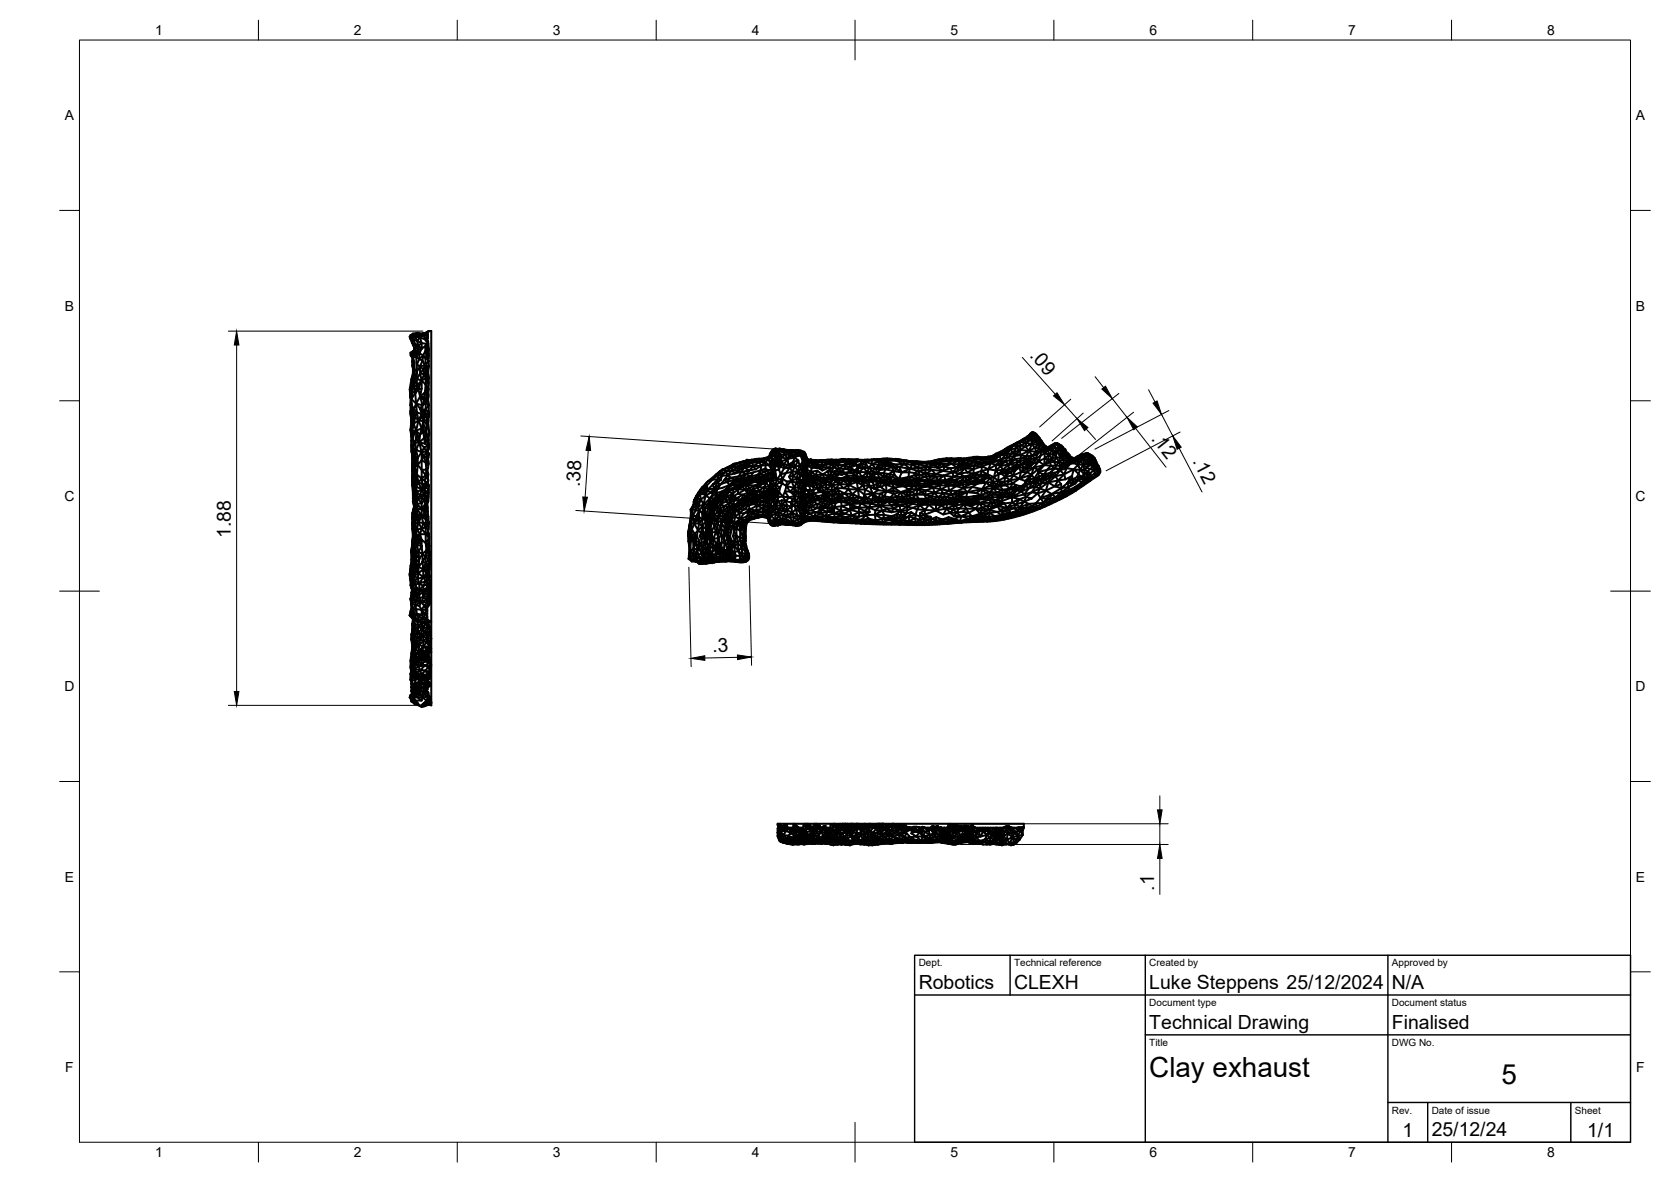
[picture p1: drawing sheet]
<svg xmlns="http://www.w3.org/2000/svg" width="420mm" height="297mm" viewBox="0 0 420 297" stroke-linecap="round" stroke-linejoin="round" font-family="sans-serif">
<defs><g id="words">
<g font-size="7">
<text x="289" y="270.6">Clay exhaust</text>
<text x="377.5" y="272.3">5</text>
</g>
<g font-size="4.9">
<text x="258.8" y="89.6" transform="rotate(48 258.8 89.6)">.09</text>
<text x="289.4" y="110.3" transform="rotate(52 289.4 110.3)">.12</text>
<text x="299.8" y="116" transform="rotate(62 299.8 116)">.12</text>
<text x="145.8" y="122.5" transform="rotate(-86 145.8 122.5)">.38</text>
<text x="58" y="135.2" transform="rotate(-90 58 135.2)">1.88</text>
<text x="179.1" y="163.9" transform="rotate(-1 179.1 163.9)">.3</text>
<text x="290.2" y="223.8" transform="rotate(-90 290.2 223.8)">.1</text>
<text x="231" y="248.5">Robotics</text>
<text x="255" y="248.5">CLEXH</text>
<text x="289" y="248.5">Luke Steppens 25/12/2024</text>
<text x="350" y="248.5">N/A</text>
<text x="289" y="258.6">Technical Drawing</text>
<text x="350" y="258.6">Finalised</text>
<text x="352.6" y="285.7">1</text>
<text x="360" y="285.5">25/12/24</text>
<text x="399.1" y="285.7">1/1</text>
</g>
<g font-size="3.5">
<text x="39" y="8.8">1</text>
<text x="89" y="8.8">2</text>
<text x="139" y="8.8">3</text>
<text x="189" y="8.8">4</text>
<text x="239" y="8.8">5</text>
<text x="289" y="8.8">6</text>
<text x="339" y="8.8">7</text>
<text x="389" y="8.8">8</text>
<text x="16.3" y="30.2">A</text>
<text x="411.3" y="30.2">A</text>
<text x="16.3" y="78">B</text>
<text x="411.3" y="78">B</text>
<text x="16.2" y="125.9">C</text>
<text x="411.2" y="125.9">C</text>
<text x="16.2" y="173.7">D</text>
<text x="411.2" y="173.7">D</text>
<text x="16.3" y="221.6">E</text>
<text x="411.3" y="221.6">E</text>
<text x="16.4" y="269.4">F</text>
<text x="411.4" y="269.4">F</text>
<text x="39" y="290.8">1</text>
<text x="89" y="290.8">2</text>
<text x="139" y="290.8">3</text>
<text x="189" y="290.8">4</text>
<text x="239" y="290.8">5</text>
<text x="289" y="290.8">6</text>
<text x="339" y="290.8">7</text>
<text x="389" y="290.8">8</text>
</g>
<g font-size="2.5">
<text x="231" y="242.9">Dept.</text>
<text x="255" y="242.9">Technical reference</text>
<text x="289" y="242.9">Created by</text>
<text x="350" y="242.9">Approved by</text>
<text x="289" y="252.8">Document type</text>
<text x="350" y="252.8">Document status</text>
<text x="289" y="262.9">Title</text>
<text x="350" y="262.9">DWG No.</text>
<text x="350" y="279.9">Rev.</text>
<text x="360" y="279.9">Date of issue</text>
<text x="396" y="279.9">Sheet</text>
</g>
</g></defs>
<!-- layer: Visible -->
<g fill="none" stroke="#000" stroke-width=".51">
<path d="M103 84.6l.2 .2v.4zM103.2 84.8l.4-.4 .2 .8zM103.2 84.3l1.2 .3-.6 .6-.2 .6-.4-1zM103.2 85.2l.4 1M103.2 89.2l.2 .2M103.4 95.4l-.4 2.4 .4-.6M103.4 97.2l-.2 2.8-.2-2.2M103.4 97.2v1.8M103.4 99l-.2 1M103.4 97.2l.2 1.3M103.4 89.4l.4 .7M103.6 86.2l.4 .8v-.4"/>
<path d="M103.6 86.2v-.4l.4 .8 .4-.1M103.6 98.5l-.2 1.8v-1.3zM103.6 91.8l.2 .6M103.7 91.6l.1 .4M103.8 83.8l.6 .2-.8 .4zM103.8 89.8v1.6l-.2-.6zM103.8 92.4l.4 .4-.4 1.7zM103.8 93.8l-.4 1.6 .4-.9M103.8 88.4v.8l-.4 .2zM103.8 88.4v-.1l-.6 .4v.5l.4 .6M103.8 88.4l-.6 .3 .2 .7 .4 .4M103.8 91.4v1"/>
<path d="M103.8 89.6l-.2 1.2 .2 1.6M103.8 88.4l.3 .2M103.9 89.3v.1M103.9 89.2h-.1M104 86.6l.2 1.2zM104 88.8l-.2 1zM104 97l.8-.2-.4 2zM104 87l.2 .8M104.1 88.3l-.3 .1h.3M104.2 88.1l-.4 .2 .4-.1M104.2 91l-.4 .4 .4 1.4M104.2 87.8l.2 .6-.4 .4z"/>
<path d="M104.2 95l-.2 2-.6 .2zM104.2 95l-.4-.5-.4 2.7M104.2 92.8v2.2M104.4 84.6l1-.3 .2 .5zM104.4 84l.6-.4-1.2 .2-.8 .8M104.4 88.4l.8-.6-.4 .9zM104.4 86.5l.2 .7-.4-.2zM104.4 86.5l.8 .3-.6 .4-.4 .6M104.4 98.8l.2 2.6-1.2-1.1M104.4 98.8l-1 1.5M104.6 89.6l-.8 .2 .4 1.2v1.8M104.6 89.6l-.2-1.2-.6 1.4"/>
<path d="M104.6 89.6l.8 .6-.6 1.4M104.6 89.6l.2 2M104.8 91.6v1.8l-.6-.6M104.8 91.6l.8 .4-.8 1.4M104.8 85.6l-1-.4 .6 1.3M104.8 96.8l.6 .2-.2 .8zM104.8 95.2v1.6l1.2-1.2M104.8 95.2v-1.8l-.6 1.6 .6 .2-1.2 3.3 .8 .3M104.8 85.6l.4 1.2 .8-.6M105 83.6l1 .2v.2M105.2 87.8l-.6-.6-.2 1.2M105.2 87.8l.2 1-.6-.1-.2 .9 .8-.8v1.4"/>
<path d="M105.2 97.8l-.8 1M105.6 84.8l-.8 .8 1.2 .6M105.6 92l.8 .8-.8 1zM105.6 99.6l1.2-1-.2 1.3zM105.6 93.8l.4 1.8-1.2-.4zM105.6 99.6l1 1.1-.4 1.1M105.6 84.8l.4 1.4M106 84l-1-.4 .4 .7M106 87.6l-.6 1.2 1 .4M106 86.2l1.6 .3-.8 .5 .6 .2M106 86.2v1.4l.8-.6 .2 1 .4-.8M106 87.6l-.8-.8v1"/>
<path d="M106 97.6l-.4 2-.4-1.8M106 84h.8M106 87.6l-.8 .2M106 95.6l-.6 1.4M106 97.6l-.8 .2M106.2 90.6l.6 1.2-1.2 .2zM106.4 89.2l-.2 1.4-.8-.4zM106.4 92.8l.2 1.3-1-.3M106.4 89.2l.6 1M106.6 84.3l.8-.3v.4zM106.6 84.3l-2.2-.3v.6l.4 1M106.6 84.3l.2 .9-1.2-.4"/>
<path d="M106.6 94.1l.4 .9-1 .6zM106.6 84.3l-1 .5M106.8 84l-.4 .3-.4-.3-.6 .3M106.8 85.2l.8 1.3 .2 1.3-.2 .6-.6-.4 .8-.2-.4-.6M106.8 91.8l.2 1h-.6zM106.8 91.8l.6 .5-.4 .5 .6 .2-.2 .6M106.8 98.6h.8l-.2 .4zM106.8 98.6l.4-.8 .5 1.4M106.8 98.6l.6 1.4v-1M107 90.2l-.2 1.6 .8-1M107 90.2l.6-.4v1M107 96.7l-1-1.1v2"/>
<path d="M107 92.8l.4 .8-.8 .5zM107 84l-.4 .3M107 96.7l-.2 1.9M107 96.7l.2 1.1 .5-.3M107 96.7l.7 .6M107.1 83.9l-.3 .1M107.2 89l-.2-1-.6 1.2M107.2 89l.6 .2-.2 .6zM107.2 94.2l.6 .8h-.8zM107.2 89l-.2 1.2M107.2 89l.4-.6 .2 .8M107.3 83.8l-.3-.2-.2 .4"/>
<path d="M107.3 83.6l-1.3 .2h.9l-.9 .2M107.4 83.8h.2v1.3l-.2 .1h-.6M107.4 85.2l.2 .5 .2 2.1-.1 12.7 .2 3.5a14.9 14.9 0 0 0 0 5l-.1 2.4a2.97 2.97 0 0 1-.3 2.1 1.77 1.77 0 0 1 .2 2v1.3a4.8 4.8 0 0 0 0 2.7v1.2l-.2 .6a2.57 2.57 0 0 1 .3 2.2l-.1 2.4-.3 .9M107.4 84v-.4l-.4 .4 .2 .1M107.4 92.3l.4-.3-.2 1zM107.4 95.6l.4 .7-.8 .4zM107.4 93.6l.4 1.4-.4 .6-.4-.6v1.7M107.4 93.6l-.2 .6-.6-.1M107.4 83.5l-.2 .1M107.4 84.4l-.6 .8M107.4 93.6l.3 .2M107.5 83.9v.1"/>
<path d="M107.5 83.3l-.5 .3h.4l.1-.3 .4-.1h.5v94.1l-.6-.2 .6 .1M107.6 84.4h-.2l.2 .7M107.6 90.8l.2 1.2-1-.2M107.6 98.6v.6l-.2-.2M107.6 85.7l.1 .7M107.6 89.8l.2 .3M107.6 90.8l.1 .3M107.7 93v.3M107.7 86.5l-.3 .7M107.7 99.5l-.1-.3-.2 .8 .3-.3M107.8 97.7l-.1 1M107.9 83.2l-.2 .1"/>
<path d="M107.9 90.7h.1M103.2 103.9v-.7l.2 2.2M103.2 108h.2v1.2zM103.2 108l.2-1.2v1.2l.2 .3-.2 .9M103.2 100l.2 .3-.2 1.5zM103.2 103.2l.6 1.5M103.2 108l.2 1.8M103.2 101.8v1.4M103.2 101.8l.4 1.2M103.4 105.4l-.2-1.5 .2 1.9-.2 2.2M103.4 109.2l.4 1.3-.4 .1 .2 1.7-.2-.4zM103.4 105.4v1.4l.2-.3"/>
<path d="M103.4 100.3l.2 1.8-.4-.3M103.4 111.9l.2 2.3-.2-.8zM103.6 108.3h1l-.6 .9zM103.6 108.3l.2 2.2 .2-1.3M103.6 112.3l.4-.4v1.1h.6M103.6 112.3l.2 1.5 .4 .7-.2 .5v1.3l-.4-2.1zM103.6 117.8l.2 .7zM103.6 119.6l.2 2.2zM103.6 103l.4 .9-.2 .8zM103.6 103l.4-.2v1.1M103.6 112.3l.4 .7M103.6 114.2v.8l.1-.3"/>
<path d="M103.6 117.8l.2 .4M103.6 103l-.4 .2M103.8 115.2l-.2-.2v1.4M103.8 104.7l-.2 1.8-.2-1.1zM103.8 110.5l.6 .7-.4 .7zM103.8 104.7l.2 1.8h-.4M103.8 104.7l.6 .1-.4 1.7 .6 1.8v1.8M103.8 113.8l.2 1.2-.4-.8zM103.8 115.2v1.2l.1-.6M103.8 115.5l-.2-.5 .2 1.8-.2-.4v1.4l.2-1M103.8 116.4l-.2 3.2v-1.5M104 113l.2 1.5 .4-1.5"/>
<path d="M104 116.3l.2-.4v1.3l-.2-.9 .2 1.9M104 119.6v1.2l.2 .1M104 119.6h-.4l.4 1.2M104 102.8l-.4-.7v.9M104 113l-.2 .8M104 119.6l.2 .5M104.1 116.6l-.3-.2 .4 1.8M104.2 117.2l.8-.4-.2 2.4zM104.2 117.2l.4-1.2 .4 .8 1 1.3M104.2 114.5l.8 .5-.4 1zM104.2 114.5v1.4l.4 .1M104.2 118.2l-.2 1.4 .2 .1"/>
<path d="M104.2 118.2l-.4-.1 .2 1.5M104.2 118.2v1.8l.6-.8M104.2 117.2v1M104.2 118.2l.6 1M104.4 104.8l.8 .8-1.2 .9-.4 1.8v-1.8M104.4 111.2l.2 1.8M104.6 110.1l.8 1.1h-1zM104.6 101.4l.2 2.2-.8-.8zM104.6 101.4l1-1.8 .6 2.2M104.6 113l.4 2M104.6 101.4l1 1.2M104.6 101.4l1.6 .4"/>
<path d="M104.8 103.6l-.4 1.2-.4-.9M104.8 119.2l.4 2-.6-.4zM104.8 103.6l-.8 .3M104.8 119.2l1.2 1.1M105 115v1.8l1-1.2M105.2 105.6l.8 2-1.4 .7 1 .9M105.2 105.6l-.6 2.7 .4 1.4-.4 .4M105.4 111.2l.6 2.5-1.4-.7zM105.6 102.6l.6 .4-.2 1zM105.6 102.6l.6-.8v1.2M105.6 109.2l-.6 .5 .4 1.5M106 113.7l.6 .9-.6 1z"/>
<path d="M106 118.1l1 1.4-1 .8zM106 113.7l-1 1.3M106.2 104.8l-1 .8 1.2 .2M106.2 103l.8-.2-.4 1.1zM106.2 101.8l.8-.6v1.6l.9 1M106.2 104.8l-.2-.8-.8 1.6M106.4 108.4l.2 1.7-1.2 1.1 .2-2zM106.4 105.8l.2 1.4-.6 .4zM106.4 105.8l1-.4-.2 1.1zM106.4 108.4l.8-.5-.2 .9zM106.6 112.4l.6 1-1.2 .3zM106.6 107.2l-.2 1.2-.4-.8-.4 1.6"/>
<path d="M106.6 110.1l.8 .7-.6 .6zM106.6 103.9l-.6 .1-1.2-.4 .4 2M106.6 100.7l.4 .5M106.8 111.4l-1.4-.2 1.2 1.2M106.8 111.4l.8 .6-1 .4M107 116.3l-1-.7v2.5M107 108.8l.4 .9-.8 .4zM107 104.3l.8-.7-.4 1.8-.4-1.1-.6 1.5M107 104.3l-.8 .5 .2 1M107 104.3l-.4-.4-.4 .9M107 101.2l.8 .6-.8 1v1.5M107 101.2l.4-1.2-.8 .7v-.8l.8 .1 .4 1.8"/>
<path d="M107 116.3l.2 1.8h-1.2M107.2 113.4l.6 .7-.4 .9zM107.2 106.5v1.4l-.6-.7M107.2 113.4l-.6 1.2M107.2 113.4l.3 .1M107.4 115l-.8-.4 .4 1.7M107.4 115l.3 .9M107.4 100l.3 .5M107.6 117.7l-.4 .4 .3 .1M107.6 119.7v-.5l-.6 .3 .5 .5M107.6 112l-.4 1.4M107.6 112l.2 .8"/>
<path d="M107.6 119.2l.1 .1M107.7 106.1l.1 2.3v-.3M107.7 106.8v.5M107.7 119.1l-.5-1-.2 1.4M107.7 116.1l-.3-1.1-.4 1.3M107.7 105.4h-.3l.2 .7M107.7 105.7l-.5 .8 .4 .5-.4 .9M107.8 114.9l-.4 .1 .2 .4M107.8 110.7l-.4 .1 .4 .6M107.8 116.6l-.2-.6-.6 .3 .7 .6M107.8 109.7h-.4l.4 .9M107.8 103.4v1.4"/>
<path d="M107.9 114v.2M107.9 111.8l-.3 .2M107.9 109l-.1-.6a4.6 4.6 0 0 0 0 4M180 119.3l1.9-1.4zM180.7 119.2l1.8-.7-1 1.1zM181.5 119.6l-1.1 .9 .3-1.3-1.5 1.3h1.2M181.5 119.6l-.2 1M181.5 118l-.6 .5M181.9 117.9l-1.2 1.3-.7 .1-1.9 1.5M181.9 117.9l-.4 .1 .2 .1M182.5 118.5l1.5-.3-1.1 1.2zM183.4 117.2l.5-.1-2 .8 2.2-.5"/>
<path d="M183.4 117.2l-1.5 .7M183.9 117.1l1.7-.7-1.5 1zM184.1 117.4l-.1 .8 1.4-.5M184.1 117.4l-1.6 1.1-.6-.6M184.7 119l.9-.8 .8 .4zM185.4 117.7l1.2-.8 .5 .6zM185.4 117.7l.2 .5M185.6 118.2l1.5-.7-1.3 2.2M185.6 118.2h-1.6l.7 .8-1.8 .4-.8 1.2 1.6-.5-.8-.7-1.4 .2M185.8 119.7l1.8-.6-.7 1zM185.8 119.7l-2.1 .4 1 .5-1.3 1.3M185.8 119.7l-1.1 .9"/>
<path d="M186.4 116.1l-.5 .2M186.4 116.1h-.2M186.4 118.6l2-.4-.8 .9zM186.6 116.9l-2.5 .5 1.3 .3M186.6 116.1h-.2M187.1 116h-.4M187.1 117.5l.8-.6 1.5 .3zM187.1 117l-.5-.1h1.3l-.8 .1v.5l1.3 .7 1-1M187.3 115.9h.1M187.5 115.8l-.5 .2M187.5 115.9l2-.2-1.7 .5M187.8 116.2l-2.2 .2 1.9-.5-3 .7-1.1 .6"/>
<path d="M187.8 116.2l1.4 .1-1.3 .6zM187.8 116.2l-1.2 .7-1-.5-1.1 .2-.6 .5-1.2 .5M187.8 115.5l-.3 .4M188.5 115.6h.2l-.9-.1-.3 .4M188.7 115.7l1-.1zM188.7 115.6l.4-.1-1.6 .4M189.1 115.5l.7-.1-.1 .2M189.5 115.7l1.4 .4-1.7 .2 .2 .9M189.7 115.6l.5-.2-.7 .3M190 117.9l1.4-.9-.1 1.2M190 117.9l-1.6 .3M190.1 115.3h.4l-.3 .1"/>
<path d="M190.2 115.4h-.4M190.2 115.4l1.2 .1M190.9 116.1l.5 .9M190.9 116.1l-1.5 1.1M191 115.3h-.5M191 115.3l-.8 .1M191 115.3l.8 .1M191.1 119.9l-.7 .3 .7-.1M191.3 118.2l1.1 .4-1.8 .7zM191.3 118.2l1.2-.5-.1 .9M191.3 118.2l-1.9 .5M191.4 115.5l1-.1-1.5 .7z"/>
<path d="M191.4 117l1.1-.1v.8l.6 .5 .9-.2M191.4 117l-2 .2 .6 .7M191.4 115.5l-1.9 .2M191.4 115.3h.1M191.9 115.2l-.1 .1M192.2 115.2l.1 .1M192.3 120v.7l.5 .2-.6 .2M192.3 115.3h-.8M192.3 120l.7 .2M192.3 120l-.8 .6M192.4 115.4l.3-.2-1.3 .3M192.4 118.6l.2 .8-2-.1-1.9 .5 .7-1.1-1.8 .4 1.1 .7-4 .8 1.7 .1"/>
<path d="M192.4 118.6l.7-.4 .1 .4M192.4 115.4l.8 .1M192.4 116.1l1 .8M192.4 116.1h-1.5M192.4 115.1l-1.3 .2M192.6 115l-.3 .3M192.6 119.4l.4 .2-.7 .4zM192.6 119.4l-1.5 .5 1.2 .1M192.8 115h-.2l-.1 .2M193 114.9l-.3 .3 .7-.4-1 .6M193 119.6v.6M193.2 118.6l.6 .4-1.2 .4z"/>
<path d="M193.2 115.5l-.8 .6M193.4 116.9l.7-.1-.1 1.2zM193.4 114.8l-.4 .1M193.4 114.8l-.2 .7M193.6 116.2l-.2 .7h-.9l-.1-.8-1 .9M193.6 116.2l1.2 1.1-.8 .7M193.8 119l.7-.4-.2 .7zM193.8 119l-.2 .4 .7-.1M193.8 114l.2 .9-.6-.1M193.8 114h.3M193.8 114l-.4 .8M193.9 113.5v.1"/>
<path d="M194 113.6l-.5 .5 .1 .3-.6 .5M194 113.6l.3-.6-.5 1M194 113.5v.1M194 114.9v1.2l.5-.6M194 118l1 .2-.5 .4M194 114.9l.5 .6M194 114.9l-.8 .6M194 116.1l.4 .8-.3-.1zM194 116.1l-.8-.6 .4 .7M194 116.1l.7 .5v-.5l.5 .6M194.1 114l.2 .3-.3 .6zM194.1 113.4l.2-.1-.5 .7z"/>
<path d="M194.2 113.2l-.4 .5M194.3 113.3l.4 .2-.6 .5zM194.3 119.3l.7-.1-.3 .8M194.3 114.3l.6-.2-.1 .8zM194.4 116.9l.4 .4M194.5 115.5l.2 .6h-.7M194.5 115.5h.6M194.5 118.6l-.5-.6-.2 1M194.5 112.9h.2M194.7 113.5l1-.1-.8 .7M194.7 113.5l-.4 .8M194.7 113.5l.2 .6"/>
<path d="M194.7 116.6l.5 .1-.4 .6zM194.7 116.6l-.3 .3M194.7 112.9l.3 .1-.7 .3M194.7 112.9l-.4 .4M194.8 117.3l.2 .9M194.8 114.9l.7 .2-.4 .4M194.8 114.9l.8-.3-.1 .5M194.8 114.9l.3 .6M195 118.2v1l-.5-.6M195 113l.4 .1-.7 .4zM195 113h.6M195 112.7l-.7 .3 .4-.1"/>
<path d="M195 119.2l.3 1.3-.6-.5M195.1 115.5l.4 .5-.8 .1zM195.1 115.5l.5 .1-.1 .4M195.4 113.1l.5-.1zM195.5 116l.9-.1-.6 .5zM195.5 116l-.3 .7 .6-.3M195.5 115.1l.1 .5 .8 .3M195.5 115.1l.4 .2M195.6 112.8l.3-.1-.9 .3v-.3l.7 .2-.1 .1M195.6 117.1l.3-.2 .3 .3M195.6 117.1l-.8 .2M195.7 113.4l.6-.2 .5 .3z"/>
<path d="M195.7 113.4l.6 .8-.7 .4 .8 .3M195.7 113.4l-.1 1.2-.7-.5M195.9 113l.5 .1-.1 .1zM195.9 118l.4 1.2M195.9 118l-.9 .2M195.9 112.7l.4 .2M195.9 115.3l.5 .6M196.1 112.7l.4 .3-.2-.1M196.2 117.2l-.6-.1 .3 .9M196.2 117.2l.9-.5v1M196.3 112.9h-.6l.3 .1M196.3 119.2l.5 1.2-1.5 .1z"/>
<path d="M196.3 119.2l1.3-.3-.8 1.5 1 .6M196.4 114.9l1-.6 .7 1.1zM196.4 114.9v1l1.7-.5M196.4 114.9l-.5 .4M196.4 114.9l-.9 .2M196.4 115.9l-.2 1.3 .3-.3-.7-.5M196.5 113h.2l-.4-.1v.2M196.5 116.9l.6-.2-.9-.1-.3 .3-.7-.2 .4 .4M196.6 113l.4-.2 .7 .3M196.8 113.5h1.3l-.7 .8zM197 113.1l.5 .1-.7 .1zM197 113.1l-.2-.1 .7 .2"/>
<path d="M197.1 116.7l1.1 .1-1.1 .9M197.1 117.7l-.9-.5-.3 .8M197.1 117.7l1.5-.2-1 1.4 3-.5-1.1 1.2M197.1 117.7l-.8 1.5M197.4 114.3l-1.1-.1 .1 .7M197.5 113.2l1-.1zM197.5 113.2h.9l-.3 .3M197.5 113.2l-.5-.4-.6 .3 .4 .2-1.4-.2 .3 .3M197.5 113.2l.6 .3M198.1 115.4l.1 1.4 1.2-.8M198.1 115.4l-1 1.3-.7-.8M198.1 113.5l-1.3-.2v.2"/>
<path d="M198.1 113.5l.3 .7-1 .1M198.4 113.2h1zM198.4 119.8l.6 1M198.4 113.2l.5 .4M198.6 117.5l1.3-.3-.7 1.4zM198.9 113.6l1.2-.2zM198.9 113.6l-.8-.1 1.1 .4-.8 .3-.3 1.2 1-.9-.7-.3M199.1 113.2h1.4M199.1 114.5l.8-.4-.1 .8zM199.2 118.6l.3 1-1.1 .2zM199.4 113.2h.6M199.4 113.2h.1"/>
<path d="M199.4 116l1.3-.3-.8 1.5zM199.4 116l.4-1.1 .9 .8 .3 1.3M199.4 116l-.3 .9-.9-.1 .4 .7M199.5 119.6l-.5 1.2 1.3-.6M199.5 119.6l.8 .6M199.8 114.9l-1.7 .5M199.9 114.1l1-.3-.3 .8zM199.9 117.2l-.8-.3-.5 .6M199.9 117.2l.7 1.2 1 .5-.4 .8M199.9 113.2h.1M199.9 113.5l-.7 .4-.3-.3M199.9 113.5l1 .3"/>
<path d="M199.9 113.5v.6M200 113.2l.5 .1-.4 .1zM200.1 113.4l-.7-.2-.5 .4M200.1 113.4l.7-.1 .1 .5zM200.2 113.2h.1M200.3 113.2h.1M200.5 113.3h.3M200.6 114.6l-.8 .3M200.6 113.1l.1 .1M200.7 113.2l.7 .2h-.3M200.7 113.2h-.2M200.7 113.2h-.7"/>
<path d="M200.7 113.2l.4 .2M200.8 113.2l.7 .1M200.8 113.3l.7 .2-.6 .3M200.8 113.3l.3 .1M201 113.4l.5 .1M201 113.2l.4 .2-.1-.2M201 117l-.4 1.4 .9-.5M201 117l-1.1 .2M201 117l.5 .9M201.2 119.7l-.6-1.3-.3 1.8M201.3 114.5l.7-.1-.4 .8zM201.3 114.5l-.7 .1"/>
<path d="M201.3 113.2l.9 .5M201.5 113.5l.5 .9-1.1-.6 .4 .7M201.5 113.5l.6 .8-.1 .1M201.5 113.5l.4 .2 .6 1.1-.6-1.1M201.5 117.9l.1 1 .9-.5M201.8 116.1l.1 1-.9-.1zM201.8 119.5l.6 .4-.5 .6zM201.8 119.5l-.6 .2M201.9 117.1l.6-.5v.6zM201.9 118.7l.5 .6-.6 .2zM201.9 113.6l.2-.1 .3 .2 .3 .9M201.9 113.7l.4 .2z"/>
<path d="M201.9 113.7l-.3-.3h-.2l.8 .6h.2l.3 .6M201.9 113.7l.4 .2M202 114.4l.5 .9-.3 .3zM202.2 115.6l.3 1-.7-.5zM202.2 115.6l-.6-.4 .2 .9M202.2 115.6l.5 .3-.2 .7M202.2 113.6l.2 .1M202.4 119.9l.3 .7M202.4 114l.2 .2M202.4 119.3l.7 .5-.7 .1zM202.4 113.9h-.1M202.5 117.2l-.3 .7-.3-.8-.4 .8h.7l-.3 .8-.4-.8"/>
<path d="M202.5 115.3l.2 .6 .2-.1 .4 .2M202.5 118.4l.4-.3 .1 .9zM202.5 118.4l-.1 .9 .6-.3M202.5 114.8l.5 .8-.5-.3zM202.7 114.6l-.5-.6 .3 .8 .2-.2v.5M202.7 114.6l.1 .5M202.7 115.9l.6 .1 .2 .3zM202.7 114.6l.4 .8M202.8 115.2v-.1l.1 .3 .6 .1-.6-.1M202.8 114.9v.1M202.9 115.8l.1-.2 .3 .4M203 115.3l-.1 .1"/>
<path d="M203 119l.1 .8M203 115.6l.2-.1 .4 .2zM203.1 119.8l.8-.2 .3 .3zM203.2 117.1l-.3 1-.4-.9M203.2 117.1l.9 .5-.2 1v1l-.9-.6 .9-.4-1.7-.7 .3 .5M203.2 117.1l-.7 .1M203.3 116l.9 .2-.7 .1M203.5 115.5h.4l-.3 .2zM203.5 116.3l.8 .3 .3 .3zM203.5 116.3l-.3 .8 1.4-.2M203.5 116.3l-1 .3 .7 .5M203.9 115.5l.1 .4 .6-.3 .5 .1"/>
<path d="M203.9 115.5l.7 .1M203.9 119.6l1.2-.2-.2 .4zM204 115.9l1.1-.2-.9 .5-.2-.3-.2 .2M204 115.9l-.4-.2-.2 .3M204 115.9l-.4 .1M204.2 119.9l1 .2-.5 .4 .3 .3-.7 .1 .4-.4zM204.2 119.9l-.6 .5M204.2 116.2l1.2 .1-1.1 .3zM204.6 116.9l.8-.6 .8 .6zM205 115.7h.4M205.1 115.7h.1M205.1 115.7l1.4 .1-1.1 .5z"/>
<path d="M205.5 118.3l1.3 .9-1.7 .2zM205.5 118.3l-1.6 .3 2 1.4 .9-.8 .5 .9M206.1 115.6l-1 .1M206.2 116.9l-.8 .7h-1.3l.5-.7 .8 .7M206.2 116.9l.6 .5v.8l-.7-.4 .7-.4-1.4 .2 .7 .2M206.8 115.7h.1M206.8 119.2l1.2-.7 .6 1.1zM207 115.7l-.9-.1 .4 .2M207 115.7h.1M207.2 115.7h-.7M207.2 116l.9 1.7-1.3-.3 .8-.6-1.4 .1M207.2 116l1.5-.1-.2 .4z"/>
<path d="M207.2 116l.5-.4-1.2 .2 .7 .2-1 .9M207.2 116l-1.8 .3M207.4 115.6l.7-.1zM207.4 115.6l-.4 .1M207.7 115.6h1.3l-.3 .3zM207.7 115.6l-1.2 .2M208 118.5l.6-.5 .5 .6zM208.5 116.3l.8 .3 .5-.6 1.1 .3-1.6 .3M208.5 116.3l-.9 .5 1.7-.2M208.6 119.6l-1.3 .5 1.1 .1M208.6 119.6l-.2 .6M209.1 115.5h-1l1.7 .2"/>
<path d="M209.1 118.6l1.1-.3-.1 .8zM209.3 116.6l1.3 .3-1.1 .6zM209.3 116.6l-1.2 1.1M209.5 117.5l-1.4 .2-1.3 .5M209.5 117.5l1.6 .3h1.5l-1.2 .7M209.5 117.5l-.9 2.1M209.5 117.5l-.9 .5M210.1 119.1l-1.5 .5 1.6 .2-1.8 .4 1 .3 .9-.2-.2 .7 .8-.3M210.1 119.1l.8 .1-.7 .6zM210.2 115.6h.1M210.2 119.8l1.4 .4M210.2 115.5l.2 .1"/>
<path d="M210.2 115.6l-1.5 .3 1.1 .1-1.3 .3M210.2 115.6h-1.2M210.2 115.6l2.3-.1zM210.6 116.9h1.5l-1 .9zM210.8 115.6l.7-.1-.3 .3-.4-.2-1 .1v.3l1.4-.2M210.9 116.3l-.3 .6M211.2 115.8l-.3 .5M211.2 115.8l1.7 .1M211.4 118.5l1.6 .3-.6 .2zM211.4 118.5l-.3-.7-.9 .5 1.2 .2-1.3 .6M211.4 118.5l.2 .9 .8-.4 .6 .5M211.4 118.5l-.5 .7 .7 .2"/>
<path d="M212 115.4h1.5l-.2 .1M212.1 116.9l1.8 .6-1.3 .3zM212.5 115.5h1.6l-1.2 .4zM212.6 117.8l1.2 .5 1-.1-.9-.7-.1 .8M212.9 115.9l-.8 1 1.3-.3M212.9 115.9l-2 .4M213 118.8l.8-.5 .6 .6M213 119.5l.8 .6-1.2 .1M213.4 116.6l.5 .9M213.5 115.4l.6 .1M214 116.3l-.6 .3 1 .2-.4-.5-1.1-.4 .5 .7M214 116.3l1.2-.2-.8 .7"/>
<path d="M214.4 115.8l1.3-.3-.5 .6zM214.4 115.8l-1.5 .1M214.4 115.8l-.4 .5M214.4 118.9l-1.4-.1v.7M214.4 118.9l.8 .7-2.2-.1M214.4 118.9l1.6-.3-.8 1M214.8 118.2l.8-.6 .4 1zM214.8 118.2l-.4 .7M215.2 119.6l1.2 .8-1.2-.1-.8 .5-.6-.7-.5 .7M215.2 119.6l1.5 .2-.3 .6M215.3 116.9l.8 .3-.5 .4-.3-.7-1.4 .6M215.3 116.9l1.3-.3-.5 .6 1.1 .4h-1.6"/>
<path d="M215.3 116.9l-.9-.1-.5 .7M215.3 116.9l-.1-.8 1.3-.3 .1 .8 1.1-.5 .1 .7-1.2-.2 .6 1M215.7 115.5l2.4 .1-.4 .5M215.7 115.5h-1.6M215.7 115.5l.8 .3M216 118.6l2.1 .1-1.4 1.1zM216.5 115.8l.3-.2 .9 .5zM217.2 117.6h1.3l-.4 1.1zM217.2 117.6l-1.2 1M218 119.8l-.3 .3 1.6-.3-.8 .6M218 119.8h-1.3l1 .3M218.1 118.7l1.2 1.1h-1.3z"/>
<path d="M218.1 118.7l1.4 .4-.2 .7M218.4 115.5l-1.1 .1M218.5 117.6l.9 .7-1.3 .4M218.5 117.6l-.7-.8-.6 .8M218.5 117.6l1.7 .1M219.1 115.5l.7-.1-.6 .2zM219.1 115.5l-1 .1h1.1l-1.5 .5M219.2 115.6l1.4-.1 .4 .4zM219.2 115.6v1l-1.5-.5M219.3 119.8l1.8 .3-.8 .3zM219.3 119.8l1.3-.9 .5 1.2M219.3 119.8l.2 .6h.8"/>
<path d="M219.4 118.3l1.2 .6-1.1 .2zM219.8 115.4l.8 .1M220.1 115.5h.2M220.2 117.7l1.1 .4-.7 .8zM220.2 117.7l-.8 .6M220.2 115.4v.1M220.6 115.5l1.5-.2 1.7 .2-.8 .3M220.8 115.4l2.1-.2 .8 .1v.1M220.8 115.4l-.1 .1M220.8 115.4v.1M220.9 115.4l.1 .1M220.9 116.8l-1.7-.2 1 1.1"/>
<path d="M221 115.9l1.1-.6 .9 .5zM221 115.9l-1.8 .7-.7 1M221.3 117.5l1.2-.4 .2 .8zM221.3 117.5v.6l1.4-.2M221.5 115.3l.1 .1M222 116.4l1-.6v.6h-1l.5 .7-1.6-.3-.7 .9 1.1-.2-.4-.7M222 116.4l-1-.5-.1 .9M222 116.4l-1.1 .4M222 115.3h-.1M222.2 118.9l1.2 .2-1 .7zM222.2 118.9h-1.6l1.8 .9M222.3 115.3h.1"/>
<path d="M222.4 119.8l-.1 .8M222.4 119.8l-1.3 .3M222.5 117.1l1.1-.2 .7 .5zM222.6 115.2l.1 .2M222.7 117.9l1.9 .5 .4 1-1.6-.3 1.2-.7 2.1 .3-.7 1.7 2.5-.5M222.7 117.9l-.5 1M222.9 115.4l.2-.1v.1M223 115.8l1.8 .9-1.8-.3M223 115.2h.1M223.1 115.3l.5 .1M223.4 119.1l.7 .8M223.6 116.9l1.2-.2-.5 .7"/>
<path d="M223.6 116.9l-.6-.5-.5 .7M224.1 119.9l.9-.5 1 1zM224.1 119.9l-1.7-.1 .8 .6M224.1 115.3l.4 .1h-1.3M224.2 115.3h.1M224.3 117.4l.3 1 .9-.5M224.3 117.4l-1.6 .5M224.6 115.3l.1 .1M224.6 115.3l-.8 .1M224.6 115.3v.1M225.2 115.3l1.2 .3-1.1 .1zM225.3 115.7l2.1 .9-2.6 .1 1.3 .7"/>
<path d="M225.3 115.7l2 .2 .1 .7 1.4 1.2M225.3 115.7l-2.3 .1M226.1 117.4l.6 1.3-1.2-.8M226.1 117.4h-1.8l1.2 .5M226.4 115.6l1.6 .3-.1-.2 .9 .2h1.6M226.4 115.6l1.6 .3h-.7zM227.3 115.9l1.7 .2M227.4 116.6l-1.3 .8 2.7 .4M227.4 116.6l1.9 .2M227.9 115.7a10.4 10.4 0 0 0-4.1-.2l1.5 .2M228 115.9l1.4 .1-.4 .1zM228.5 119.9l.6 .7"/>
<path d="M228.5 119.9l-.8 .3M228.6 115.9h.4M228.8 117.8l-.3 .9 1.5 .2-.1 .5-1.4 .5 2.5 .5M228.8 117.8l2.1 .6-.9 .5 1.2 .5M228.8 117.8l-2.1 .9h1.8v1.2M229 116.1l2 .6-1.7 .1zM229 116.1l1.9 .2 .1 .4M229 116.1l-1.6 .5M229.3 116.8l1.6 .7-2.1 .3zM229.4 116l1-.1 .5 .4M229.4 116l1.5 .3M230.4 115.9l1.8 .3-1.3 .1"/>
<path d="M230.4 115.9l1.7 .2M230.9 118.4l2.1 .6-1.8 .4zM230.9 117.5v.9l1.6-.3M230.9 117.5l1.6 .6M231 116.7l2.1 .6-.2-.9 1.9 .5M231 116.7l-.1 .8M231.2 119.4l1.4 .4-1.6 .6zM231.2 119.4h-1.3l1.1 1M232.2 116.2l1.2-.2 .8 .1zM232.5 118.1l.5 .9 1.3-.9M232.9 116.4l1.3-.3 1.4 .1zM232.9 116.4l-1.9 .3"/>
<path d="M233 119l-.4 .8h1.3M233.1 117.3l1.2 .8h-1.8zM233.1 117.3l2.5 .2M233.1 117.3l-2.2 .2M233.4 116l-1.3 .1 .8 .3-2-.1M233.9 119.8l1.3-.6 .1 .7zM233.9 119.8l-.2 .9-1.1-.9M234.3 115.9h-.1M234.3 118.1l2.8 .2-1.9 .9M234.3 118.1l.9 1.1M234.4 115.9h.1M234.6 115.8l-.2 .1"/>
<path d="M234.8 115.9l-1.4 .1M234.8 116.9l1.9-.3-1.1 .9zM234.8 116.9l-1.7 .4M234.9 115.7v.1M235.2 119.2l-2.2-.2 .9 .8M235.2 119.2l2.1 .3M235.3 119.9l2-.4-1.4 1.2zM235.3 119.9l-1.6 .8M235.4 115.6l.6-.1-.1 .2h1.3l-.8 .2M235.4 115.6l.5 .1-1.1 .2M235.4 115.6l-.6 .3M235.6 115.6l-1.7 .4"/>
<path d="M235.6 116.2l-.8 .7M236.4 115.9h1.8M236.9 115.6l1.1-.3-.3 .3zM237.1 115.3l-.2 .3-.8-.1M237.3 119.5l.5 1.2h-1.9M237.3 119.5l2.4 .4M237.5 117.2l-.4 1.1 2.4 .4M237.5 117.2l1.4 .5-1.8 .6-1.5-.8M237.5 117.2l-1.9 .3M237.7 115.6h.5l-1 .1M237.7 115.6l.8-.3-.3 .3-1.8 .3M238 115.2h-.2"/>
<path d="M238.1 115.2l-.1 .1M238.2 115.9l-2.6 .3 1.1 .4M238.2 115.9l3-.2-1.9 .9zM238.2 115.6l1.7-.1zM239.2 115.2h.1M239.2 115.3h-.7l.9 .1M239.2 115.3h-1.2h.5M239.2 115.3h.9M239.3 116.6l1.3 .9-1.7 .2 .6 1 1.1-1.2M239.3 116.6l1.7 .1-.4 .8M239.3 116.6h-2.6l.8 .6M239.3 116.6l-1.8 .6"/>
<path d="M239.4 115.2l-.2 .1M239.5 118.7l-2.2 .8M239.5 118.7l.2 1.2M239.7 119.9l-.6 .8 1.4-.2 2-.7-.8 .9h1.3l1.6 .3M239.7 119.9l1.6-.9 1.2 .8zM239.7 119.9l-1.9 .8h1.3M239.9 115.5l1.2-.2 .1 .4zM240.1 115.3h.2M240.1 115.3h.7zM240.1 115.3l-.7 .1h1M240.4 115.4l-2.2 .5M240.8 115.2l.1 .1"/>
<path d="M240.8 115.3l-2.9-.1-1.9 .3M241 118.3l-1.5 .4 1.8 .3M241 116.7l.8 .4-1.2 .4M241.2 115.7l.9 .8-1.1 .2zM241.2 115.7l2.4 .1-.5 .7zM241.5 115.2l-1.1 .2M241.5 115.2l-.4 .1h1.3M241.5 115.2l.9 .1M241.8 117.1l.8 .6v-.6M242.1 116.5l.5 .6h-.8zM242.1 116.5h1l-.5 .6M242.4 115.3l1.4 .1-.2 .4-1.2-.5-1.2 .4"/>
<path d="M242.4 115.3l1-.2-.5 .2M242.5 119.8l1.7 .5-1.2 .4zM242.5 119.8l2.3-.8v.7zM242.6 117.7l-2-.2 .4 .8M242.6 117.7l2.3-.7-.1 .9zM242.6 117.7l-1.6 .6M243.1 116.5l.3 .6h-.8M243.1 116.5l1.8 .5M243.2 118.7l-.6-1-1.3 1.3M243.2 118.7l-1.9 .3M243.2 118.7l1.6 .3M243.4 115.1l.3-.1 .1 .4 .9-.2"/>
<path d="M243.6 115.8l1.9-.3 .1 .8zM243.7 115l1 .2M244 115l.9-.2-.2 .4M244.8 119.7l1.8-.4-.8 .9M244.8 119.7l-.6 .6M244.8 119.7l1 .5M244.8 117.9l-1.6 .8M244.8 117.9v1.1M244.9 114.8l2.6 .1 1-.2-.1 .2M244.9 117l2 .2-2.1 .7M244.9 117l-1.5 .1-.8 .6M245.2 114.8l.6 .5-1.1-.1 .8 .3"/>
<path d="M245.5 115.5l2.4-.2-.8 .9M245.6 116.3l-.7 .7M245.6 116.3l-2.5 .2M245.7 114.8h.2M246 114.9l.9 .2-1.1 .2zM246 114.8v.1M246.3 114.8l-.3 .1M246.4 115.5l-.6-.2-.3 .2M246.6 119.3l.2 .3-1 .6M246.6 119.3l1.1 .4M246.6 115.4l1.8-.5-.5 .4 .4 .8M246.8 118.3l1.5 .9-1.7 .1z"/>
<path d="M246.8 118.3l-2 .7 1.8 .3M246.8 118.3l1.7-.4-.2 1.3M246.8 119.6l.9 .1-.6 .5zM246.9 117.2l1.6 .7 1.9 .3-.5 1.7 1.2-.7-.1 1.6 1.8-.9-.3 1.2M246.9 117.2l-.1 1.1M246.9 115.1l-.4 .3M247 114.9l-.1 .2M247.1 116.2l1.2-.1-1.2 .4zM247.1 116.2l-1.5 .1 1.5 .2-2.2 .5M247.7 119.7l.6-.5-.2 .9zM247.8 114.9h-.5M247.9 115.3l1.8-.7 .2 .3z"/>
<path d="M248.3 116.1l1.7-.5-.9 .8zM248.4 114.9l-1.5 .2M249 114.7v.1M249.1 116.4l-.6 1.5 2-1.1M249.1 116.4l-2 .1M249.3 114.7h-.1M249.4 114.6v.1M249.6 115.5l1.8-1-1.4 1.1zM249.6 115.5l-1.3 .6M249.6 114.6l.2-.2-.5 .3h-.8M249.7 114.6l-1.3 .3M249.7 114.6l1.4-.4-1.2 .7"/>
<path d="M249.9 114.9l-.3 .6-1.7-.2-2.3 1M250 115.6h1.6l-2.5 .8M250.4 118.2l1.7-.1-1 1.1 .9-.5-.9 .5zM250.5 116.8l-1.4-.4-2.2 .8M250.5 116.8l1.2-.4v.7zM250.5 116.8l-.1 1.4 1.3-1.1 .4 1M250.8 114.2l.8-.7 .7-.1zM250.8 114.2l-.4-.2-.6 .4M250.8 114.2l-1.1 .4M251.1 119.2l.7-.1 1 .8M251.6 115.6l.1 .8 1-.4M251.6 115.6l-1.1 1.2"/>
<path d="M252 118.7l-.2 .4-.2-.1M252 118.7h.9M252.1 118.1l1.4-.2-1.5 .8M252.3 113.4l-1.2 .8h-.3M252.3 113.4l.5-.1 1.9-1.4-.6 1.1-1.3 .3 1.1-.9zM252.3 113.4l.7-.7-2.6 1.3M252.7 116l-1 1.1M252.7 116l1 .7M252.8 113.3l-1.7 .9 .3 .3-1.5 .4M252.8 119.9l1.2 .8-1.5 .4M252.9 118.7h1l-1.1 1.2zM252.9 118.7l-1.1 .4"/>
<path d="M253 114.2l.5 .6-1.9 .8zM253 114.2l-1.6 .3 .2 1.1M253 114.2l-.1-.4-1.5 .7M253 114.2l1.1-1.2-1.2 .8-.1-.5-1.4 1.2M253 114.2l1.7-.4-1.2 1M253.5 114.8l-.8 1.2-1.1-.4M253.5 114.8l.6 .8-1.4 .4M253.5 117.9v.3l-.6 .5zM253.7 116.7l-.2 1.2 1.8-.9 1.7-.4-1.8 .9M253.7 116.7l-1.6 1.4M253.7 116.7l-2 .4M253.9 112.4l-.9 .3"/>
<path d="M253.9 118.7l.9 .8-2 .4M254.1 115.6l1.2-.2-1.6 1.3zM254.6 118.3l-.7 .4 1.3-.3-.4 1.1 1.9-.9M254.7 113.8l1 .2-.8 .6zM254.8 117.9l.4 .5-.6-.1zM254.8 119.5l1.5 .8-2.3 .4zM255 111.7l-1.8 .8M255 111.7l.9-.6-2.1 1.1M255 111.7l-1.1 .7M255.2 117.5h1l-1 .9v-.9l-.4 .4M255.2 117.5l-1.7 .7M255.2 117.5l-1.7 .4"/>
<path d="M255.3 115.4l-.4-.8-.8 1M255.3 115.4l.8 .6-2.4 .7M255.5 112.6l1 .5-1.8 .7zM255.5 112.6l1.1-.6-.1 1.1M255.5 112.6l-1.4 .4 .6 .8M255.9 111.2l-.9 .5M256.2 117.5l.5 1.1M256.4 111.1l.2 .9 1.5-.8M256.4 111.1l-1.7 .8 1.2-.7M256.4 111.1l-1 1-.7-.2-.8 .5M256.4 110.9l-.5 .2M256.4 110.9h.1"/>
<path d="M256.5 113.1l2.2 .2-2.2 1.1zM256.5 113.1l-.8 .9 .8 .4-3 .4M256.5 113.1l1.3-.9 .9 1.1M256.5 110.8h.1M256.7 110.7l-.3 .2M256.7 118.6l-.4 1.7M256.7 118.6h1.6M256.9 115.1l1.1-.5v.9zM256.9 115.1l-.8 .9 1.9-.5M257 116.6l-.9-.6-.8 1-1.6-.3M257 116.6l1.1-.7 .2 .3zM257 116.6l.4 1-1.2-.1z"/>
<path d="M257 116.6l1.4 .4M257.3 110.3l-.9 .8 1.3-.6 .4 .7h-2.2M257.3 110.3l-1.4 .9M257.4 117.6l1-.6-.1 .8zM257.4 117.6l-.7 1 1.6-.8M257.8 112.2l-1.2-.2-1.2 .1 .1 .5M258 115.5l.7 .2M258 114.6l-1.5-.2 .4 .7-1.6 .3M258.1 111.2l1.3 .4-1.6 .6zM258.1 115.9l.6-.2 .1 .2zM258.1 115.9l-.1-.4-1 1.1M258.3 118.6l1.6-1.1-.5 1.8z"/>
<path d="M258.3 118.6l-2 1.7M258.3 116.2l.9 .1-.8 .7zM258.3 117.8v.8M258.4 109.6l-.1 .1M258.4 117h.9M258.7 109.4l.8-.7 .7 .1 .8 .8 1.8 2.5 .8 .2M258.7 115.7l.4-.4-.3 .6M258.7 110.2l-1 .3 1.4-1.2-.4 .9-.4-.2-1 .3 .4 .2M258.7 110.2l.6 .3M258.7 110.2l-.6 1M258.7 113.3l1.9 .3-1.1 .9zM258.7 113.3l-.7 1.3"/>
<path d="M258.8 115.9l-.5 .3M258.8 115.9l.4 .4M259 109.1h.1M259.1 109.3l.7 .2-1.1 .7M259.1 109.3l-1.8 1M259.1 109.1l.5-.4 .5 .3-.5-.3-.5 .6zM259.1 109.1l-.8 .6v.3M259.1 115.3h1.3l-1.2 1zM259.2 116.3l.1 .7M259.3 117l.7-.6 1.2-.5-1.3 1.6-1.6 .3M259.3 117l-1 .8M259.3 110.5l.1 1.1"/>
<path d="M259.3 110.5l-1.2 .7M259.3 108.8v.1M259.4 119.3l.7 .9-1.3 .3zM259.4 111.6l-.7 1.7M259.4 111.6l1.5 .2M259.5 114.5l1.3-.3-.4 1.1zM259.5 114.5l-1.5 .1M259.5 114.5l-.4 .8-1.1 .2M259.5 114.5l-1.5 1M259.6 108.7l.2 .3v.5M259.8 109.5l1.2 .6M259.8 109.5v1h-.5z"/>
<path d="M259.8 109.5l.6 .8-.6 .2M259.8 109.5l.8-.2 .4 .8M259.8 109l.8 .3zM259.8 109l-.7 .3M259.9 117.5l1 .5 1.6-1.1-1.4 1.7M260.2 112.6l.4 1 .7-.9M260.2 108.8l-.1 .1M260.4 108.9l-.1 .2M260.4 115.3l-.4 1.1-.8-.1M260.4 115.3l1.2-.8-.4 1.4zM260.5 111l.7-.1-.3 .9zM260.5 111l-1.1 .6 .8 1-1.5 .7"/>
<path d="M260.5 111l-.7-.5-.4 1.1M260.5 109.1l1.4 2M260.6 113.6l1.3-.3-1.1 .9zM260.6 109.9l-.2 .4 .6-.2M260.9 111.8l.8-.2-.4 1.1zM260.9 111.8l-.7 .8 1.1 .1M261 110.1h.3l.3 .7M261 110.1l.2 .8-.8-.6 .1 .7M261 110.1l.6 .7M261 109.8h.2M261.1 118.6l2.2-.5-.8 1.2 1.4-.4M261.1 118.6l-.2-.6-1.5 1.3"/>
<path d="M261.1 118.6l1.4 .7-1.4 .6zM261.1 118.6l-1 1.6M261.1 119.9l.6 .6-1.2 .2zM261.1 119.9l-1 .3M261.2 110.9l.4-.1 .1 .8zM261.3 110.1h.1M261.3 110.1v.1M261.3 110.1l.2 .2M261.3 112.7l.6 .6M261.5 110.2h-.1M261.6 110.8l.3 .6-.2 .2M261.6 110.8l.4 .5"/>
<path d="M261.7 110.8l.2 .1-.1 .1M261.7 110.5l-.1 .1M261.7 111.6l.4 .4M261.9 113.3l.7-.7 .3 .6zM261.9 113.3l-.3 1.2M261.9 111.4l.1-.1 .1 .7zM262 111.3l.2 .4M262 111.3v-.4l.3 .7v-.2M262 111.3l.5 .9M262.1 112l.4 .2 .1 .4zM262.1 112l-.2 1.3M262.3 111.6l.5 .6-.4-.3"/>
<path d="M262.5 119.3l.1 .7-.9 .5zM262.5 112.2l.7 .5-.6-.1M262.5 112.2l1 .2-.7-.2M262.5 112.2h.3M262.5 116.9l1.7 .1M262.5 116.9l-2.6 .6M262.6 111.8l.2 .3M262.7 115.2l-1.5 .7 1.3 1M262.8 112.2v.1M262.9 113.2l-.2 .7-.8-.6M262.9 112.1l-.1 .1h.2M263.2 112.7l.4 .4 .2 1.2-1.1-.4 .9-.8-.7 .1z"/>
<path d="M263.3 119.6l1.1-.1-.4 .6zM263.5 115.5l.5 .6-1.5 .8zM263.5 115.5l-.8-.3-.2 1.7M263.5 112.4l.9-.2zM263.6 113.1l.8-.6 .2 .6zM263.6 112.3l-.1 .1M263.8 114.3l-1.1 .9v-1.3l-1.1 .6M263.8 112.4l-.2 .7M263.9 118.9l-.6 .7-.8-.3M263.9 118.9l.5 .6M263.9 112.2l-.3 .1M264.2 112l1-.6h.4l1.3 .6-.1 .3"/>
<path d="M264.2 117l1.1 .7-2 .4zM264.4 112.2v.3l-.6-.1M264.4 111.9l-1.2 .8 .6-.3M264.4 111.9v.3M264.4 111.9l-.1 .1M264.4 111.9h.1M264.4 119.5l.8-.7 .2 .9zM264.5 115.2l-.7-.9-.3 1.2M264.5 115.2l-1 .3M264.6 113.1l.3 1-1.1 .2zM264.6 113.1l.9 .5-.6 .5M264.7 112l.1 .1-.4 .4z"/>
<path d="M264.8 112.1l.5 .3M264.8 111.8l-.4 .1M264.9 114.1l-.4 1.1M264.9 114.1l.7 .8M265 116.1h-1l.2 .9M265 116.1l-.5-.9-.5 .9M265.1 111.5l-.1 .1M265.1 111.6l.8-.1 .1 .4zM265.1 111.6l-.3 .5-.2 1M265.1 111.6l-.7 .3M265.1 111.6l-.7 .6M265.1 111.6l.2 .8"/>
<path d="M265.2 111.4l-.1 .2M265.3 117.7l-1.4 1.2 1.3-.1M265.3 117.7l1.2 .5-1.3 .6M265.3 112.4l.7 .5M265.3 112.4l.2 1.2M265.3 112.4l-.7 .7M265.4 119.7l-1.4 .4-.4 1.1M265.4 119.7l-1.8 1.5M265.5 117l-.2 .7M265.5 117h-1.3M265.5 113.6l.1 1.3M265.6 114.9l-1.1 .3"/>
<path d="M265.6 114.9l.9 .2M265.8 111.4l-.2 .1M265.9 111.5l.6 .5-.1 .1zM265.9 111.5l.4 .2-.2-.1M265.9 111.5l-.6-.1-.2 .2M265.9 111.4v.1M266 111.9l.7 .7-.7 .3zM266 111.9l.7 .7M266 112.9l1 .2-.3-.5 .6 .6M266 112.9l.3 1.3-.8-.6zM266 112.9l.9 .8-.6 .5M266.2 111.6l.1 .1"/>
<path d="M266.3 111.7l.2 .3M266.3 111.7h.1M266.3 116.1l.3 1-1.1-.1zM266.3 116.1h-1.3l.5 .9M266.3 116.1l-.7-1.2-.6 1.2M266.3 116.1l1.1 .3-.8 .7M266.3 114.2l.6 .4-.4 .5zM266.5 112l.5 .9-.2-.6M266.5 112l.3 .3M266.5 115.1l.9 .4-1.1 .6M266.5 115.1l-.2 1M266.6 117.1l-.2 .7-1.1-.1"/>
<path d="M266.6 117.1l1.3-.3-1.4 1.4-.1-.4 .8-.4zM266.8 112.3l.6 .7M266.9 114.6l.5 .9M266.9 112l.4 .4-.5-.1M266.9 113.7l.1-.6 .6 .8M266.9 113.7l.7 .8-.7 .1zM267.3 113.2l.5 .6M267.3 113.2l.3 .7M267.3 112.4l.1 .6M267.4 115.5l.8-.5-.1 1.1zM267.4 115.5v.9M267.4 116.4l.7-.3-.2 .7z"/>
<path d="M267.4 113l-.1 .2M267.5 112.7l.4 .2-.5 .1 .3 .3M267.6 119.2l.3 1.3-1.9 .2zM267.6 119.2l-1.1-1-1.1 1.5M267.6 113.9l.2-.1 .4 1.2 .2-.2 .2 1.2M267.6 113.9v.6M267.6 113.9l.6 1.1M267.7 113.3l.4 .5v-.3l.3 .3h-.3M267.7 113.6l.9 .8M267.8 113.8l.6 1-.4-.7M267.8 113.8l.2 .3M267.9 112.9l.2 .6-.4-.2z"/>
<path d="M267.9 113.9l.7 .5-.6-.3M267.9 116.8l.3 .9-1-.3M267.9 116.8l.5-.1-.2 1M268 114.1l.5 .9 .1-.6M268.2 117.7l-1.7 .5M268.2 115l.4 1-.5 .1M268.2 115l-.6-.5-.2 1M268.4 114.8l.4 .8zM268.4 113.8l.2 .2v.4M268.5 115l.2-.1 .4 .4zM268.6 116l.4 .2 .1 .4zM268.6 114.4l.5 .6-.4-.1z"/>
<path d="M268.6 116l-.2 .7 .7-.1-.9 1.1M268.6 116l-.7 .8M268.6 114l.4 .5-.4-.1M268.8 115.6l.2 .6M268.8 115.6l-.2 .4M269 114.5l.3 .8M269.1 115.3l.5 .6-.8-.3M269.1 115l.5 .7-.5-.4zM269.2 114.8l.4 .2-.3 .3M269.4 116.1l.6-.3zM269.4 116.1l-.3 .5 .9-.2M269.4 116.1l.6 .3"/>
<path d="M269.6 115.9l-.6 .3 .4-.1M270 117.9l-.5 1.7 .2 .9-.8-.1M270 117.9l-2.4 1.3-2.2 .5 1.4 2M270 117.9l-1.8-.2-.6 1.5M270 115.8l.6-.2-1 .3M270.7 115l-.1 .6 1.2-.5M270.7 115l-1.4 .3M270.7 115l-1.1 .7v.2M270.7 115l-1.1 .9M270.8 114.7l.4-.1-.2 .2M270.9 115.9l.8 .1 .7 .7M270.9 115.9l.2 .9 .6-.8"/>
<path d="M270.9 115.9l-.9 .5 1.1 .4 1.3-.1M270.9 115.9l-.9-.1v.6M271 114.8l.7-.4-1 .6M271 114.8l-.8 .3-.6-.1M271 114.8l-.8 .3M271.1 119l-.3 .9-2.4 1.5 .5-1M271.1 119l.7 .8M271.5 114.4l.5-.2-.3 .2M271.7 118.1h1l-.1 1.1zM271.7 118.1l-1.7-.2 1.1 1.1M271.7 118.1l-.6 .9M271.7 114.4l1.2-.2z"/>
<path d="M271.7 114.4l-.5 .2M271.8 115.1l1.2-.4-.4 .8zM271.8 115.1l-.1 .9 .9-.5M271.8 115.1l-.9 .8-.3-.3M271.8 119.8l.8-.6v1zM271.8 119.8l-1 .1 .4 .7M271.8 119.8l-.6 .8M272.4 116.7l-.7 1.4-.6-1.3-1.1 1.1M272.4 116.7l.9 .8M272.4 116.7l.3 1.4M272.4 114.3l.4 .2-1 .6zM272.6 119.2l.9-.8-.1 .6z"/>
<path d="M272.8 114.5l.6 .1M273 114.7l.8 .1-.1 .5zM273 114.7l-.2-.2 1 .3M273.3 114.4l.4-.1 .1 .5M273.3 114.4l.5 .4zM273.3 116l-.9 .7 1.1-.1M273.3 114.4l-.9-.1-1.7 .7 1.1 .1M273.3 116l-.7-.5-.2 1.2M273.3 114.4l-.5 .1M273.3 117.5l-.6 .6 .8 .3M273.3 117.5l.8 .4-.6 .5 .7 .5M273.3 113.8l.2 .2"/>
<path d="M273.4 119l.8-.1-.7 .5zM273.5 114l-.6 .2 .4-.4-1.3 .4M273.5 113.9l.2 .1h-.2M273.5 116.6l.5 .3-.7 .6zM273.5 116.6h.3M273.6 114.2l-.3 .2-.4-.2h.7l.1 .1M273.6 114.2l-.1-.2 .5 .3M273.6 114.2l.4 .1M273.7 114.3l.4 .5M273.7 114.3h.3M273.7 114l.3 .1v.2M273.7 115.3l-.4 .7"/>
<path d="M273.7 115.3l-1.1 .2M273.8 114.8h.3l.4 .4 .3 .8M273.8 114.8l.7 .4M274 116.2v.7l-.2-.3zM274 116.2l-.3-.9 1.9 1.3M274 116.2l-.7-.2 .2 .6M274 116.2l-.5 .4M274 114.1l1.1 .8 1 2.1M274 116.9l.5-.4 .4 .7zM274.2 118.9v.7l-1.6-.4M274.2 118.9l.9-.8 .2 .9M274.3 114.3l.1 .1"/>
<path d="M274.4 114.5l-.4-.2 .1 .5M274.4 114.5l.2 .6-.5-.3M274.4 114.5l.4 .5M274.4 114.5h.2M274.5 115.2l1 1-.7-.2M274.5 115.2l-.8 .1M274.6 115.3v-.2l.2 .5M274.8 115l.1 .4 .3-.2M274.8 115l-.2 .1 .3 .3M274.8 116l.4 .7-.7-.2 .3-.5-.8 .2 .5 .3M274.9 117.2l.6 .3-.4 .6zM274.9 114.7l-.1 .3"/>
<path d="M275 120l-.7 .3-.3 .6-.3-.1M275 120l-1 .9M275 120l.1 .2M275.1 115.7l.2-.2v.4M275.1 115l.1 .1M275.2 115.9l.3 .3M275.2 116.7l.7 1.5-1.8-.3 .8-.7zM275.2 115.2l.1 .3M275.2 115.2l.1 .1M275.2 119.8l-1.5 1M275.2 119.8l-1.3 .6 .6-.2M275.3 115.5l-.4-.1v.2"/>
<path d="M275.3 115.5l.1 .1M275.3 119l-1.1 .6 1 .2M275.5 115.7l-.2 .2 .4 .2M275.6 116.6l.3 .6-.4 .3zM275.6 116.6l-.1-.4 .4 1M275.6 116.6l-.4 .1M275.7 116.6l.6 .5M275.7 116.8l.3 .6 .3-.3-.2 .6M275.8 119.7l-.8 .3 .2 .1M276 117.6l.3 1.3-.4-.7zM276 117.4l.4 .7M276.2 119.4l-8.1 5.3-6.9 3.3-4.7 1.6-3.8 .9-2.9 .5-17.3 1"/>
<path d="M276.2 117.8l.3 .2-.1 .1M276.2 117.2l.5 1.3-.5 .9-.2-.2M276.3 118.9l-1 .1-.1 .8M276.3 118.9l-1.1 .9M276.4 118.1l-.5-.9v1l-.6 .8M276.4 118.1l-.1 .8M276.4 117.5l-.2 .2M276.5 118.5l-.2 .3M276.5 118v.5l-.1-.4M276.5 117.8l.1 .2M276.6 118.6l-.1-.1-.2 .8M103.4 138.6l.2 .6v1.1z"/>
<path d="M103.4 138.6v3.6l-.2 1 .4 1.2M103.6 132.8l.4 1-.2-1.1 .4 .1M103.6 139.2l.6 1.1-.4 .4zM103.6 120.8l.4 4.5-.4-3.2M103.6 139.2l.4-.1 .2 1.2M103.6 130.5l.4 .1-.4 1zM103.6 131.6l.2 .3v.8zM103.6 136.7l-.2 1.9 .2-1.3M103.6 131.6v1.2M103.6 137.3v1.9M103.6 132.8l.2 1.8M103.6 137.3l.2 .8"/>
<path d="M103.8 131.9l.6-.3-.2 1.2zM103.8 138.1v-1.7l.6 1.7M103.8 134.6v1.8h.4M103.8 131.9l.2-1.3 .8 2.4M103.8 134.6l-.2 2.7M103.8 126.1l.4 .3M103.8 135.2l-.2 2.1M103.8 126.1l.3 .9M103.8 126.1l.3 1M103.8 129.7l.2 .9M103.8 138.1l.2 1M103.8 138.1l-.2 1.1"/>
<path d="M103.8 125.3l.1 .2M103.8 124l.1 .9M103.9 124.1v1.4M103.9 124.8l-.1 1.3M104 125l-.2 1.1 .2-.8M104 120.8l.2 1.4-.4-.4zM104 139.1l.6 .4-.4 .8M104 128.4l.2 1-.4 .3zM104 133.8l.4 1.7-.6-.9M104 128.4l-.4 .6 .2 .7M104 128.4v-.8l-.4 1.4v1.5l.2-.8M104 133.8l.2-1 .4 1.7"/>
<path d="M104 133.8l-.2 .8M104 125.3l.2 1.1M104 125.3l.3 .5M104 133.8l.6 .7M104.2 124.4v.6M104.2 124.8l.2 .9-.2-.7M104.2 120l.2 1.4-.2-.6v1.7l.4-.3M104.2 125l.4 2.5M104.2 123.6l-.4-.1 .4 1.3M104.2 129.4l-.2 1.2 .6-.5M104.2 123.2l.2 .7-.2-1.4 .6 1.1 .8 .8M104.2 120v.8"/>
<path d="M104.2 123.2v1.2M104.2 124.8l-.2 .5M104.2 126.2l-.2 1.4M104.2 127.2l-.2 1.2M104.2 136.4l.2 1.7M104.2 120l.4 .8M104.3 124.7l.1 1M104.3 125.7l-.1 .5M104.4 125.8l-.2 .4M104.4 126.9v1.5l-.2-1.2zM104.4 125.7l.2 1.2zM104.4 135.5l.4-.3v.7z"/>
<path d="M104.4 138.1l.4 .5-.2 .9zM104.4 128.4l.2 1.7-.4-.7zM104.4 135.5l.4 1.3-.6-.4zM104.4 125.7l.4 .9-.2 .3 .4 1.1 1-.1 .8 .4v.5l.6-.4-.6-.1 .2-.7-1 .3-1.2-1.3 .2 1.4 1 1.8v-1.9l.8 .9-.8 1M104.4 123.9l.4-.3 .2 1.7zM104.4 138.1l-.4 1M104.4 123.9l-.2 .5M104.6 122.2v-1.4l-.4 1.7v.7M104.6 130.1l.6 1.1-.8 .4zM104.6 127.5l.2 1.5-.4-.6zM104.6 134.5l1-.3-.4 1zM104.6 134.5l.2 .7h.4l-.4 .7"/>
<path d="M104.6 139.5l.8 .9-.8 .9zM104.6 127.5l.4 .5-.2 1M104.6 122.2l.2 1.4 1.2-.6M104.6 126.9v.6M104.6 134.5l-.2 1M104.8 133l1.2-.2-.4 1.4zM104.8 136.8v-.9l.6 .4-.6 .5-.4 1.3M104.8 138.6h.4l-.6 .9M104.8 129l.4 1.1h-.6zM104.8 133l-.2 1.5M104.8 129l1.2 .8M105.2 130.1l.8-.3-.8 1.4z"/>
<path d="M105.2 135.2l.8 .4-.6 .7zM105.2 121.2l.8 1.8-1.4-.8zM105.4 136.3l.6 1M105.6 124.4l-.6 .9 1 1.2-1.2 .1M106 132.8l1-.4v1.8zM106 132.8l-.8-1.6-.4 1.8M106 137.3l.2 1.9-1-.6zM106 137.3l-1.2-.5 .6 3.6M106 129.8l.4 1.7-1.2-.3M106 126.5l.8-1.1v1.5M106 120.3l.8 .5 .2-1.3 .6 1.2M106 123l.6 1.3-1 .1z"/>
<path d="M106 126.5v1.4l.8-1 .2 .7M106 120.3l.2 1.4-1-.5zM106 125.3h-1l-.8-.9 .2 .9h.6l-.2 1.3-.4-1.3v.4M106.2 139.2l.8 .7-.8 1.4zM106.2 121.7h.8M106.4 131.5h.6v.9zM106.4 131.5l-.4 1.3M106.6 124.3l1 .4v-1.1l.2 .7M106.6 124.3l-.6 1-.4-.9M106.6 124.3l.4 .5M106.6 124.3l.2 1.1M106.8 129.7l-.8 .1 1 .7v1h.8"/>
<path d="M106.8 128.8l.8 1-.8-.1zM106.8 129.7l.2 .8 .6-.7M106.8 125.4l.8 .4-.4 .8zM106.8 123.2l.8 .4-1 .7zM106.8 125.4l-.8-.1v1.2M106.8 126.9l.7 .6M107 139.9l.2-1.7-1 1-.8 1.2M107 134.2l.8 .9-.2 .5M107 134.2v2.2l.6-.8M107 139.9v1.5l-.8-.1M107 131.5l.6 .5 .2-.5M107 139.9l.8 .8-.8 .7-.6 1.7-.2-1.8"/>
<path d="M107 124.8l.6-.1-.8 .7zM107 121.7l.8 .4-1 .4zM107 134.2h-1.4l.4 1.4M107.2 126.6l-.4 .3M107.4 128.4l.2 1.4M107.5 128.5v.1M107.5 121.3l-.7-.5 .2 .9 .5-.2M107.5 127.3l-.3-.7 .2 .2 .1 .5 .2 3.4a1.74 1.74 0 0 1 .1 1.7l-.1 1.2 .2 1.6-.1 .8 .3 1.2-.2 .9 .3 .8-.2 .9 .2 1.8-.4 2.2 .1 .7a.41 .41 0 0 1 .3 .4 .41 .41 0 0 1-.3 .4l.3 2.9-.1 1.5 .1 1.9-.8 1-.2 .7-.6-1h1l-.1 .2M107.5 127.6h-.5l.4 .8 .1-.4M107.6 137.3l.2 .8-.6 .1zM107.6 137.3l-.6-.9 .2 1.8M107.6 120.3l.1 .4"/>
<path d="M107.6 122.9l-.8-.4-.8 .5 .2-1.3 .6 .8v.7l-.8-.2M107.6 132l-.6 .4 .7 .9M107.6 135.6l.2 .1M107.6 124.7l.1 1.3M107.6 122.9h.2M107.7 125.8v.1M107.7 120.8l-.1 .3M107.7 133.6l-.7 .6 .8 .3v-.5M107.7 129.9h.1M107.7 130.7l-.7-.2 .8 1 .1-.3M107.7 129.8h-.1M107.7 121.7l.1 .4"/>
<path d="M107.8 132.4l-.2-.4 .2 1M107.8 124.7h-.2l.1 .5M107.8 123.2l-.2-.3v.7l.2 .1M107.8 136l-.2-.4 .2 1.1M107.8 136.7l-.8-.3-1-.8v1.7M107.8 136.7l-.2 .6 .3 .1M107.8 139.5v1.2M107.8 134.5h.1M107.8 135.1l.1 .2M107.8 139.5l-.8 .4M107.8 136.7l.1 .1M107.8 131.5l.1 .1"/>
<path d="M107.8 131.5h.1M107.8 122.1l-.2 .8M107.9 134.6l-.1-.1 .1 .6M107.9 138.1l.1 .5M107.9 136.6l-.1 .1M107.9 137.9v.2M108 138.6l-.2 .9h.3M108 138.6l-.8-.4 .6 1.3M108.1 139.7l-.3-.2 .2 .3M108.1 138.6v.1M173.1 136l.2 1.2-.2 3.2M173.1 136l.2-.9v2.1"/>
<path d="M173.2 133.1l.1 2-.3-.8 .1 1.7M173.2 133.1l.7 1.5M173.3 135.1l.3-1.3 .1 2.3M173.6 138.5l-.3 .6 .3 1M173.6 138.5v1.6M173.7 136.1l-.1 2.4 .8-.6M173.7 136.1l-.4 1.1 .3 1.3M173.7 129v-1l.1 1.4M173.7 129l-.2 2M173.7 129l.1 .4M173.8 131.6l-.2 2.2 .3-.8 .8 1.2M173.8 131.6l-.6 1.5 .3-2.1-.5 3.3 .2-1.2"/>
<path d="M173.8 129.4l-.3 1.6 .4 2 .7-1.4M173.9 133v1.6l.8-.4M173.9 134.6l.4 1.3-.6 .2zM174.1 127.9l.1 1.7M174.1 127.9l.8 .4M174.2 129.6l.9 .1-.5 1.9zM174.2 129.6l-.4 2h.8l.7-1-.2-.9M174.2 129.6l-.4-.2v2.2M174.3 135.9l.1 2 .5-1.6 .4 1.8M174.3 126.9l-.2 1-.4 .1zM174.4 137.9l-.2 1.7-.6-1.1M174.4 137.9l.6 1.3-1.4 .9"/>
<path d="M174.4 137.9l.9 .2-.3 1.1h.5l.4 .8 .8 .1M174.5 126.1v.2M174.6 125.7l-.2 .4M174.6 125.7l.1 .7-.4 .5zM174.6 131.6l1.2-.1-.3 1.8zM174.7 126.4l-.6 1.5M174.7 126.4l.3 .7M174.7 134.2l.2 2.1-.6-.4zM174.7 134.2l.5 .6-.3 1.5M174.8 125.3h-.1M174.9 136.3l.9-.4-.1 1.4zM174.9 128.3l-.7 1.3"/>
<path d="M175 139.2l.3 .7-.6 .3zM175 127.1l.6 .1-.7 1.1zM175 127.1l.4-.8 .4 2h-.9M175 124.7v.1M175 127.1l-.9 .8M175.1 125l.9-.8-.7 1.1zM175.1 125l-.4 1.4 .6-1.1M175.1 129.7l.7 .2v1.6l.8-1-.8-.6-.5 .7 .5 .9M175.1 129.7l.7-1.4 .8 .7 .3-2.1-1.1 1.4v1.6M175.1 124.7l-.5 1 .5-.7M175.1 124.7v.3M175.3 124.4l-.1 .1"/>
<path d="M175.3 139.9l.6 .1-.8 .6zM175.3 125.3l.1 1-.7 .1M175.3 138.1l.2 1.1 .9 .1M175.4 126.3l.9-.8-.7 1.7 1.3-.3M175.6 123.7l.1 .2M175.7 137.3l.3 1-.7-.2zM175.9 140l.5 .6-.3 .5zM175.9 123.5l-.8 1.2M176 124.2l1-.6v.6h-1l.3 1.3-1-.2M176 124.2l-.3-.3-.6 1.1M176.1 123v.1M176.3 125.5l1.1-.9-.5 2.3z"/>
<path d="M176.3 122.9h.1M176.3 133.9l.6-.2-.1 1.1zM176.3 133.9l-.4 .8M176.3 136.5l.4 1-1-.2zM176.4 139.3l.3 .8 .2-.7M176.4 135.6l.4-.8 .4 1.2M176.4 135.6l-.5-.9h1.3v1.3M176.4 135.6l-.1 .9M176.4 122.6l-.8 1.2-1 1.8M176.6 132.4l-1.9 1.8M176.6 132.4l-.3 1.5-.8-.6-.3 1.5 .6 1.1M176.6 130.5v1.9l-.8-.9"/>
<path d="M176.7 123.1l1.1-1.1-1.2 .4-.7 1.1M176.7 123.1l-1.6 1.6M176.7 123.1l-.7 1.1M176.7 123.1l.3 .5M176.7 137.5l.7 .2-.7 .8zM176.7 138.5l.2 .9 .5-.4M176.7 138.5l-.3 .8 .5 .1M176.7 138.5l-.7-.2 .4 1M176.7 138.5l.7 .5M176.9 133.7l.8 .6-.5 .4zM176.9 139.4l.4 .7M177 129.4l.2 .6-.6 .5z"/>
<path d="M177 129.4l-.4-.4v1.5M177.2 130l.3 .8-.9-.3M177.2 136l.6-.5 .1 1.2zM177.2 136l-.9 .5M177.2 127.9l.3 1.3M177.2 127.9l-.2 1.5M177.2 127.9l-.6 1.1M177.2 122.9l-.5 .2M177.4 132.7l-.8-.3 .3 1.3M177.4 137.7l-.2-1.7-.5 1.5-.7 .8M177.4 139l-.1 1.1M177.5 129.2h.6l-.6 1.6z"/>
<path d="M177.5 129.2l-.3 .8M177.5 129.2l-.5 .2M177.7 138.4l.2 .9-.5-.3zM177.7 138.4l-.3-.7v1.3M177.7 138.4l.5-.3 .2 .5zM177.7 138.4l.3 .4M177.8 122l.1 1.1-.7-.2zM177.8 132.9l-.4-.2 .3 1.6 .1-1.4 .2 .6-.3 .8 .4-.1M177.8 132.9l.6 .1-.4 .5M177.9 131.8l.3-.6 .4 .2-.7 .4 .5 .3M177.9 131.8l-.5 .9 .1-1.9-.9 1.6M177.9 126.8l-.7 1.1-.3-1"/>
<path d="M177.9 126.8l.3 .7-1 .4M177.9 136.7l-.2 1.7M177.9 136.7l.3 .8M177.9 136.7l.5 .1M177.9 131.8l-.1 1.1M177.9 139.3l.3 .6-.5 .1zM177.9 139.3l.7 .2-.2 .2zM177.9 123.1l-.5 1.5-.4-.4zM178 138.8l.4-.2-.5 .7zM178 133.5l.4 .2-.3 .5zM178 130.1l.1 .7h-.6zM178 130.1h.6"/>
<path d="M178.1 129.2l.1 .5-.2 .4zM178.1 129.2l.7 .2M178.1 130.8l-.2 1M178.1 130.8l.1 .4 .5-.3M178.1 120.8l1.1-.3-1.4 1.5M178.1 120.8l-1.5 1.6-.9 1.5 .2-.4M178.1 120.8l-.7 .9M178.2 139.9l.2-.2-.3 .5zM178.2 129.7l.6-.3-.2 .7zM178.2 137.5v.6M178.2 127.5l-.7 1.7M178.4 132.7v1z"/>
<path d="M178.4 132.7l.4 1.1M178.4 138.6h.7l.8-.4v1M178.4 132.1v.6l.3-.6M178.4 135.5v1.3M178.4 132.1l-.6 .8M178.4 138.6l.2 .9M178.4 133.7l.2 1.1 .2-1M178.4 136.8l-.2 .7M178.5 128.4l.1 .4-.5 .4zM178.6 128.8l.4-.1-.2 .7zM178.6 134.8l-.8 .7h.6M178.6 134.8l-.5-.6-.3 1.3-.1-1.2-.5 1.7"/>
<path d="M178.6 125.2l1.1 .1-1 .9zM178.6 125.2l-.7 1.6 .8-.6-.5 1.3M178.6 125.2l.9-1.5-.9 .2-1.2 .7 1.2 .6-1.7 1.7 1-.1M178.6 134.8l.1 .5M178.6 130.1l.1 .8M178.6 131.4l.1 .7h-.3zM178.6 139.5l.7 .8-.1-.7M178.6 139.5v.9l-.2-.7M178.7 130.9h.3l-.4 .5zM178.7 126.2h.5l-.5 .7zM178.7 135.5l.1 .8-.3-.1zM178.7 127.5l-.2 .9-.3-.9"/>
<path d="M178.7 127.5l.2 .5-.4 .4 .5 .3M178.7 127.5l.7 .1-.5 .4M178.7 135.3v.2l-.1-.7-.2 .7M178.7 132.1l.3-1.2 .6 1.3M178.7 132.1l.1 1.7M178.7 126.9l-.5 .6h.5M178.8 136.3l-.2 1.4-.2-.9zM178.8 129.4l.2 .6-.4 .1M178.8 133.8l-.1 1.5M178.9 128l.3 .3M178.9 128l.1 .7M179 135.3l.4 .2-.6 .8z"/>
<path d="M179 135.3h-.3l.1 1M179 135.3l-.2-1.5 .6 1.7M179 128.7l.1 .2-.3 .5M179.1 138.6l.3-1.3-.8 .4-.2 .9M179.1 138.6l.1 1 .7-.4M179.1 138.6l-.5 .9 .6 .1M179.2 121.8l.5 .9-1.8 .4zM179.2 128.3l.4-.3-.5 .9zM179.2 126.8l.2 .8 .5-.6M179.2 126.8l-.5 .7v-.6M179.2 128.3l-.2 .4M179.2 139.6l.7 .4"/>
<path d="M179.2 126.2v.6M179.4 137.3l.5 .9 .2-.7M179.4 135.5v1.8l-.6-1M179.4 135.5l.7 1.2-.7 .6 .7 .2M179.4 135.5l1.3-.3-.6 1.5M179.5 123.7l.6 .2M179.5 129.7l.6 .7-.4 .4-.2-1.1-.5 1.2 .7-.1M179.5 129.7l-.5 .3v.9M179.5 129.7l1.3-.1-.7 .8 .2 .9-.6-.5M179.5 129.7l-.4-.8-.1 1.1-.3 .9M179.6 132.2l.4 1.5-1.2 .1zM179.6 128l.8 .6-.9 1.1z"/>
<path d="M179.6 128l.8-.4 .4 2-.5 1.7M179.6 128l-.2-.4-.2 .7M179.7 122.7l-1.1 1.2-.7-.8-.9 .5 .2-.7M179.7 122.7l.7 .2-.9 .8zM179.7 130.8l-.1 1.4M179.7 125.3l.1 .7-.6 .2M179.7 125.3l-.5 .9M179.7 125.3l.7-.1-.6 .8M179.8 126l.1 1-.7-.2zM179.8 126l.9-.2-.3 .5zM179.9 127l.4-.1-.7 1.1zM179.9 139.2l.7 1.1-.7-.3z"/>
<path d="M180 133.7l.7-.1v1.6zM180 133.7l-.6 1.8M180.1 123.9l-1.5 1.3M180.1 137.8l.3 .7-.5-.3zM180.1 137.8l.7-.4 .1 .7zM180.1 136.7v.8M180.3 126.9l.1 .7 .7 .2 .1-1.1 .9 .5M180.3 126.9l.1-.6-.5 .7M180.3 131.3l.1 1.3-.8-.4zM180.4 121.3l.8 .4-1.5 1zM180.4 122.9l-.3 1M180.4 120.5v.8l-1.2 .5z"/>
<path d="M180.4 138.5l.7 .8-1.2-.1zM180.4 120.5l.9 .1M180.7 124.5l.4 .2-.7 .5zM180.7 133.6l.8 .9-.8 .7 .2 1.4 .6-.3M180.8 137.4l.1-.8 .5 .9M180.8 137.4l-.7-.7v1.1v-.3M180.9 138.1l.5 .4-.3 .8zM180.9 136.6l-.8 .1M181.1 139.3l.4 .9-.9 .1zM181.1 124.7h.5l-.4 .4zM181.1 127.8l-.1 .8h-.6zM181.1 125.7l.1 1 1.4-1.8-.1 1.2"/>
<path d="M181.1 125.7l-.7 .6M181.1 125.7l-.8 1.2M181.2 125.1l-.1 .6-.4 .1zM181.2 125.1l-.8 .1 .3 .6M181.2 121.7l-.8 1.2 3-1M181.2 132.6l-.5 1-.3-1-.4 1.1M181.3 120.6l-.9 .7M181.4 130.9l-1.1 .4 .9 1.3M181.4 124.1l-.3 .6M181.4 124.1l-.7 .4M181.4 138.5l.6-.5-.2 1.2zM181.4 138.5v-1l-1 1"/>
<path d="M181.4 123.6l-.7 .9-.6-.6-.4 1.4 1-.8M181.4 123.6l-1.3 .3M181.5 136.3l-.1 1.2 .6 .5M181.5 136.3h.7l-.2 1.7M181.5 134.5v1.8M181.5 134.5l.7 1.8M181.5 134.5l.5 .3M181.7 128.6v1.2l-.9-.2zM181.7 128.6h-.7l-.2 1 .6 1.3 .3-1.1M181.7 129.8l.7-.5-.1 .9zM181.8 139.2l.6 .5-.9 .5zM181.8 139.2l-.7 .1"/>
<path d="M181.8 132.1l.4 .5-.2 .9M181.8 132.1l-.4-1.2-.2 1.7M181.8 132.1l-.6 .5M182 133.5l-.8-.9 .3 1.9M182 133.5v1.3M182 134.8l.2 1.5 .6-.8M182 138l.8 .6-.4 1.1zM182.1 131.2l-.7-.3 1.4-1.1-.3 1 .7-.1-.4 .6 .2 .1 .2-.7 .1 .7 .4-.1-.4 1.4M182.1 124.6l.5 .3-1.5 .8zM182.1 131.2l.3 .4M182.1 124.6l-.9 .5M182.1 127.2l1 .2-1.4 1.2z"/>
<path d="M182.1 127.2l-1 .6 .6 .8M182.1 127.2l1.4-.9-.6 2.1-1.2 .2M182.2 123.5l-.8 .1v.5M182.2 123.5l-.8 .6M182.3 130.2l.2 .6-.4 .4zM182.4 129.3l.3-.2 .1 .7zM182.4 133.4l.4 .5-.3 .6zM182.4 133.4l-.4 .1 .5 1M182.4 133.4l.4-.5v1M182.4 139.7l.4 .5-.6 .5zM182.5 134.5l-.5 .3M182.5 126.1l1.1-.9-.1 1.1"/>
<path d="M182.5 126.1l1 .2M182.5 126.1l-1.3 .6-.8 .9M182.6 124.9l1.6-.8-.6 1.1 .7 .2 .2-.7-.9 .5zM182.6 122.8l.8-.3-.2 .4zM182.6 122.8l.2 .5 .4-.4M182.6 122.8l-.4 .7M182.6 122.8l-1.2 .8M182.7 123.8l-.8 .4-.3 .5 .5-.1M182.7 123.8l-.6 .8-.2-.4M182.7 123.8l.6-.2-1.2 1M182.7 131.9l.1 1-.6-.3zM182.7 131.9l-.3-.3 .4-.3-.3-.5-.3 1.8 .2 .8"/>
<path d="M182.8 129.8l.9 .2-.5 .7zM182.8 131.3l-.1 .6M182.8 123.3l-.6 .2M182.8 137.6l.4 .2-.3 .2zM182.8 137.6v1M182.8 121.1l-1.6 .6M182.8 133.9l.1 .2-.4 .4M182.8 138.6h.3l.3 .3zM182.8 135.5l.5 .3M182.8 135.5l.3 1.3M182.8 138.6l.1 1M182.9 128.4l.6-.2-.4 .5z"/>
<path d="M182.9 128.4l-.2 .7 .4-.4M182.9 128.4l-.5 .9-.7-.7M182.9 139.6l.7 .2M182.9 139.6l-.5 .1M182.9 138l-.1 .6M182.9 134.1l.9-.5-.2 1.2-.7-.7 .4 1.7M182.9 134.1l-.1 1.4-.3-1M183 131.4h.3l-.6 .5zM183.1 136.8l.3 1.3 .1-1.1M183.1 136.8l.1 .7-.4 .1M183.1 136.8l-.9-.5 .6 1.3M183.1 128.7l-.3 1.1"/>
<path d="M183.2 137.8l.2 .3-.1 .1zM183.2 137.8v-.3l.2 .6M183.3 123.6l1.2-.8-.3 1.3zM183.3 123.6l-.7 1.3M183.3 123.3l.4-.1-.4 .4zM183.3 135.8l.7 .2-.5 1zM183.3 135.8l.3-1 .4 1.2 .2 1.2-.7-.2M183.3 132.7l1.1-.9-.6 1.8zM183.3 132.7l-.5 .2 .1 1.2M183.3 132.7v-1.3l-.5 1.5M183.3 132.7l-.4 1.4M183.3 135.8l-.2 1"/>
<path d="M183.4 138.9l.5 .4-.3 .5zM183.4 138.9l-.5 .7M183.4 121.9l1.5-.7-.5 .6zM183.4 138.1v.8l-.1-.7-.4-.2 .2 .6M183.4 121.9l.5 .2-.5 .4v-.6l-.8 .9M183.5 128.2l.1 .4-.5 .1 .4 .4M183.5 128.2l.4-.7-1 .9M183.5 128.2h.5M183.5 126.3l.8 .3M183.5 129.1l.2 .9M183.5 129.1l-.7 .7M183.5 137l.5 .8-.6 .3"/>
<path d="M183.6 128.6l.5 .3-.6 .2zM183.6 139.8l.5 .3-.4 .1M183.7 130l-.4 1.4 .5-.9M183.7 120.1l-.9 1-.7-.5-.9 1.1M183.7 131.3l.7 .5M183.8 130.5l-.1 .8M183.9 139.3l.3 1.3h.6M183.9 122.8h.6l-.8 .4zM183.9 127.5l1.2-.2-.7 .4zM183.9 127.5l.1 .7M184 130.3l-.3 1M184 128.2l.6 .3-.5 .4"/>
<path d="M184 128.2l.4-.5 .2 .8-.4 .8 .7-1M184 137.8v.6l-.6-.3 .5 1.2M184 128.2l-.4 .4M184.2 129.3l-.4 1.2zM184.3 125.4l.5 .3-1.3 .6M184.3 125.4l-.8 .9M184.3 126.6l-1.2 .8 .8 .1M184.4 127.7l.4 .1M184.4 131.8l.8 .9-.6 .8zM184.4 131.8l1.5-1.3 .9 .1-.8 1.2-.1-1.3-.6 1.1zM184.5 124.7l.5 .3-.7 .4M184.5 122.8l1.1 .1"/>
<path d="M184.6 133.5l.6 1-.9 .3zM184.7 120.6l-1.9 .5 .6 .8M184.7 138.6l-.8 .7 1.1 .3M184.7 138.6l-.7-.2-.1 .9M184.7 120.6l.2 .6M184.8 135.9l-.8 .1 .8 1.2M184.8 127.8l.1 .5-.3 .2zM184.8 127.8l.3-.5-.2 1M184.8 137.2l-.1 1.4M184.8 137.2l-.8 .6M184.8 122.3l1.3-.3-1.6 .8zM184.8 122l.6-.2-.6 .5z"/>
<path d="M184.8 122l-.4-.2 .4 .5-2.1 1.5M184.9 129.8l1-.9v1.6zM184.9 128.3v1.5l-.7-.5-.1-.4-.4 1.1M184.9 128.3l1-.4v1zM184.9 129.8l-.9 .5 .4 1.5M184.9 129.8l-.5 2M185 139.6l1.1 .1M185 121.6l-1.1 .5M185.1 127.3l.6-.3-.8 1.3M185.1 126.7l.5-.1-.5 .7zM185.2 134.5l-.4 1.4-.5-1.1M185.2 134.5l.4 2.1-.8-.7"/>
<path d="M185.2 132.7l.9 .8v1.8l-.9-.8zM185.3 131.6l.7 .2-.8 .9zM185.4 121.8l.6-.3 .1 .5zM185.4 121.8l-.4-.2-.2 .4M185.6 126.6l.1 .4M185.6 122.9l.5-.9 .6 .3-1.1 .6 1.7 .2M185.6 122.9l-1.4 1.2 .3 .6 1-.6 1.3 .2-1.1 .6M185.6 122.9l-.1 1.2 1.8-1M185.7 125.8l-.6 .9-.8-.1-.4 .9M185.7 125.8l-.9-.1-.5 .9M185.7 124.9l-.9 .8 .2-.7M185.7 124.9v.9"/>
<path d="M185.9 127.9l-.2-.9 1.1 .2-.9 .7 1.1 .1M186 131.8l.5 .3-.4 1.4zM186 131.8l.9-.5-.4 .8M186 126.5l.6-.5v.6zM186 126.5l-.3 .5 .9-.4M186 126.5l-.4 .1 .4-.4-2.1 1.3M186 126.2v.3M186.1 135.3l-.5 1.3-.8 .6v-1.3M186.1 139.7l-.2 1M186.4 120.7l.2 .3 1.3-.3-.6 .5-1.3 .3M186.4 120.7l1.6-.3-.8 .4zM186.4 120.7l-1.5 .5 1-.1"/>
<path d="M186.4 120.7l-.5 .4M186.5 137.4l-.9-.8 .1 2-.9-1.4h-.6l-.2 .6M186.5 137.4l1.1 1.6M186.6 126.6l.2 .6 .6-.6M186.6 139.1l.4 1-.9-.4zM186.6 139.1l-.9-.5 .4 1.1M186.6 139.1l1-.1-.6 1.1 .5 .1M186.6 139.1l-.1-1.7-.8 1.2h-1l.3 1M186.6 126v-.3l-.6 .5M186.6 121l-.7 .1M186.6 125.7l-.9 .1 .3 .4M186.6 125.7l.1-.5-1 .6"/>
<path d="M186.7 125.2l.7 .2-.8 .3M186.8 124.3l.9 .5-1 .4M186.8 124.3l-.1 .9M186.8 130.6h.8l.1-.8 1.1 .1-1.9 1.4zM186.8 135l.4 2.3zM186.8 135l-.3 2.4-.4-2.1M186.8 135l-.7 .3M186.9 132.6l-.1 2.4-.7-1.5zM186.9 132.6l.2 .8M187 128l1.2-1 .4 1zM187 128l-1.1 .9 1.2 .1M187 121.5l-.9 .5 1.7-.2"/>
<path d="M187 121.5h-.6l-.3 .5M187.1 129l-1.2 1.5 1.8-.7M187.1 129l1.3-.3-.7 1.1M187.1 133.4v1.3l-.3 .3zM187.1 135l.1 1.7zM187.1 133.4l.4 .2M187.1 133.4l.1 2M187.1 134.7l-.1 1.2 .2 .8v-1.3M187.2 133.7l.3 1.1-.3-.3M187.2 137.3l.6 1v.3zM187.2 137.3v-.6l.6 1.6M187.2 137.3l.4 1.7"/>
<path d="M187.2 137.3l-.7 .1M187.2 135.8l.3 .2M187.3 136.2l.1 .4M187.3 136.4l.1 .2M187.3 123.1l.7 .8 1-.7M187.3 123.1l1.7 .1M187.3 126.2l.6-.2 .4 .2zM187.4 125.7l1.2-.5-.2 .4zM187.4 131.9l.2 .3M187.4 131.6l-.5 1 .7-1.4-.7 .1v1.3l-.4-.5M187.4 136.6l.1 .1M187.4 131.6l-.3 1.8"/>
<path d="M187.5 136v.1M187.5 135.3v.7M187.5 134.9l-.3 .4M187.5 137.5l-.2-1.1 .3 .8v.5M187.5 133l-.3 .2M187.6 132.6l-.4 .5M187.6 131.2l-.2 .4M187.6 139l-.1 1.2 .5-.7-.2-.9-.2 .4 .4 .5M187.7 137.9l.2 .6M187.7 138l.5 1.1-.4-.8M187.7 129.8l1.5-.7-.8-.4 1.7-.4-.9 .8-.4 .8M187.7 137.6l-.1 .1"/>
<path d="M187.7 124.8l.8-.3 .1 .7zM187.8 137.8l.1 .7M187.8 138.3l.2 1.2M187.8 121.8l.7 .8-1.2 .5zM187.8 121.8l2 .2-1.3 .6M187.8 121.8l-1.1 .5 .6 .8M187.9 121.3l.7-.1-.8 .6zM187.9 121.3l-.6-.1-.3 .3M187.9 121.3l-.9 .2M187.9 131.3v.1M187.9 131.2l-.5 .4M187.9 138.5l.3 .6-.2 .4"/>
<path d="M187.9 138.5h.1M188 120.4l1.5-.3-1 .4zM188 120.4l-1.1-.3-.5 .6M188 120.4l-.1 .3 .6-.2M188 138.3l-.1 .2M188 139.5l.1 .4-.2 .4zM188 139.5l-.5 .9v-.2M188.1 130.5l.1 .2-.6 .5zM188.1 130.5l-.5 .1v.6M188.1 130.5h.7l-.6 .2M188.1 139.9l.2-.1-.4 .5M188.2 130.7l-.8 .9"/>
<path d="M188.2 139.4l.1 .1M188.2 127l1.2-.8 .1 .5zM188.2 127l-1.4 .2 .2 .8M188.2 139.1v.1M188.3 130.7l-.5 .5M188.3 126.2l-.1 .8-.8-.4M188.3 126.2h1.1M188.3 120.9l-.4-.2v.6M188.4 139.8l-.2-.7-.1 .8M188.4 125.6l-.5 .4-.5-.3-.8 .3 .7 .2 .1 .4 .9-.4M188.4 128.7l.2-.7-1.5 1M188.4 130.6l.1 .2"/>
<path d="M188.5 124.5l.6-.6 .9 .5zM188.5 124.5l-.5-.6-.3 .9M188.5 122.6l.5 .6M188.5 123.9v.6M188.5 123.9h-.5l-1.2 .4M188.5 120.5l.4 .2-.6 .2zM188.6 125.2l1.4-.8-.6 .6zM188.6 128l1.8-1-.3 1.3zM188.6 121.2l.8-.4h1.2l-1 .3zM188.9 120.7l-.3 .5-.3-.3-.4 .4M188.9 120.7l.9-.2-.4 .3zM189 123.2l.1 .7h-.6z"/>
<path d="M189 123.2l1.6-.8 .1 1zM189 123.2l.7 .5-.6 .2M189.1 125.8l-.8 .4 .5-.4-.4-.2-.1 .6M189.1 125.8l.3 .4M189.1 125.5l.7 .2-.7 .1zM189.1 125.5l-.3 .3h.3M189.1 125.5l-.5-.3-1.2 .2-.1 .8-.7 .4h.8M189.1 125.5l-.7 .1M189.2 130.4l.6-.3-1 .4v-.6l-.7 .6M189.2 130.4l-1 .3M189.3 130.3l-.1 .2M189.4 125l-.3 .5"/>
<path d="M189.4 126.2l1.4-.5-.5 .6zM189.5 130.3l.2 .1M189.5 126.7l.8-.4 .1 .7zM189.5 120.1l1.1-.8 .5 .6zM189.6 121.1h1.6M189.6 121.1l-1.8 .7M189.7 123.7l1-.3-.7 1zM189.8 120.5h.6l-.5 .4zM189.8 122l1.4-.9 .2 .6zM190 124.4l1.3-.3-.4 .4zM190 124.4l.4 .5-1 .1M190.1 128.3l1.8 .3 1 .5"/>
<path d="M190.1 128.3l.5 .6M190.4 125.5l.5-.2-.1 .4zM190.4 125.5l-1-.5 .4 .7M190.4 120.5v-.3l-.6 .3-.3-.4-.6 .6M190.4 120.5l.7-.4-.2 .5M190.4 127l1.3 .7-1.6 .6M190.4 127l1.5-1 .2 .9zM190.4 125.5l-.6 .2M190.4 120.2l-.9-.1-.8-.3-.7 .6M190.4 124.9l.5-.4-.1 .3zM190.5 130v.1M190.5 130l-1.3 .4"/>
<path d="M190.5 130l.2 .1M190.6 129.5l-.8 .6-1-.2M190.6 129.5l1.3-.3-.3 .5zM190.6 129.5v.3l-.8 .3 .7-.1M190.6 128.9l-1.4 .2 1.4 .4-1.8 .4M190.6 120.8l.3-.2h.6zM190.6 122.4l-.8-.4-.8 1.2M190.6 128.9v.6M190.7 123.4l1.4 .1-.8 .6M190.7 123.4l.6 .7M190.8 125.7h-1l-.4 .5M190.8 125.7l1.1 .3"/>
<path d="M190.8 124.8l.1 .5M190.9 124.5l.5 .4-.6-.1M190.9 125.3l-.5-.4v.6M190.9 120.6l-.5-.1 .8 .6M191.1 120.1v-.2l.4 .7M191.1 120.1l.4 .5M191.2 129.9h.1M191.3 124.1l.6 .1-.4 .2zM191.3 124.1l1.2-.1 .4 .1-.6 .3M191.4 121.7l-.8 .7 1.4 .1M191.5 129.9h.1M191.5 120.6l.8 .1-1.1 .4z"/>
<path d="M191.5 124.4l-.1 .5 .5-.4 .1 .5M191.5 124.4l-.6 .1M191.6 129.7l1.4-.2-.3 .3zM191.6 129.7l.1 .2 1-.1M191.6 129.7l-1.1 .3 1.2-.1 1.3 .3M191.6 129.7l-1 .1-.1 .2M191.9 126l.7-.6 .7 .5zM191.9 126l1.1 .4-.9 .5M191.9 126l-1.6 .3M191.9 124.2v.3l-.4-.1M191.9 124.2l.4 .2M191.9 129.2l1.1 .3 .3 1.1"/>
<path d="M191.9 128.6l-1.3 .3M191.9 128.6v.6M192 122.5l1.3 .5-1.2 .5zM192 122.5l1.4-.3-.1 .8M192 122.5l.7-1.1 1.2 1.1M192 125l-.6-.1-.5 .4M192 122.5l-1.3 .9M192 125l-1.2 .7M192.1 126.9l1.1 .4-1.5 .4zM192.1 123.5l.4 .5M192.2 121.1l-.8 .6 1.3-.3 .4-.8 .6 .8M192.3 124.7l.4-.1-.7 .4z"/>
<path d="M192.3 124.4l-.4 .1 .4 .2M192.3 124.4l.4 .2M192.5 124l-.6 .2M192.6 125.4l.6-.2 .1 .7M192.6 125.4l-.6-.4-.1 1M192.7 129.8l.5 .6M192.7 129.8l.5 .4M192.7 130.1l-1.2-.2-1.7 .4-1.5 .5-.6 .8-.2 1.3-.1 3.7 .9 3-.2 1.1-.5 .4-1 .2-4.1-.3M192.7 124.6l.5 .6-1.2-.2M192.7 124.6l.7 .1M192.8 120.9l-.1 .5-.5-.3M192.8 128.1l-.9 .5h1.9l-.3 1"/>
<path d="M192.8 128.1l.6-.5-.2 1zM192.8 128.1l-1.1-.4 .2 .9M192.9 124.1l.3 .1-.5 .4zM192.9 124.1l.6-.5-.3 .6M192.9 129.1l.1 .4 .5 .1M193 120.2l.4-.1-.3 .5zM193 120.2l-.7 .5h1.6l-.2 .7M193 126.4l.4 1.2M193 126.4l.8 .4-.6 .5h.6l-.4 .3M193.2 124.2l.2 .5 .3-.5M193.2 124.2h.5M193.2 127.3l-.4 .8"/>
<path d="M193.2 130.4l.1 .7M193.2 128.6l.3 1-.6-.5zM193.2 130.6l-.3-.5 .3 .6M193.2 125.2l.7 .2M193.3 130.4h-.1M193.3 123l.6-.5 .1 .5zM193.3 123l.2 .6-1 .4zM193.3 125.9l.6-.5 .4 .4zM193.3 125.9l.5 .9M193.3 125.9l-.3 .5M193.3 130.6l.1 .7zM193.4 131.3l.3 .6 .5 .2h.7v-.2"/>
<path d="M193.4 120.1l.7-.1-.2 .7zM193.4 124.7l.6 .1-.8 .4zM193.4 127.6l.4 1v1M193.5 123.6l.5 .6h-.3zM193.5 129.6h.3l-.2 1.3M193.5 129.6l-.2 1 .3 .3M193.6 130.9l.6 .7-.3 .3-.5-.6M193.6 130.9l-.2 .4M193.7 131.6l-.1 .1M193.7 121.4l1.2 .5-.8 .2zM193.7 121.4l-.3 .8 .7-.1M193.7 124.2l.3 .6v-.6l.4 .8"/>
<path d="M193.8 126.8v.5l1 .7M193.8 129.6l1.1 1-1.3 .3M194 124.8l.4 .2-.5 .4zM194 123l-.5 .6 .9 .1M194.1 122.1l.2 .6-.4-.2zM194.2 127.5v1l-.4 .1zM194.2 128.5l.6-.5 .2 1.1M194.2 131.6l.3-.2 .7 .2h-1l.7 .3M194.3 122.7l.1 1-.4-.7M194.3 122.7l-.3 .3M194.3 120.8l-.6 .6M194.3 120.8l.6 1.1"/>
<path d="M194.3 125.8l1.3 .3M194.4 123.7v.7l-.4-.2zM194.4 125l-.1 .8 .6-.5M194.4 125l.5 .3M194.4 124.4l.6 .3-.6 .3zM194.4 124.4l.8-.3-.2 .6M194.7 120h-.6l.2 .8M194.7 120l-.4-.7-.2 .7-.5-.6-.6 .2 .4 .5M194.7 126.6l-.5 .9-.4-.7M194.7 126.6l.5 .6-1.8 .4M194.7 126.6l.9-.5-.8 1.9 1-.1M194.7 126.6l-.4-.8-.5 1"/>
<path d="M194.7 120l-.4 .8M194.8 132.1l-.9-.2 .4 .2M194.9 130.6l.9-.8 .9 .8zM194.9 130.6l-.4 .8-.9-.5M194.9 130.6l1.4 .4-1.1 .3M194.9 130.6l.3 .7M194.9 125.3l.7 .8M194.9 131.9h-1M194.9 121.9l.4 1-1-.2 .6 .8M194.9 123.5l.3 .6-.8-.4M194.9 121.9l-.6 .8M194.9 123.5l-.5 .2"/>
<path d="M195 129.1l-.8-.6-.4 1.1M195 129.1l-1.2 .5M195.2 131.3l-.7 .1M195.3 122.9l.6 .8-1-.2zM195.3 122.9l.9-.5-.3 1.3M195.3 120.5l.7 .8-1.1 .6 1.3 .5 .5-.9-.7-.2 .8-.9-.1 1.1 1.1 .7v-1.2M195.3 120.5l-1 .3M195.3 120.5l-.4 1.4M195.6 126.1l.9 .8M195.6 132l.8-.2zM195.6 132l-.7 .1M195.7 125l-.1 1.1 1-.4"/>
<path d="M195.7 125l-.7-.3-.1 .6M195.8 131.6l-.9 .3M195.8 129.8l-.8-.7-.1 1.5M195.8 127.9l-.8 1.2 .9-.1M195.9 129l-.1 .8 1.2-.5M195.9 123.7l-.7 .4 .5 .9M195.9 123.7l.9 1.1M195.9 123.7l-.2 1.3M196 131.5l.3 .2 1-.2M196.2 131.5h1.6M196.3 131l1.4 .4h-1.3zM196.4 131.4l-1.2-.1v.3l1.2-.2-1.2 .2-.3 .3"/>
<path d="M196.4 131.4l1.4 .1M196.4 131.8h.9M196.5 126.9l1.1-.9 .3 1zM196.5 126.9l-1.3 .3 .6 .7M196.6 125.7l-.1 1.2M196.8 128.4l1-.3-.8 1.2M196.8 128.4l-.9 .6 1.1 .3M196.8 128.4l-1-.5 .1 1.1M196.8 124.8l.8 1.2-1-.3M196.8 124.8l-1.1 .2M196.8 127.6l-.3-.7-.7 1M196.8 127.6l-1 .3"/>
<path d="M197 129.3l1.1 .1-.5 .7zM197 129.3l-.3 1.3 1 .8M197.4 123.5l1 1.5-1.6-.2zM197.5 131.5l.3 .3-1.5-.1-1.4 .2 .7 .1M197.6 130.1l-.9 .5 1.4 .1M197.7 131.5l2.7 .4M197.7 131.4l.1 .1M197.7 131.9h.2zM197.8 122.2l1.9 .4-1.1 .9zM197.8 131.8h-.5l.4 .1M197.8 131.5l1.4 .1M197.8 128.1l1.4 .7-1.1 .6"/>
<path d="M197.8 128.1l1.2-.7 .2 1.4M197.8 128.1l-1-.5v.8M197.8 128.1l.3 1.3M197.8 121l1.2-.2-1.2 1.4-.4 1.3h1.2M197.9 127l1.1 .4M197.9 127l-.1 1.1M197.9 127l-1.1 .6M198.1 129.4l.5 .6-1 .1M198.1 130.7l1.3 .5-1.7 .2zM198.4 125l-.8 1 1.2 .2M198.4 125l1.1 .4-.7 .8M198.5 131.9h-.6"/>
<path d="M198.6 123.5l1.1 .1 .1 1zM198.6 130l.8 1.2-.2 .4-1.5-.2M198.8 126.2l.9 .8-.7 .4zM198.8 131.9h.4l-.1-.1h-1.3l3 .3 1.8-1 2-.2 14.2 .8 13.7 .3-.1-.3-.7 .2M198.9 131.6l1.5 .3M199 120.8l1.2 .6-.5 1.2zM199.2 128.8l1.3 .7-.9 .5zM199.2 132h.3M199.2 128.8l-.6 1.2M199.2 131.6l1.1 .1M199.2 131.6l1.2 .3M199.4 131.2l1.7 .2-.8 .3z"/>
<path d="M199.4 131.2l1-.6 .7 .8-.1 .3M199.6 130l.8 .6M199.6 130h-1M199.6 130l-.2 1.2M199.7 122.6l.9 1.1-.9-.1zM199.7 122.6l1.2-.2-.3 1.3M199.7 127l.4 1M199.8 124.6l.3 1.3-.6-.5 .3-.8-1.4 .4M199.9 132.1l.3-.2 .4 .2h-.5M200.1 128l-.9 .8M200.1 128l.4 1.5 .9 .1M200.1 125.9l.7 1.4-1.1-.3"/>
<path d="M200.1 125.9l1.1 1-.4 .4 .8 .7-.4-1.1M200.1 125.9l-1.3 .3M200.1 125.9l-.4 1.1M200.1 125.9l.8-.9 .4 1M200.1 125.9l1.2 .1M200.2 131.9l-1.1 .1M200.2 121.4h.9l-.2 1zM200.2 121.4l.8-.7 .1 .7 .6 1.1M200.3 131.7h.7l-.6 .2zM200.3 120.2l.9-.5-.2 1zM200.3 120.2l-.1 1.2M200.5 129.5l.9 .8-1 .3z"/>
<path d="M200.6 123.7l.3 1.3-1.1-.4zM200.6 123.7l.9-.2-.1 .8M200.6 123.7l.8 .6M200.9 122.4l.8 .1-.2 1zM200.9 131.8l-.3 .3 .6-.1M200.9 131.8h-.2M201 131.7l-.1 .1M201 120.7l.9-.2-.1 .9M201 128.6l.8 .6-.4 .4zM201 131.7l.8-.7-.3 .6zM201.2 126.9l.2 .3 .2 .8M201.2 126.9l.1-.9 .1 1.2 .6-.3"/>
<path d="M201.3 131.9l.2-.3-.6 .2 .4 .2M201.4 129.6l.4 .1-.4 .6zM201.4 124.3l.1 .7h-.6zM201.4 130.3l.4 .7-.7 .4zM201.4 120.6l.4 .8h-.7zM201.4 130.3h.6M201.5 125l.3 1.1-.5-.1zM201.6 128l.5-.4 .2 .6M201.6 128l-.6 .6-.2-1.3-.7 .7 .9 .6M201.6 128l.2 1.2M201.7 122.5l.7-.4-.3 .9zM201.8 121.4l-.1 1.1 .5-.7"/>
<path d="M201.8 131h.3M201.8 126.1l-.4 1.1 .7 .4 .6 .1-.4 .5M201.8 129.2v.5M201.8 129.2l.8 .6M202 130.3l.6-.5 .3 .6zM202 126.9l.6-.2-.3 .5zM202 125.1l.7 .7-.9 .3zM202.1 131l-.6 .6-1.1 .3M202.1 123l-.6 .5M202.1 131.4l-.2-.2-.5 .7M202.1 124.5l.8 .7-.1-.2-.8 .1zM202.1 130.8v.2"/>
<path d="M202.2 123.7l-.1 .8 .6-.2M202.2 123.7l-.7-.2 .6 1-.7-.2M202.2 121.8l.7-.3-.5 .6zM202.3 128.8l-.5 .4M202.3 128.2l-.7-.2 .7 .8M202.4 121.1l.6-.2-.1 .6zM202.4 121.1l-.6 .3 .4 .4M202.4 121.1l-.2 .7M202.5 130.6l.9 .1M202.5 130.9l.1 .2M202.6 129.8l2.1 .1-1.8 .5-1.1 .6 .2-.7M202.6 129.8l-.8-.1 .2 .6"/>
<path d="M202.6 129.8l.9-.8 1.2 .9M202.7 127.7l.3 .7-.7-.2M202.7 125.8l.9-.2-1 1.1 .1-.9 .4 .5M202.7 120.6l.9-.2-.6 .5zM202.7 120.6l-.8-.1 .5 .6M202.7 126.8l-.6 .8 .6-.8-.9-.7 .2 .8M202.8 125l.5 .1-.4 .1M202.8 125l-.7-.5-.6 .5 1.4 .2M202.8 123.2l1-.1-.4 .8zM202.8 123.2l-.7-.2 .1 .7M202.9 125.2l-.2 .6M202.9 121.5l.8-.4-.3 1z"/>
<path d="M203 120.9l.7 .2M203 128.4l-.7 .4M203 128.4l.5 .6M203.1 126.3l.5 .1-.9 .4zM203.1 130.8l.4 .1M203.3 124.4l1.3-.4-.1 .9zM203.3 124.4l.4 .8-.4-.1zM203.3 124.4l-.6-.1 .1 .7M203.3 125.1l.3 .5M203.3 124.4l-.5 .6M203.4 130.7l-.5-.3h1.2l-.7 .3 .1 .2 .1-.1M203.4 130.7l-1.3 .3"/>
<path d="M203.4 130.7l2.1 .1M203.4 123.9l-.7 .4M203.4 122.1l1-.8v1l.9-.8 .2 1.2zM203.5 130.9h.1M203.5 129l-1.2-.2 .3 1M203.6 125.6l1.1 .4-1.1 .4zM203.6 120.4l.8-.2-.1 .7zM203.6 120.4l-.5-.6-.7 1.3M203.6 120.4l.1 .7 .6-.2M203.6 126.4l.2 .8 .9-1.2 .7 .7-2.7 1v-.9l1.1 .4-.8 1.2M203.7 121.1l.7 .2M203.7 125.2l.8-.3-.2 .7z"/>
<path d="M203.8 123.1l-.4-1h-1l.4 1.1-.6 .5 .5 .6M203.8 123.1l.8 .9M203.8 127.2l1.7 .5-1.3 .6zM204 130.8l-.5 .1M204.2 128.3l.9 .5-1.6 .2M204.2 128.3l-1.2 .1M204.3 120.9l.1 .4M204.4 121.3l.6-.5 .3 .7zM204.4 122.3l.2 .9-.8-.1M204.5 124.9l.5 .6-1.4 .1 .1-.4M204.6 124l-1.2-.1-.1 .5M204.6 130.8v.1"/>
<path d="M204.7 129.9l-.6 .5 .8-.1 .6 .5M204.7 129.9l1.4 .4h-1.2zM205 125.5l.6-.2 .1 .4zM205.1 128.8l1.3 .2-1.7 .9M205.1 128.8l1.4-.6-.1 .8M205.1 128.8l-.4 1.1M205.2 120.1l-.2 .7 .8-.2M205.3 130.9l.2-.1v.1M205.3 121.5l1.2-.1-.1 .8zM205.4 126.7l.1 1 1.3-.6M205.4 126.7l1.4 .4M205.5 122.7l-.9 .5v.8"/>
<path d="M205.5 122.7l.7 .5M205.5 130.8l2.3 .2-.7-.2M205.5 130.8l.1 .1M205.7 125.7l.7-.4 .2 .9M205.8 123.7l-1.2 .3 1 .7-1.1 .2M205.8 120.6l.7 .8 2.6 .6-1.2 .8 1.2 .5M205.8 120.6l.9 .1M205.8 120.6l-.5 .9M205.9 120l-1-.2 .3 .3M206 122.6l.4-.4-.2 1zM206 122.6l-.5 .1 .3 1M206.1 130.3l1 .5h-1.6"/>
<path d="M206.1 130.3l-.6 .5M206.1 130.3l1.7 .1M206.2 123.2l.7 .5h-1.1M206.2 123.2l1 .2-.3 .3 .8 .3M206.4 129l1.1 .7-2.8 .2M206.4 125.3l.5-.9-1.3 .3 .8 .6h-.8v-.6l-.9 1.3 1-.3 .9 .5M206.4 122.2l1.2-.5 .3 1.1zM206.4 125.3l.9-.2 .1 .4zM206.4 122.2l.8 1.2 .7-.6 .4 1M206.4 122.2l-.9 .5M206.6 120.2l.7-.1-.3 .3zM206.6 120.2l-.8 .4 .1-.6-.7 .1 .6 .5"/>
<path d="M206.6 120.2l.1 .5 .3-.3M206.6 126.2l.8-.7 1.1 .4zM206.6 126.2l-1.2 .5M206.6 126.2l.2 .9M206.7 130.9l-.2 .1M206.7 131v-.1l.4 .1M206.7 120.7l-.2 .7 .7-.4 .4 .7 .3-.8M206.8 127.6l1.1-.1-1.4 .7zM206.8 127.6l-1.3 .1 1 .5 1.6 .4M206.8 127.1v.5M206.9 123.7l.6 .4-.6 .3zM206.9 124.4l1.6 .3-.1 .5-1 .3 .3-.5z"/>
<path d="M206.9 124.4l.4 .7 .4-.1M207 120.4l.2 .6-.5-.3M207 120.4h.6l-.4 .6 .7-.1M207.1 130.8l.7-.4 1.3 .5zM207.2 123.4l1.1 .4-.6 .2zM207.3 120.1l-1.4-.1 .7 .2M207.3 120.1l.3 .3M207.3 130.9l.1 .2M207.4 127.1h-.6l1.1 .4M207.5 129.7l2.3-.7v1zM207.5 129.7l-1.4 .6M207.5 124.1l.2-.1 .2 .6z"/>
<path d="M207.6 120.4l.8-.2-.5 .7zM207.6 126.7l.3 .8-.5-.4zM207.6 126.7h1.3l-1 .8M207.7 131l-.1 .1M207.7 124l.8 .7M207.8 130.4l.8-.3 .6 .4zM207.9 124.6l.5 .6-.7-.2zM207.9 120.9l1.2 .1v1zM207.9 127.5l1 .5-.8 .6zM208.1 131l.1 .2 .4-.2M208.1 128.6l-1.7 .4M208.3 123.8l.2 .9"/>
<path d="M208.4 125.2l.9 .1-.8 .6zM208.4 120.2l.7 .8M208.5 124.7l.8-.3v.9M208.5 125.9l-.9 .8-1-.5M208.5 125.9l1.7 .5-1.3 .3zM208.6 131h.1M208.6 130.1l1.2-.1-.6 .5M208.6 130.1l-1.1-.4 .3 .7M208.7 131.2l-.1-.2 .8 .2M208.9 126.7l.9 .8h-1.9M209.1 123.3l1.1-.6-.2 .9zM209.1 123.3l-.8 .5 1 .6"/>
<path d="M209.1 123.3l.2 1.1M209.2 130.5l.9 .4h-1zM209.3 131l.2 .3M209.3 125.3l.2 .6h-1M209.3 125.3l1-.1-.6 .3zM209.5 125.9l.7 .5-.4 1.1M209.7 125.5l.6 .4h-.8zM209.8 129l-1.7-.4-.6 1.1M209.8 127.5l-.9 .5 .8 .3-1.6 .3M209.8 127.5l1.5 .8-1.5 .7zM209.8 130l1.1 .7-1.7-.2M209.8 131.1l-.2 .2"/>
<path d="M210 123.6l.8 .7-1.5 .1zM210.1 130.9l.8-.2 .5 .6zM210.1 121l1.1 .6-2.1 .4zM210.1 121l-.7-.5-.3 .5M210.2 122.7l.8 .6-1 .3M210.2 122.7l-1.1-.7v1.3M210.3 120.3l1.3-.1-.7 .5zM210.3 125.2l.9 .3-.9 .4zM210.3 125.9l1.2 .2-1.3 .3zM210.4 131.2l-.7 .1M210.7 131.2v.1M210.8 124.3l-.5 .9-1-.8"/>
<path d="M210.8 124.3l.2 .6-.7 .3M210.8 124.3l.8 .3-.6 .3M210.9 120.7l1.2 .1M210.9 120.7l.3 .9M211 123.3l1.4 .7-1.6 .3zM211 124.9l1.3 .2-1.1 .4zM211 131.2l.2 .1M211.2 121.6l.8 1.1h-1.8M211.2 121.6l-1 1.1M211.3 129.6l1.4 .4-.8 .4zM211.3 129.6l-1.5 .4 2.1 .4M211.3 129l1.2 .1-1.2 .5z"/>
<path d="M211.4 131.3l4.2-.1zM211.5 126.1l.1 1.1M211.5 126.1l2.3 .6M211.6 120.2h1l-.6 .2-.4-.2 .1 .2-.8 .3M211.6 127.2l2.2-.5-.1 1.4zM211.6 127.2l-.3 1.1 2.4-.2 .8-.6 1.4 .1-2.1-.9 .7 .8M211.6 127.2l-1.8 .3M211.7 120.4h.3l.1 .4zM211.9 131.3l-.1 .1M211.9 130.4l.8 .6 .9-.5M211.9 130.4l-1 .3 1.8 .3-1.3 .3-2.3-.4-1.3 .1h1.9M211.9 130.4l1.7 .1"/>
<path d="M212.1 120.8l-.9 .8 2.2 .2M212.4 124l1.9 .2-.9 .7zM212.4 131.3l.1 .1M212.5 129.1l1.2-1 .4 1.4zM212.5 126l1-.3 .3 1zM212.5 129.1l-1.2-.8v.7h-1.5l1.5 .6M212.6 120.2l.4-.7-1.4 .7M212.6 120.2l-.5 .6M212.6 120.2l.7 .6M212.7 130l1.4-.5-.5 1zM212.7 131l2.3-.1-1 .3zM213.1 131.3l-.3 .1"/>
<path d="M213.3 122.9l-1.7 1.7 .7 .5 1.1-.2 .1 .8M213.3 120.8h1.1l-1 1zM213.3 120.8h-1.2l1.3 1M213.4 121.8l-1.4 .9 1.3 .2 .1-1.1 2.3 1.2M213.4 124.9l1.3 .3-.6 .2 .2 .3h-.8l.6-.3zM213.5 125.7l-1.2-.6 .2 .9-1.3-.5 .3 .6M213.5 125.7l1.2 .5-.9 .5M213.5 131.3v.2M213.7 128.1l2.2-.5 .2 1.1zM213.7 131.3l.1 .2M213.8 120.1l1.4-.5v.7zM213.9 131.3l.4 .2"/>
<path d="M214 131.2l4.6-.1-.4 .2M214.1 129.5l1 .9-1.5 .1M214.1 129.5l1.9 .3M214.3 124.2l1.7 .7-1.3 .3zM214.4 120.8l.4-.1 .7 .4zM214.7 125.2l.8 .6-1.2-.1zM214.7 131.3l.7 .1M215 130.9l1.6-.3-.6 .3zM215.1 130.4l-.1 .5-1.4-.4M215.1 130.4l1.5 .2M215.1 131.5l.3-.1-.2 .1M215.1 131.2l.3 .2"/>
<path d="M215.2 120.3l-.4 .4M215.5 121.1l-2.1 .7M215.6 131.5l-.2-.1 1.1 .1-.2 .1M215.6 131.2l2.6 .1zM215.7 123h1.9l-.3 1.3 .8 .9 .2 .9-1.3-.3 .7 .5M215.7 123l-2.4-.1 1 1.3M215.7 123l-1.4 1.2M216 129.8l1.7-.4-1.1 1.2M216 129.8l-.9 .6M216 130.9l.3 .3-1.3-.3M216.1 128.7l1.6 .7M216.1 128.7l-.1 1.1"/>
<path d="M216.1 128.7l-2 .8M216.3 131.3l-.9 .1M216.4 120.4l1.3-.3-.1 .5zM216.4 120.4l.2 .6 1-.4M216.4 120.4l-.5 .4-.7-.5 .3 .8M216.6 131.6l-.1-.1 .1 .1M216.6 121l1 .2-.7 .8zM216.6 121l-1.1 .1 1.4 .9 .7 1 1-.9-1.7-.1-1.2 1-.2-1.9M216.6 121l-.7-.2-.4 .3M216.6 130.6l4.3 .8-.2-.3 1.1 .1M216.7 131.3l-.2 .2 .8 .1M217 131.3l.4 .2h1"/>
<path d="M217 125.8l-.5 .7 1.2-.2 1.2 .3M217.3 124.3l-.1 .8-1.2-.2 1 .9 .2-.7 .9 .1-1.1 .6M217.3 124.3l-1.6-1.3 .3 1.9-.5 .9-.8 .4 1.8 .3-1-.7h1.5M217.4 128.4l1.2 .3h-1zM217.4 131.3l1 .2M217.4 131.6h.2M217.6 123l1.9 1M217.6 121.2l.8-.2 .2 1.1M217.6 121.2l1 .9M217.6 120.6v.6M218.2 131.3l2.2 .1M218.4 127.5l-1 .9-1.5-.8"/>
<path d="M218.5 130.4l1.7 .4-1.6 .3zM218.5 130.4l-1.9 .2M218.5 120.4l-.1 .6-.8-.4M218.5 120.4l-.9 .2M218.6 131.7l.5-.3v.3M218.6 122.1l1.1 .7 1.1 .4-1.3 .8zM218.6 128.7l-.2-1.2 1.7 .7 1.4-1.1 .3 1.3 .6 1h-2.4M218.6 128.7l-.9 .7-.1-.7h-1.5M218.9 126.6l2.6 .5-3.1 .4zM218.9 126.6l-2.4-.1 1.9 1-2.5 .1 .6-1.1-2.7 .2M219 131.3l-.6 .2M219.1 131.4l-.7 .1-.1 .2"/>
<path d="M219.1 131.4l1.4 .1-.3 .2M219.1 131.4l.4 .3M219.2 131.3l-.1 .1M219.2 120.6l1 .2-.8 .4zM219.2 120.6l.3-.2 .7 .4M219.2 120.6l-.8 .4 1 .2 .4 .7M219.4 131.2l1.5 .2zM219.4 131.2l-1.2 .1M219.5 125.6l.9 .5-1.5 .5zM219.5 125.6l-1.2 .5 .6 .5M219.5 124l1.8 .1M219.5 124l-2.2 .3"/>
<path d="M219.5 120.4h-1l.7 .2M219.7 131.4l.8 .1M219.8 121.9l.7-.3v.8M219.8 121.9l-.1 .9 .8-.4M219.8 121.9l-1.2 .2M220 129.4h-2.3l.8 1M220 129.4l.2 1.4 1.7-.4M220 129.4l1.9 1M220.1 125.1l.8 .1-.4 .4zM220.1 128.2l1.7 .2-1.8 1zM220.2 130.8l.5 .3-.7 .1zM220.2 120.8l.3 .8"/>
<path d="M220.2 130.8l1.6 .4M220.3 120.4l-.1 .4 1.1-.1M220.4 126.1l.7-.3 .7 .4zM220.5 122.4l.3 .8 2.1 .3M220.5 125.6l-.1 .5M220.5 121.6l.9 .8h-.9M220.5 131.5l.1 .2M220.9 125.2l1.5-.5-.4 .8zM220.9 125.2l.2 .6-.6-.2M220.9 125.2l-1.4-1.2-1.4 1.2 1.4 .4v-1.6l.6 1.1-.6 .5h1M220.9 131.4l.9-.2 .4 .2zM221.1 120.1l.2 .6"/>
<path d="M221.1 120.1l1.2 .5M221.1 125.8l.9-.3-.5 1.6-1.1-1M221.3 124.1l1.6-.6-.5 1.2zM221.3 124.1l-.4 1.1M221.3 120.7l-.4 .3-.7-.2M221.3 120.7l.1 .7-.5-.4-.4 .6M221.4 131.6l-.2 .2M221.4 121.4l-.9 .2M221.4 121.4v1M221.5 127.1l1.6 .7h1.6M221.5 131.8l-.1-.2 .8 .1-.1 .1M221.6 121l-.3-.3 .8 .3h-.5l-.2 .4"/>
<path d="M221.8 131.4l-.4 .2-.9-.1M221.8 128.4l1.3-.6 1.1 .9zM221.8 131.2l2 .2M221.8 126.2l1.4-.1zM221.9 130.4l1.5 .2-1.6 .6M221.9 130.4l-.1 .8M222.1 131.4l.1 .3 .7 .1M222.1 121l.9 .1-.2 .7zM222.2 131.7v.1M222.2 131.4h1.6l.4 .2zM222.3 120.6l.9-.2-.2 .7zM222.3 120.6l-.2 .4-.7 .4 1.4 .4"/>
<path d="M222.3 120.6l-1 .1M222.4 124.7l1.5 .3M222.4 124.7l.6 .8M222.5 131.4l.9 .4M222.8 121.8l-1.4 .6 1.5 1.1M222.9 123.5l1.8 .6-.8 .9M222.9 123.5l1.7-.1 .1 .7M222.9 123.5l1.8-1-.1 .9 1.8 .3M223 125.5l.1 .4-.4 .1zM223 125.5h-1l.7 .5M223 125.5l.5 .4 .5-.2-.8 .4 2.2 .3M223 125.5l1 .2-.1-.7 1.4 .7"/>
<path d="M223.1 125.9h.4l-.3 .2M223.2 130.1l1-.4 .3 .6zM223.2 120.4l.9-.5-.1 .9zM223.2 126.1l.8 .9-2.5 .1M223.2 126.1l-1.7 1M223.2 126.1h1.6M223.4 130.6l1.1-.3 .6 .5zM223.8 131.4l2.3-.1-1.9 .3M223.9 125l-.9 .5M224 125.7h1.3l-.5 .4zM224 120.8l.4 .7-.9-.1zM224 120.8l-1 .3 .5 .3-.7 .4 1.6-.3"/>
<path d="M224 120.8l1 .2-.6 .5M224 127l1.4-.6 .7 .6zM224 127l.7 .8 1.4-.8 .4 1.4M224.2 131.6h1.8l.2 .1M224.2 131.6l-.3 .2M224.2 129.7l-1.8-.3-.5 1 1.3-.3 .2 .5M224.2 129.7l1.2-.4 .5 .9zM224.4 121.5l1-.1 .1 .5zM224.4 121.5l.3 1-1.9-.7 .1 1.7M224.5 130.3l1.4-.1-.8 .6-1.3 .6M224.7 127.8l1.8 .6-2.3 .3zM224.7 124.1l.9 .8-1.7 .1"/>
<path d="M225 121l1-.6-.3 .5zM225 131.6l-.8 .2M225 121l.4 .4M225.1 130.8l2-.1-1 .6zM225.1 131.6l-.1 .2M225.3 125.7l.1 .4h-.6M225.4 126.4l.7-.3 .7 .1zM225.4 121.4l.6-.2-.1 .3M225.4 121.4l.5 .1M225.5 121.9l.4-.4 1.4 .7zM225.5 131.6l.7 .1M225.6 124.9l1.1 .6-1.4 .2z"/>
<path d="M225.7 120.9h.8l-.5 .3 .9 .2M226 120.4l.5 .5 .6-.2M226 120.4l-2 .4M226 120.4l1.1 .3M226.1 131.3h1.5l.6 .3zM226.1 131.3l-.1 .3h2.2M226.1 127l1.9-.5v.8zM226.2 131.7l-.2 .2M226.2 131.7v.2M226.4 123.7h1.6l.2 .8zM226.4 123.7l.5 1.1 1.3-.3M226.4 123.7l-.8 1.2 1.3-.1"/>
<path d="M226.4 123.7l-1.7 .4M226.5 128.4l-1.1 .9 1.3 .2M226.5 128.4l1.7-.2-.4 .8M226.6 131.6l-.4 .1 .3 .2M226.7 129.5l1.1-.5-.5 1zM226.7 129.5l-.8 .7M226.7 125.5l1.1 .4 .1-.5 .5 .3M226.7 125.5l-.6 .6h-.7v.3M226.7 125.5l.1 .7M226.8 126.2l1-.3 .2 .6zM226.9 124.8l1 .6-1.2 .1zM226.9 121.4l.9-.2 .1 .5z"/>
<path d="M226.9 121.4l-.4-.5 .7 .3-.3 .2-1 .1M226.9 121.4l.4 .8M227.1 120.7l.7 .5h-.6zM227.1 120.7l1.3 .3-.6 .2M227.1 130.7l1.5 .3-1 .3zM227.1 120.7l.6-.5 .7 .8M227.2 131.6v.3M227.3 122.2l2 1.4-1.3 .1 .5-.7-2.1 .7M227.3 122.2l-2.6 .3 1.7 1.2M227.3 122.2l1.7-.7 .8 .6zM227.3 130l1.2-.2-1.4 .9zM227.3 130l-1.4 .2 1.2 .5"/>
<path d="M227.7 120.2l1.4 .4-.7 .4M227.7 120.2l-1.7 .2M227.8 125.9l.6-.2 .1 .4zM227.8 129l-1.3-.6 .2 1.1M227.8 131.6l.5 .2M227.9 121.7l.6-.3 .5 .1zM227.9 121.7l-.6 .5M228 127.3l.2 .9 1.3-.6M228 127.3l-1.5 1.1M228.2 124.5l1.1 .7-1.4 .2M228.2 124.5l-.3 .9M228.3 131.9h.1"/>
<path d="M228.3 131.6v.2l.5-.2M228.3 131.8l.2 .1M228.3 131.8l-.4 .1M228.3 131.8h1.8M228.4 121l.8 .1-.2 .4zM228.4 121l.1 .4-.7-.2M228.4 125.7h.6M228.5 129.8l1.6 .4-1.5 .8zM228.5 123l1.3-.9 1 .8zM228.5 126.1l-.5 .4M228.6 131l-.4 .6M229 125.7h.7l-.5 .3z"/>
<path d="M229 125.7l-.5 .4 .7-.1-1.2 .5 1.4 .1M229.1 120.6l1.1 .4-1 .1zM229.1 128.7l1.1 .7-1.7 .4zM229.1 120.6l1.9-.2-.8 .6-.1 .4M229.1 128.7l-1.3 .3M229.2 126h1.3l-1.1 .6zM229.3 123.6l1.5-.7-.4 1.4zM229.3 123.6l-1.1 .9 2.2-.2M229.3 125.2l1.1-.9 .6 1zM229.3 125.2l.4 .5M229.3 125.2l-.9 .5M229.3 125.2l-.3 .5"/>
<path d="M229.4 126.6l-1.4 .7 1.5 .3M229.5 127.6l1.1 .4-.4 1.4M229.8 122.1h1.6l-.6 .8 2-.7-1.4-.1M230 131.9l.1-.1 .1 .1M230.1 121.4h.7l.4 .1zM230.1 121.4l-.3 .7M230.1 121.4l-1.1 .1M230.1 131.6v.2l-.4-.2M230.1 130.2l.1 1-1.6-.2M230.1 130.2l1.1 .4M230.2 121l.9 .1-.3 .3zM230.5 126l.8 .9-1.9-.3"/>
<path d="M230.6 131.6l-.5 .2 .7 .1M231 120.4l.1 .7 1.1-.2-1.2-.5 2.7 .3M231 131.6l.3 .3M231.1 121.1l.1 .4M231.2 121.5l.2 .6 1.5-.4M231.2 121.5l1.7 .2M231.2 121.5l-1.4 .6M231.3 126.9l2.3-.1-1 1.4zM231.3 126.9l-.7 1.1 2 .2M231.3 126.9l-1.8 .7M231.3 129.8l-1.1-.4-.1 .8M231.3 129.8l1.2 .5-1.3 .3z"/>
<path d="M231.4 126.1l.4 .2-.5 .6zM231.4 128.9l-.1 .9M231.4 128.9l1.1 .4M231.6 131.6l-.2 .3M231.8 126.3l.7 .2M231.8 125.7l-1.3 .3 .5-.7-1.3 .4 .8 .3 .9 .1 .4-.4v.6M231.8 125.7l-.8-.4 1.8 .1-1 .3 1 .2-.5 .1 .6 .1M231.8 125.7l.5 .3-.5 .3M232 131.3l.6 .3 1.4-.2M232.2 131.6l.2 .1M232.3 126l.2 .5M232.5 124.3l1.7 .5-1.4 .6z"/>
<path d="M232.5 129.3v1l.5-.7M232.5 129.3l-1.2 .5M232.5 130.3l-.5 1-.8-.7-1 .6 .5 .4 1.3-.3-1.8-.1-2 .4h4.4M232.5 130.3l.9 .4-1.4 .6 2 .1-.6-.7M232.6 128.2l-.1 1.1M232.6 128.2l-1.2 .7M232.8 125.4l1.7 .1-1.7 .4zM232.9 121.7l-.1 .5 1.8 .3-.6-.7-1.2 .4M232.9 123.2l-.4 1.1 2.4-.5M232.9 123.2l-1.2 .5 .8 .6h-2.1M232.9 123.2l-2.1-.3 .9 .8-1.3 .6M232.9 123.2l2 .6"/>
<path d="M232.9 126.1l-.1-.2 1.1 .1-1 .1 .7 .7-1.1-.3-1.2 .4M232.9 126.1l-.4 .4M233 129.6l1 .3-1.5 .4M233.4 121l-1.2-.1 .7 .8M233.4 130.7l.8-.3-.2 1M233.4 121l.2 .3M233.4 121l-.5 .7M233.6 126.8l1.7 1.5-2.7-.1M233.6 126.8l1.8 .1M233.6 131.5v.3l-1.2-.1 .4-.1M233.6 121.3l-.7 .4 1-.1M233.6 131.9h-.1"/>
<path d="M233.7 120.7l-.3 .3 .4-.1M233.8 120.9l-.1-.2 .9 .3-.8-.1 .2 .3-.1 .4 1.4-.1M233.8 120.9l-.2 .4M233.9 121.6l.1 .2 .6-.3 .7 .2h-2.4M233.9 126l.6-.5 .4 .5zM233.9 126l.8 .4-1.1 .4M234 131.4l1.3-.6 .6 .4zM234 131.4l1.1 .1M234 121.2l.6-.2v.5zM234 121.2l-.4 .1 .3 .3M234.2 124.8l1.7 .1-1.4 .6zM234.2 124.8l.7-1 1 1.1"/>
<path d="M234.2 131.5l-.8 .4M234.2 130.4l-.2-.5-.6 .8M234.2 130.4l1.1 .4M234.5 131.5l-.1 .4M234.5 125.5l1.7 .2-.9 .2zM234.6 122.5l1.6-.5 .4 1-1.7 .8zM234.7 126.4l.9 .1-.2 .4zM234.8 131.5l.3 .3M234.9 126l.4 .1-.6 .3zM235.1 131.5l1.9 .1M235.3 128.3l-2.8 1 .5 .3M235.3 128.3l1.9 1"/>
<path d="M235.3 125.9l-.4 .1M235.3 126.1h.7l-.4 .4zM235.4 126.9l1.3-.3-.1 .5zM235.4 126.9l-.1 1.4 1.3-1.2M235.4 130l1.5 .5 2.4 .4-1.6 .3M235.4 130l-.1 .8 1.6-.3-1.8 1M235.4 130l-1.2 .4M235.4 125.9l-.1 .2M235.6 126.5l1.1 .1M235.6 125.8l1.1 .8M235.8 131.5l-.2 .3M235.9 124.9h1.8l-1.5 .8z"/>
<path d="M235.9 124.9l1.3-.9 .5 .9M235.9 120.7l.3 .8h-.9zM235.9 120.7l-1.3 .3 .7 .5v.2l.9-.2M235.9 120.7l1.3 .5-1 .3M235.9 120.7l1 .2 .3 .3M235.9 120.7h-2.2M236.1 131.5l.1 .3M236.2 125.7l.8 .3-1 .1zM236.6 123l-2-.5-1.7 .7M236.6 123l.6 1-2.3-.2M236.6 127.1l1.4 .7-2.7 .5M236.7 126.6l1.4 .1-1.5 .4"/>
<path d="M236.9 120.9l.9-.2-.6 .5M237 131.6l.7-.4 1.4 .1zM237 126l.7 .2-1 .4zM237 131.5l-.1 .2M237.2 121.2l-1 .8v-.5M237.2 121.2l1.2 .8h-2.2l-.9-.3M237.2 121.2l.7 .2 .5 .6M237.2 131.5l.1 .2M237.7 124.9l.4 .8h-1.9M237.7 124.9l2 .2-1.6 .6M237.7 124.9l1.8-.7 .2 .9M237.7 131.2h-1.8l1.1 .4"/>
<path d="M237.8 120.7l.2 .3M237.8 131.5h.5l-.2 .1M238 127.8l1.9-.8-.2 1zM238 127.8l-.8 1.5 1.7-.4M238 127.8l.9 1.1M238 121l.4 .2-.5 .2zM238 121l-.8 .2M238.1 125.7l-.4 .2 .9 .1M238.1 125.7l-1.1 .3 .7-.1v.3l.9-.2M238.1 125.7h1.8M238.1 126.7l1-.4 .8 .7zM238.1 126.7l-.1 1.1"/>
<path d="M238.3 131.6h.1M238.3 131.5l.5 .1M238.4 131.5h-.3M238.4 122l1.9 .2-1.6 1.1zM238.4 122l-1.8 1 2.1 .3M238.4 122l1.7-.4 .2 .6 2 .4M238.4 121.2l.7-.5 .4 .4zM238.4 121.2v.8l1.1-.9 .6 .5M238.5 130l-.2 .7 1.6-.3M238.5 130l1.4 .4M238.5 130l-1.6 .5 .8 .7M238.6 126l-.5 .7-.4-.5"/>
<path d="M238.6 126l1.3-.3-.7 .3M238.7 123.3l-1.5 .7 2.3 .2M238.7 131.4l1.7-.1zM238.7 131.4l-1.7 .2M238.8 131.4l.2 .1M238.9 128.9l.9 .8M239.1 120.7l-1.1 .3M239.2 126h-.6l.5 .3M239.3 130.9h2.1l-2.3 .4zM239.4 131.4l-.2 .1M239.5 121.1l1-.6 .2 .6zM239.7 125.1l1.7 .2-1.5 .4"/>
<path d="M239.7 125.1l.2 .6M239.7 128l-.8 .9h1.6M239.7 128l.8 .9M239.9 126.3l.4-.1-.4 .8zM239.9 126.3h-.8M239.9 125.7l.1 .1-.8 .2M239.9 125.7l.7 .2-.6-.1M239.9 131.5h-.4M239.9 127l1.2 .8-1.4 .2M239.9 130.4l-.6 .5M240.2 131.3l-.2 .1M240.4 131.4l-.4 .1"/>
<path d="M240.5 128.9l-.7 .8h1.9M240.5 128.9l1.2 .8M240.6 125.9l.4-.4 .3 .6-.7-.2-.3 .3 1-.1-1.4 .9M240.7 121.1l1-.4-.6 .8zM240.7 121.1l-.6 .5 1-.1M240.8 123.4l-1.3 .8 1.5-.2M240.8 123.4l-2.1-.1 .8 .9M240.8 123.4l2.4 .3-2.2 .3M240.8 123.4l1.5-.8 .9 1.1M240.9 131.2v.2M241 124l.3 .5-1.8-.3M241 125.5l.4-.2 .3 .4z"/>
<path d="M241 125.5l-1.1 .2M241.1 121.5l1-.3v.6zM241.1 121.5l-.8 .7 1.8-.4M241.1 127.8l-.6 1.1 1.6-.3M241.1 127.8h1.9M241.3 124.5l1.7 .5-1.6 .3zM241.3 126.1l1.1 .7-2.5 .2M241.3 124.5l-1.6 .6M241.4 125.3l1.1 .3M241.4 130.9l2.2-.5 .8 .4 4.2-.1zM241.4 130.9l-1 .4 2.7-.2-1.4 .2h.2M241.6 131.2l-.4 .2"/>
<path d="M241.7 129.7l1.9-.8 .8 .9 .8 .3-1.6 .3 .8-.6zM241.7 129.7l-1.8 .7 1.5 .5M241.7 129.7l1.9 .7M241.7 129.7l-.3 1.2M241.7 131.3h-.1M241.7 125.7l.6 .4h-1M241.7 125.7l-.4 .4M242.1 128.6l.9-.8 .6 1.1M242.1 128.6l1.5 .3M242.1 121.8h1.5l-1.3 .8zM242.1 121.2l.9-.5v.6zM242.3 126.1l.1 .7"/>
<path d="M242.4 126.8l-1.3 1M242.5 125.6l-.2 .5 .7-.1M242.5 125.6l-.8 .1M242.9 125.5l.1-.5-.5 .6M242.9 125.5l-.4 .1M242.9 125.5l.7 .2M243 125l1.3 .4-.7 .3zM243 127.8l2.4 .1M243 126l1 .2-1.6 .6zM243 121.3l.6 .5M243.2 123.7l-.2 1.3 1.8-.3M243.2 123.7l-1.9 .8"/>
<path d="M243.2 123.7l2.2 .2M243.6 125.7l.6 .1-.2 .4zM243.6 125.7l-.6 .3M243.6 130.4l1.7 .2-2.2 .5 2.9-.3M243.8 131.2l-.7-.1-.1 .2M244 126.2l.1 .4M244.1 126.6l2.1-.2-2.2 .8zM244.1 126.6l-1.7 .2M244.2 120.3l1.6-.1-1.2 .8M244.4 129.8l2-.7 2.5-.2-1.5 .7-.4 .6-1.1-.4zM244.5 122.4l-2.2 .2M244.5 122.4l-1.3 1.3"/>
<path d="M244.5 122.4l2.5 .5M244.6 121l-1 .8 2.2-.3-1.3 .9M244.7 131.2l.6-.3 .4 .1-.6 .2M244.8 124.7l.5 .6-1 .1zM245 125.9l-.7-.5-.1 .4 .8 .1-1 .3M245 125.9l1.2 .5-2.2-.2M245.3 130.6l1.7-.4-.3 .5zM245.3 125.3l.6-.2 .3 1.3-.8 1.5-1.4-.7-1.6-.4 .6 1M245.3 125.3l.7 .2-1 .4M245.3 125.3l-.3 .6M245.4 127.9l1.4 .4-.4 .8zM245.4 127.9l-1.8 1"/>
<path d="M245.8 120.2l.2 .6-1.4 .2M245.8 124.9l.9-.5-.1 .6zM245.8 124.9l-.5 .4M246 120.8l-.2 .7-1.2-.5-1.6 .3M246 120.8l1.1 .1-1.3 .6 2.1-.2M246 125.5l.6-.5 .7 .5zM246.2 126.4l2.5-.8 .7 .8zM246.4 129.1l1 .5-1.5 .2zM246.5 130.8l-.8 .4M246.6 130.8l-.7 .4M246.7 124.4l-1.9 .3a3.3 3.3 0 0 0 3 .1M246.7 130.8v.3"/>
<path d="M246.8 130.8l.4 .3M247 122.9l.9 1.1-1.2 .4zM247 122.9l1.9 .7-1 .4 1.1 .4M247 122.9l3-.2-1.1 .9 1.7 .2M247 122.9l-1.6 1 2.4 .9M247 122.9l-3.8 .8M247 127.6l1.8 .6-2 .1zM247 127.6l-1.6 .3M247 130.2l-1.8-.1 .1 .5M247.1 120.2l-1.1 .6M247.3 125.5l1.4 .1M247.4 129.6l1.2 .3"/>
<path d="M247.8 124.8l1.2-.4-.5 .6zM247.8 124.8l-.5 .7 1.2-.5M247.9 121.3l-.9 1.6M248.1 120.1l.8 .1-.6-1 1.6 .7-1 .3M248.1 120.1l-1 .8 .8 .4M248.1 120.1l-1 .1v.7M248.1 131.1h.3M248.1 130.7h.7l-.6 .3-1.2-.2M248.2 127.1l1.4 .2-.8 .9-.6-1.1-1.2 .5M248.2 127.1l-2-.7 .8 1.2M248.2 127.1l1.2-.7 .2 .9M248.5 125l.2 .6"/>
<path d="M248.6 130.7l.4-.4 2.4 .1zM248.6 129.9l-1.6 .3 2 .1M248.7 125.6h1.8l-1.1 .8M248.8 128.2l1.9 .4 1.7-.1-.7 .9-1-.8-1.8 .3zM248.8 130.7l.2 .3M248.9 128.9l1.2 .8-1.5 .2 .4 .4M248.9 128.9l-.3 1M248.9 122.1l-1-.8 1.8-.2-.8 1-1.9 .8M248.9 123.6l.1 .8M248.9 120.2l.8 .9 .2-1.2 1.1 .9M248.9 120.2l-1 1.1M249 124.4l.8 .6"/>
<path d="M249 130.3l-2.3 .4M249.4 126.4l1.3 .4M249.7 121.1l1 .7-1 .4 .3 .5-1.1-.6 .8 .1zM249.8 125l-1.1 .6M249.8 125h-1.3M250 122.7l2.1 .4-1.5 .7zM250 130.6l-1.4 .1M250.1 129.7l1.6-.3-.7 .5zM250.3 130.5l-.5 .5M250.4 130.5v.4M250.5 130.5l.6 .3M250.6 123.8l-1.6 .6h1.8"/>
<path d="M250.7 126.8l1-.8 .9 .5zM250.7 121.8l.9-.2v.6zM250.7 121.8l-.7 .9 1.6-.5M250.8 124.4l1.2-.5-.1 .6zM250.8 124.4l.4 .4-1.4 .2M250.8 127.2l1.8-.7 .6 1.1zM251 120.8l1.5 .3-.9 .5zM251 120.8l-.3 1M251 120.8l-1.3 .3M251 129.9l1.5-.1-1.1 .6zM251 129.9l-2 .4M251.2 124.8l.7-.3 .4 .4z"/>
<path d="M251.2 124.8l-.7 .8M251.3 128.1l-.5-.9-1.2 .1 1.1-.5 .1 .4-4.4 1.9M251.6 122.2l.5 .9M251.6 121.6l1.4 .3-1.4 .3M251.7 126l-2.3 .4M252.1 123.1l-.1 .8-1.4-.1M252.1 123.1l1.8-.3-.9 .8zM252.3 130.6l-.4-.3-.4 .4M252.3 124.9l-1.8 .7 1.2 .4M252.3 124.9l-.6 1.1M252.5 121.1l.5 .8 1-1.2 .6 .7M252.8 124.3l-.9 .2"/>
<path d="M252.8 124.3l-.5 .6M253 121.9l1.6-.5-.7 1.4zM253 123.6l.7 .5-.9 .2zM253 123.6l-1 .3 .8 .4M253.1 129.3l1-.4 .4 .5zM253.2 127.6l.5 .6-1.3 .3zM253.2 127.6l-1.9 .5 2.8 .8-.4-.7 1.2-.5M253.5 130.4l-.3-.4-.7 .6M253.5 129.7l-2.1 .7 1.3-.3M253.5 129.7l-2.1 .7M253.5 129.8l-.8 .3M253.8 124.5l-1.5 .4 2.1 .1"/>
<path d="M253.9 129.7l-1.2 .4M253.9 122.8l1 .5-1.2 .8zM254.1 128.9l-2.4 .5 1.4-.1M254.4 125l.1 1.3M254.4 125l-2.7 1M254.5 126.3l-1.3 1.3 2.2-.8M254.5 126.3l-1.9 .2M254.5 124.1l1.1-.9-1.2 1.8zM254.5 124.1l-.7 .4 .6 .5M254.6 129.8l-1.4 .2M254.6 129.8l-.5 .4M254.6 129.8l.5 .2"/>
<path d="M254.6 121.4l1 .5-1.7 .9h1.3l.4-.9 1.2 .3M255.2 122.8l.4 .4-.7 .1zM255.2 122.8l1.6-.6-1.2 1M255.3 129.5l-.8-.1-1 .3M255.3 129.5l-1.8 .2M255.4 126.8l2.1-.7-1 1.3zM255.4 126.8l-.5 .9-1.7-.1M255.6 123.2l1.3 .3-2.5 1.5M255.6 123.2l1.2-.2 .1 .5 .6 .8M256.3 120.3l3.1-1-1.6 1.6zM256.3 120.3l-1.7 1.1M256.3 129.1l-.2 .3h-.6"/>
<path d="M256.4 125.4l2.3 1.2-2.2 .8-1.6 .3 1 .5-1.8 .7 2.1-.2 1.2 .1 .6-.5M256.5 127.4l1.3 .3-1.9 .5zM256.5 129.6l-.4-.2-.1 .3M256.6 129l1 .2M256.8 122.2l.5 .6-.5 .2zM257.2 129.4v-.2l-1.1 .2-1.5 .4M257.4 128.8h.3l-.7 .1M257.4 128.8l-4.4 1h-.5M257.4 128.8l-2.1 .7M257.5 124.3l-3.1 .7 2 .4-1.9 .9 .9 .5 1-1.4M257.8 127.7l-1.6 1-.3-.5M257.8 127.7l.2 .6-1.8 .4-1.7 .7-2 .4"/>
<path d="M257.8 127.7l1.7-.4-.5 .6zM257.8 120.9l.1 .4-1.1 .9M257.8 120.9l1-.4-.9 .8M257.8 122.2l-.5 .6M257.9 121.3l-.1 .9h-1M257.9 121.3l.8 .4-.9 .5 1 .5M257.9 129.1l-.2-.3-.5 .4M258 124.9l1.4 .4-1.9 .8zM258 124.9l-1.6 .5M258.7 126.6l-.9 1.1M258.7 126.6l.8 .7M258.8 122.7l1.6-1.2-.1 .9z"/>
<path d="M258.8 122.7l-1.9 .8 .4-.7M258.8 122.7l-1.3 1.6M258.8 120.5l.7 .8-.8 .4zM259 127.9l-1 .4M259 127.9l.4 .2M259.1 128.4l.3-.3-2 .7M259.4 123.7l-1.9 .6 .5 .6M259.4 123.7l2.1-.9-.6 1.2zM259.4 123.7l-1.4 1.2M259.4 128.3h.1l-1.8 .5 .6-.2M259.4 128.1l.8-.4 1.5-.2zM259.4 128.1l-1.4 .2"/>
<path d="M259.5 121.3l1-.6-.1 .8zM259.5 121.3l-.7 1.4M259.5 127.3l.7 .4-1.2 .2M259.5 127.3l1.3-.1-.6 .5M259.5 128.3l.1 .3M259.5 128.3l-.9 .6M259.6 128.2l-.1 .1M260.3 122.4l1.4-.9-.2 1.3zM260.3 122.4l-.9 1.3M260.4 126.5l-1.7 .1M260.4 126.5l-.9 .8M260.5 120.7l-.4-.5-.6 1.1"/>
<path d="M260.6 127.9l-3.2 .9M260.6 127.9l.9-.2-2 .6 .4 .1M260.9 124l-1.5 1.3M261.5 122.8l2.1-1.6-.6 2.1zM261.5 127.7h.2M261.7 120.5l1.1 .1-1.1 .9zM261.7 120.5l-1.3 1 3.2-.3-.8-.6M261.7 125.2l.7 1.2-2 .1zM261.7 127.5l1.8-.7-2 .9M261.7 127.5l-1.1 .4M261.7 127.5l-.2 .2M262.4 126.4l-1.6 .8-.4-.7"/>
<path d="M262.6 120l.7-.4-.5 1zM262.8 127.1v.2M263.1 125.3l.8 .1-1.5 1zM263.4 126.9h.1M263.5 126.8l-2 .9M263.6 121.2l2.4-.5-.8 1.5zM263.8 126.6v.2M264 120.1l-1.2 .5M264 126.1l1.4-1.1 .5 .3zM264 126.1l-2.3 1.4 .7-1.1M264 126.1l-1.6 .3M264.5 124.1l2.4-.4-1.5 1.3z"/>
<path d="M264.5 124.1l-2.8 1.1 1.3-1.9-2.1 .7 .8 1.2 1.4 .1M264.5 124.1l-1.4 1.2M264.5 124.1l-.6 1.3M265 125.8l.9-.5zM265 125.8l-1.5 1 1.8-1M265 125.8h.3M265 125.8l-1 .3M265.2 125.9l-.8 .4-.3 .4M265.2 125.9h.4M265.2 122.2l-2.2 1.1 1.5 .8M265.2 122.2l1.6-.5 .1 1zM265.5 126l-1.1 .3 .1 .2"/>
<path d="M266.2 125.3l-1 .6M266.2 125.3l-.4 .6M266.9 122.7l1.5-1.3 .3 1zM266.9 123.7v-1l-2.4 1.4M267.1 124.9l-.3 .5-.6-.1M267.1 124.8l-1.8 1M267.1 124.8l-1.3 .6M267.1 124.3l1.5-.5-1.5 1zM267.1 124.3l-1.2 1 1.2-.5M267.1 124.3l1.5-1.1-1.7 .5 .2 .6-3.2 1.1 .1 .7M267.7 124.6l.9-.5-1.5 .7M267.7 124.6l-1.5 .7"/>
<path d="M267.7 124.6l-.6 .2M267.8 124.7l-.5 .1M267.8 124.7l-1.5 .9M268.1 124.4l-.3 .3-.1-.1M268.3 124.6l-.5 .1M268.6 124.1l-.8 .6M268.6 123.8l1.5-1-.5 .7zM268.7 122.4l-.1 .8 1.7-.8M268.7 122.4l-1.8 1.3M268.9 120.4l.6-.8-1.6 .9M268.9 123.9l.1 .3M269.6 123.5l-1 .6v-.3"/>
<path d="M269.6 123.5v.2l-.6 .1M269.7 123.8l-.2 .1M269.7 121.3l-1.3 .1M269.7 120.5l1.5 .1-1.5 .7zM270.1 122.8l1.5-.4-1.1 .6zM270.2 123.1l.3 .2-.9 .4 .3-.4M270.3 122.4l-.2 .4-1.5 .4M270.4 121.5l-.7-.2-1 1.1M270.5 123l-.9 .5M270.6 123.2l-.1 .1M271 122.7l-.5 .6v-.3M271.2 120.6l1.4-.4-.7 1"/>
<path d="M271.3 122.5v.2M271.8 121.9l.8-.4-1 .9zM271.9 121.2l-.7-.6-.8 .9-1.7 .9M271.9 121.2l-.1 .7-1.5 .5M271.9 121.2l-1.6 1.2M272.1 121.9v.3M272.6 120.2l.9 .1-.6 .5zM272.6 120.2l.9-.8v.9M272.8 121.6l-.3 .3M272.8 121.4v.2l-.4 .1M273.5 120.3l-.7 .8 .1-.3-1 .4 .9-.1-1 .8M273.5 120.3l.7-.7-.3 .8"/>
<path d="M273.5 120.3l.4 .1M273.7 120.8l-1.1 .7M273.9 120.4l-1.1 .7-.2 .4M274 120.9l-1.2 .7 .3-.4M274 120.9h.1M274 120.9h-.4M103 154.7l1 1.2M103 154.7l.4-.9 .2 1.1M103 154.7l.6 .2M103 144.3l.2 1.8M103.2 144.9l-.2-.6 .2 1.4v-.8l.4 1.7M103.2 144.9l.4-.5v2.2"/>
<path d="M103.2 142.2l.2-.4-.4 2.5M103.2 142.2v2.7M103.2 150.5l.2 1.1M103.2 142.6l-.2 1.7M103.3 153.5l-.3 1.2 1 1.2M103.4 151.6l.4 1.5-.4-.8zM103.4 151.6l1 .4-.6 1.1M103.4 153l-.2 .7 .2-.4M103.4 142.2l.6 .7-.4 1.5zM103.4 149.1v.6l.2-.6M103.4 152.3v1M103.4 159.5v1.2"/>
<path d="M103.4 153.3l-.4 1.4M103.4 147.9l.4 .5M103.4 141.3l-.2 .9M103.6 148.1l-.2 1 .2-.4M103.6 146.6l1 .9-.2-.6 1-.3M103.6 149.4l-.4 1.1zM103.6 148.2v.5l.2-.3M103.6 146.6l-.4 .5 .6 1.2M103.6 149.4l.8 .3-.6 .8zM103.6 146.6l-.4-.9v1.4l.2 .8 .4 .4M103.6 140.3l.2 1.1-.2-.3zM103.6 140.3l-.2 .4 .2 .4-.2 1.1 .4-.8"/>
<path d="M103.6 144.4l.6 1.4v-1.1M103.6 154.9l.2 .6M103.6 158.7l-.2 .8M103.6 159.2l-.2 .3M103.8 159.6l.2 1.8 .2-1.8M103.8 159.6l.2-1.1 .2 1.1M103.8 155.6l-.2 1.3 .3-.4M103.8 153.1l.2 1-.6-.3zM103.8 148.9l-.2 .5zM103.8 148.4l-.2 .7zM103.8 150.5l.6 .7-1 .4zM103.8 148.3l.6 .1-.4 .7z"/>
<path d="M103.8 148.3v.6l.2 .2M103.8 148.3l-.2-1.7 .8 1.8M103.8 140.7l.4 .7h-.4zM103.8 141.4l.2 1.5 .2-1.5M103.8 158.4l-.2-.3v1.1l.2-.3M103.8 159.8l-.2-.6-.2 1.5M103.8 159.6v.9M103.8 153.1l-.4 .2M103.8 153.1h.8M103.9 155.6v.4M103.9 157.3l-.3-.4v1.2M103.9 155.7l.1 1.2"/>
<path d="M104 156.4l-.2 1.4 .2-.9M104 158.5l-.2-.7v1.8M104 154.1l-.4 .8 .8 .2-.4-1 2 .4-.8 .6M104 149.1l.4 .6v-1.3l.6 .7-.6 .6M104 155.9l2 .8-.8 .6-.3-1.2M104 155.9h1l1 .4h-.8M104 143.9l.4-.3-.2 1.1zM104 143.9l-.4 .5 .6 .3M104 142.9l.6-.4-.2 1.1M104 156.9h.4M104 149.1l-.4 .3M104 155.9v1"/>
<path d="M104.1 155.9l.3 1M104.2 159.6l.8-.7-.2 2.4-.4-.4 .4-.6zM104.2 145.8l.2 1.1-.8-.3zM104.2 140.3l.4 1-.4 .1M104.2 144.7l1-.7-.2 1.4zM104.2 145.8l.8-.4 .4 1.2zM104.2 140.3v1.1M104.2 141.4l.4 1.1v-1.2l.6 1.2M104.4 156.9v1.2l.8-.8-.2 1.6M104.4 149.7l1 .5-.6 .5zM104.4 155.1l.4-.9 .4 .9M104.4 143.6l-.4-.7v1"/>
<path d="M104.4 156.9l.8 .4M104.4 151.2v.8l1.6-.8M104.6 147.5l.8 .8-1 .1zM104.6 142.5h.6l-.4 .7zM104.6 153.1l-.6 1M104.8 150.7l1.2 .5h-1.6zM104.8 150.7l-1.6-.2 .2 1.1M104.8 143.2l.4 .8-.8-.4zM105 158.9l-.6-.8-.4-1.2v1.6l.4-.4-.2 1.5M105.2 157.3l.8 .9-1 .7M105.2 155.1l-.2 .8-.6-.8-.6 .4 1.2 .4 1.4-.4M105.2 144l1.2-.9v2z"/>
<path d="M105.2 155.1l1.2 .4M105.2 142.5v1.5M105.2 142.5l2 .7M105.4 148.3h1l-.2 .6zM105.4 148.3v1.1l1.6-1v.9l.8-.2-.8-.7 .8-.1M105.4 152.3l-1-.3 .2 1.1M105.4 148.3l-.4 .8 .4 .3M105.4 140.4l-.2 2.1 1-1.2M105.4 146.6v1.7M105.4 149.4v.8M105.4 149.4l-1 .3M105.4 152.3l.6 1"/>
<path d="M105.6 159.9h.8l-.8 .8zM105.6 159.9l-.8 .4 .8 .4M105.6 159.9l.4-.7 .4 .7M105.8 156.3l.2 .4 .1-.4M106 151.2l1.2-.5 .2 .8zM106 153.3l.8 .9-.8 .3zM106 151.2l.6 1.1 .8-.8M106 153.3h1.2l-.8 2.2 1-.4M106 153.3l-1.4-.2 .2 1.1M106 156.7v.7l.4 .3-.4 .5v-.8l-.8-.1M106 154.5l.4 1M106 151.2l-.6 1.1"/>
<path d="M106.4 159.9l1 .6-1 .6zM106.4 145.1l.6 1-1.6 .5zM106.4 147.2v1.1l1.4-1.1-.4-.3v.7l-.4 .8-.6-.1M106.4 145.1l1 .2-.4 .8M106.4 155.5l.8 .8h-1.2zM106.4 155.5l1 .1M106.4 147.2l-1 1.1M106.4 145.1l-1.4 .3M106.6 158.9l-.6-.7v1l-1-.3 .6 1M106.6 158.9h.8l-.2 .6zM106.6 156.3l.4 .4h-1M106.6 152.3l-.6 1"/>
<path d="M106.6 158.9l-.2 1M106.8 154.2h.6v.9zM107 146.1l1 .5-.6 .3zM107 146.1l-.6 1.1-1-.6M107 156.7l.6 .4-.2 .7zM107.1 156.3l-.7 1.4-.4-1M107.2 159.5l.8 .1-.6 .9zM107.2 153.3h.2zM107.2 153.3l.2 .3v-.3M107.2 150.7l-.8-.6-.2-1.2 .8 .4-.6 .8-.4 1.1M107.2 143.2v.8l.6-.2-.6-.6 .6-.3v.8M107.2 142.5l.6-.7v1.1l-.6-.4v.7"/>
<path d="M107.2 142.5l-.8 .6 .8 .9 .6 .4-.4 .3M107.2 159.5l-.8 .4M107.4 155.6l.5 .5h.3l-.1 .2h-.3M107.4 156.3v.4a1.15 1.15 0 0 1 .7 1.4v1.6l.3 .7-.2 .9 .1 .5-.2 .4 .3 .8-.2 .9-.4 .4h-.4v.3l.4 .3a.38 .38 0 0 1 .2 .4 .38 .38 0 0 1-.4 .3h.1a.5 .5 0 0 1 .5 .3 .5 .5 0 0 1-.1 .5v.3a1.12 1.12 0 0 1 .2 1.3l.1 .4a1.62 1.62 0 0 0-.1 1.5l-.2 .6-.3 .2-.4 .3-.6-.1 1-.6v.4M107.4 147.6l.8 .7h-.4zM107.4 149.8l.6-.1-.2 .5zM107.4 149.8l-2 .4 .6 1M107.4 151.5l.2 .8 .3-.2M107.4 145.3l.6 .5-1 .3M107.4 145.3v-.6l.5 .6M107.4 157.8l.6-.1 .2 1zM107.4 157.8v1.1l.4 .2"/>
<path d="M107.4 158.9l.8-.2-.4 .4M107.4 157.8l-1-.1 .2 1.2M107.4 144.7l-.2-.7-.8 1.1M107.4 146.9l-1 .3M107.4 149.8l-.2 .9M107.4 152.7v.5M107.4 153.6v.6M107.4 155.1v.5M107.4 145.3l.5 .1M107.4 144.7l-1 .4M107.4 157.8l-.8 1.1M107.4 144.7l.8 .2"/>
<path d="M107.6 155.7l-.4 .6 .7-.2M107.6 157.1l.4 .6 .1-.2M107.8 156.8l-.2 .3h.3M107.8 150.9l.4 .3-.8 .3 .7 .3M107.8 150.2l-.6 .5 .6 .2M107.8 148.3l.4 .6-.4 .2zM107.8 140.7v1.1l.3-.1M107.8 144l.1 .5M107.8 150.9l-.4 .6M107.8 147.2l.3 .2M107.8 147.2l.4 1.1M107.8 159.1l.2 .5"/>
<path d="M107.8 140.7l.3 .3M107.8 140.7l.4 .8M107.8 144.4l.4 .4M108 156.4h.4M108 145.7l.1 .2M108 142.6l-.2 .3 .2 .2M108 159.6l.4 .8-1 .1M108 146.6l-.2 .6M108 149.7l.2 .8M108 146.6l.1 .1M108 145.8v.8M108 159.6l.1 .1"/>
<path d="M108 157.7h.1M108.1 142.2l-.3-.4-.8-.4 .2 1.1M108.1 149.7l-.3-.6-.4 .7M108.1 146.8v.1M108.1 140.4l-.3 .3 .4 .1M108.2 156.1l-1 .2M108.2 150.6l-.4-.4v.7l.4-.2M108.2 148.9l-.2 .8M108.2 148.3h.1M108.2 158.7l-.2 .9M108.2 148.2v.1M173.1 140.4l.8 .7 1.2 .1-.7-.5"/>
<path d="M173.6 140.1l.8 .6-.5 .4zM173.6 140.1l-.5 .3M174.4 140.7l.8 .4M174.7 140.2l.4 .4-.7 .1zM174.7 140.2l-.5-.6 .2 1.1M175.1 140.6l1 .5h-.9zM175.2 141.2l.7 .5 2.9-.3M175.2 141.1l-.1 .1 .8 .1M175.5 141.2l.1 .3 .6 .1-.1 .1M175.7 141.3l.5 .3-.3-.3M175.9 141.3l1.6 .2zM175.9 141.3l1.1 .1"/>
<path d="M176.1 141.1l1-.3-.2 .4zM176.1 141.1l-.2 .2 1-.1M176.7 140.1l.4 .7 .2-.7M176.7 140.1l-.3 .5 .7 .2 .4-.1M176.8 141.7l-.2-.2-.4 .1 .3 .1M176.9 141.2l.6-.5v.3zM177 141.4l.9-.3 .3 .4zM177 141.4l.5 .1-.2 .2M177.5 141l.3-.3 .1 .4zM177.7 140l-.2 .7h.3M177.7 141.6h-.2M177.9 141.1l-1 .1 .1 .2"/>
<path d="M178.1 140.2l-.4-.2 .1 .7M178.1 140.2l.1 .4-.4 .1M178.1 140.2l.5 .2-.4 .2M178.2 141.5l.7-.7 .1 .5zM178.2 141.5h-.7M178.2 140.6l.7 .2-1 .3zM178.6 140.4l.7-.1-.4 .5zM178.9 140.8l1.2-.2-.2 .4zM179 141.3v.2l-.4-.1v.1M179 141.3h.6M179.3 140.3l.6-.3 .2 .6M179.3 140.3l.8 .3"/>
<path d="M179.6 141.3h.1M179.6 141.3l-.6 .2M179.6 141.3l.3-.3 .6 .1zM179.9 141l-.9 .3M180.1 140.6l.5-.3 .6 .4zM180.1 140.6l.8 .4M180.6 141l-.1 .1M180.6 141.2l.2-.1-.5 .1M180.8 141.2h.1M180.9 141l.3-.3 .8 .4zM180.9 141l-.1 .1 .7-.1M180.9 141h-1"/>
<path d="M180.9 141l-.4 .1M181.5 141l.1 .1M181.5 141v.1M181.5 140.2l.7 .5h-1M181.9 141.1l-2.3 .2M182 141.1l.6-.2 .2 .1zM182.3 141.1h.2M182.6 140.9l.5-.4-.3 .5M182.8 141l-.1 .1M183 140.9v.2M183.2 140.9h-.3M183.2 140.8v.1"/>
<path d="M183.3 140.1l-.5 .1 .1-.6 .4 .5-.2 .4-.3-.3-.2 .7-.4-.2M183.3 140.1l.3-.3 .1 .4zM183.3 140.8l.5-.1 .5 .3zM183.5 140.9l.7 .2M183.6 141.1h.2M183.7 140.9h-.5M183.7 140.2l.1 .5M183.7 140.2l-.6 .3M183.8 140.7l.4-.1 .6 .3zM183.8 140.7l-.7-.2 .2 .3-.5 .2M183.8 140.9h.2M184.1 140.1l.9-.5-.2 1z"/>
<path d="M184.3 141h1.3l.3-.3 .9 .1zM184.6 141l.1 .2M184.8 140.6v.3l1.1-.2M184.8 140.6l1.1 .1M184.9 141v.2M185.3 141l-.3 .2M185.8 141l.1 .3M186.4 140.9l-.3 .4M186.5 140.8l.1 .4-.3 .1M186.6 141.2v.1M187 140.1l-.2 .7 .7-.6M187 140.1l-1.1 .6"/>
<path d="M187 141.3v-.5l-.4 .4 .2 .1M187 140.8l.8-.4-.2 .7zM187.8 140.4l.1 .6M187.8 140.4l-.7 .2M187.9 140.3l-1.1 .5h.2l-.1-.1M187.9 140.3l-.1 .1M188.4 140.1l-.6 .3 .4 .3M103 175.3l.4 .6 1 .2-.4-.8M103.2 170.3l.2-.2-.2 .8zM103.2 174.9l.8 .4-.6 .6zM103.2 170.9l.4 .2v.8zM103.2 166.1l.2 2.5"/>
<path d="M103.2 167.6l.2-1.1v1.1M103.2 169.3v.1M103.2 174.7l-.2 .6M103.3 175.7l.1 .6 .8 .6M103.4 172.7l.4 .4-.4 .6zM103.4 172l.1-.4-.1 1.1M103.4 170.1l-.2-.7v.9M103.4 170.3l.6-.2-.4 1zM103.4 175.9l.6 .6-.6-.2zM103.4 167.6h-.2l.2 .9M103.4 164.3l-.2 1.8 .2 .4 .2-.7 .1 .4M103.4 171.4v.5"/>
<path d="M103.4 170.3l-.2 .6M103.5 167.5l-.1 .1M103.6 167.1l-.2 1.4 .1-.8M103.6 164.9l.1 1.2-.3 .4 .2 .3M103.6 168.7l-.4 .7 .6-.1M103.6 168l.4 1.1zM103.6 171.1l.8-.2v.7M103.6 168.1l-.4 1.2 .4-.6M103.6 171.9l.8-.3 .4 .9zM103.6 162.9l-.2 1.4 .2-.3M103.6 164.5l-.4 1.6 .4-.6M103.6 163.5v.5"/>
<path d="M103.6 166.7v.9M103.6 171.9l.4 .6M103.6 164.9l.2 1M103.6 164.9l.2 .2M103.7 174.2l.1-.5-.2 .6M103.7 168.3l-.1 .4M103.8 172l-.4 .7M103.8 168.5l-.2 .2M103.8 164.5l.2 .2-.2 .7zM103.8 163.5h.2l-.2 1zM103.8 173.7l.6-.3-.6 .7zM103.8 169.3l-.4 1z"/>
<path d="M103.8 174.3l-.6 .6v-.2M103.8 165.4v.3M103.8 174.1v.2M103.8 165.7l-.2 1M103.8 174.1l-.6 .6M103.8 160.4l-.4 .3M103.8 172l.2 .5M103.8 167.3l.4 .7M103.9 172.3l-.3 1.8-.2-.4 .2 .6M104 168.9l-.2 .4M104 161.6l-.6-.9 .2 2.8h.2l-.2 1.4M104 161.4l-.2-.9 .2 1.2-.4 .5 .2 1.3-.2 1.4 .2-.6"/>
<path d="M104 163.5l.4-.2v1.2l-.4 .2zM104 161.4l-.2 2.1 .2-.8v-1.3l.4 .8M104 161.4l.4-.5v1.3M104 170.1h.6l-.2 .8zM104 174.5l.6 .2-.6 .6zM104 164.7l-.2 1M104 174.5l-.8 .4-.2 .4M104 168.9l.4 .4-.4-.2M104 172.5l.4 .4M104 176.5l.2 .4M104.2 169.1l-.4 .2 .2 .8 .4-.9M104.2 166.5l.2 .4-.6 .4z"/>
<path d="M104.2 166.5l-.4 .4v.4M104.2 166.5l.6-.8-.4 1.2 .8-.4M104.2 166.5l.2-1.1-.6 1.5-.2 1.1 .2-.7M104.2 168l.6 1.1-.8-.2M104.2 168l1-.5 .8 1.9-1.2-.3 .8-.6zM104.2 176.9l.8-.2 .6 .7M104.2 176.9l1.4 .5M104.2 168l-.2 .9M104.3 172.7l-.5 .4v.6l.6-.9M104.4 162.2l.2-.1-.2 1.2zM104.4 162.2l-.4 1.3v-.8zM104.4 165.4l-.6 .3v1.2l-.2-.2"/>
<path d="M104.4 169.3l.4-.2 .4 .6zM104.4 172.9l1.2 .5h-.6zM104.4 171.6l1.2-.3v.7zM104.4 165.4l.4 .3M104.4 172.9v.5l-.6 .9M104.4 166.9l-.2 1.1M104.6 162.1l.2-.8-.4 .9M104.6 174.7l.4 .6h-1M104.6 169.4l.2 .3M104.7 169.4l.1 .3M104.7 173.2l-.3 .2 .5-.1M104.8 172.5l1.4 .4-.6 .5z"/>
<path d="M104.8 169.4l.4 .7h-.6l.4 .6-.6 .2M104.8 172.5l-.8-.2 .4 .6M104.8 174.3l.6 .2-.8 .2zM104.8 172.5l-.4 .4M104.8 169.7l-.8 .4M105 169.7l-.4 .4 .4-.4M105 170.7h1l-.4 .6zM105 170.7l.2-.6 .8 .6M105 175.3l1 .8h-1.6l.6 .6-1-.2M105.2 163.6l1.2-1.1-.4 .8zM105.2 163.6l.4 .4-.2 .9zM105.2 163.6l-.8 1.8v-.9l-.6 1.2"/>
<path d="M105.2 173.7l-.6 .1 .2 .5M105.2 169.7v.4h.8v.6M105.2 166.5v1l-.8-.6M105.2 169.7l.8 .4v-.7l.8 .7M105.2 163.6l-.8 .9M105.4 162.1l-.2 1.5-.8-.3zM105.4 164.9l.6 .2-.6 .2zM105.4 164.9l.8-.4 .8 .4M105.4 174.5h1.2l-.4 .8zM105.4 173.8l-.4-.4-1 1.1 .8-.2M105.4 174.5l-.4 .8h1.2M105.4 164.9l-.6 .8"/>
<path d="M105.4 164.9l-1 .5M105.4 162.1l1 .4M105.4 173.8l-.6 .5M105.6 177.4h1.2l-.8 .3zM105.6 173.4l1.2 .3-.2 .8zM105.6 173.4l-.2 1.1zM105.6 171.3l1.2 .3-1.2 .4M105.6 177.4l.8-.5 .4 .5M105.6 160.7l.8 .4M105.6 164l.6 .5M105.6 172l-.8 .5M105.6 172l.6 .9"/>
<path d="M106 165.7l.8 .1v.5zM106 163.3l-.4 .7 .6-.5M106 165.1l1-.2v.4zM106 170.7l.8 .2-1.2 .4M106 165.1v1.6M106 169.4l-.8 .3M106.2 163.5l.8 .1-.8 .9zM106.2 172.9l1.2-.4v.8zM106.2 175.3l1 .8h1v.2l-1-.2-.8 .8M106.2 164.5l-.2 .6M106.2 172.9l.6 .8 .7-.4M106.2 175.3l-.2 .8"/>
<path d="M106.4 162.5l-.2 1-.2-.2M106.4 161.1l-1 1 .2-1.4-.8 .6 .6 .8h-.8M106.4 161.1l.8 .3M106.4 161.1v1.4M106.6 174.5l.8-.4 .2 1zM106.8 165.8l.6-.1-.6 .6M106.8 173.7l.6 .1v.3zM106.8 171.6l.8-.3 .4 .3zM106.8 167.3h1.2l-.4 .3zM106.8 167.3l-1.2 1.2h1.4M106.8 171.6v.4h-1.2M106.8 170.9l.9 .3"/>
<path d="M106.8 166.3l-.8 .4 .8 .6-1.6 .2 .8-.8-.8-.2M106.8 172h.6v.5M106.8 170.1h-.8l.8 .8M106.8 166.3l1.2 .2M106.8 170.9v.7M106.8 171.6l.6 .4M107 165.3l-1 .4h-1.2l.6-.4 .6 .4-.8 .8-.4-.8M107 165.3l.8 .1-.4 .3M107 163.6l.2 .7-1 .2M107 162.9l.4 .4-.4 .3 .8 .3M107 165.3l.6-.2 .2 .3M107 168.5l-1 .9 1.4 .3"/>
<path d="M107 168.5l.8 .4-.4 .8M107 162.9v.7M107.2 164.3l.2 .2-.4 .4zM107.2 176.5l-.8 .4 1.2-.2-.8 .7 1-.3M107.2 161.4l-.8 1.1M107.4 171a1.66 1.66 0 0 1 .8 1.4l-.5 .2-.3 .7M107.4 174l.3-.1 .2 1 .2 .2-.2 .1 .5 .7v.6l-.2-.2-.6 .4-.4-.2v-.4l.6 1M107.4 160.5l.6 .8-.8 .1zM107.4 163.3l.4-.2v.8zM107.4 165.7l-.4-.4-.2 .5M107.4 172.5l-.6-.5-.6 .9M107.4 169.7l.6-.4 .2 .5z"/>
<path d="M107.4 172l.6-.4 .2 .7zM107.4 169.7l-.2 .6-.4-.2v.8M107.4 173.3v.5M107.4 165.7l.6 .8M107.5 173.3h-.1M107.6 165.6l-.2 .1M107.6 175.1l.4 .5-.8 .5zM107.7 173.9l-.3 .2 .3 .1M107.7 164.7l-.7 .2 .6 .2 .2-.3M107.8 164.3h.1M107.8 163.9l-.6 .4h.6M107.8 164.9l-.2 .2 .2-.1"/>
<path d="M107.9 174.9l-.3 .2h.5M107.9 175.2l-.3-.1-1.4 .2M108 161.3v1.2l-.8-1.1M108 162.5l-.2 .6h.6M108 162.5l-1 .4 .8 .2M108 162.5h-1.6l.6 .4M108 166.5v.8l.4-.2M108 166.5l.1 .2M108 168.3l-.2 .6M108 168.3l.4 .1M108 166.5l-1.2 .8M108 168.3l.2 .8"/>
<path d="M108.1 165.2l-.3 .2h.2M108.1 171.6v.1M108.1 170.5l-.3-.2h-.6l-.4 .6M108.1 169.1l-.3-.2 .4 .4M108.1 162.2l-.1 .3 .4 .5M108.2 161.6l-.2 .9M108.2 167.8l-.2 .5-.4-.7-.6 .9 .4 1.2M108.2 163.9h-.4v.4M108.2 172.4v-.1l-.8 .2 .3 .1M108.2 169.6v.2l-.4 .5-.4-.6-.6 .4M108.2 167.9h.1M108.2 165.8l-.2 .7 .1-.2"/>
<path d="M108.2 172.3h.1M108.3 169.9v.2M108.3 175.6h-.3l.2 .5M108.4 167.6l-.4-.3 .2 .6 .1-.1M108.4 163.3l-.2 .5M108.4 175.9l-.1 .3M108.4 163.1l-.6 .8M108.4 160.5l-.4 .8h.2M108.4 176.6l-.2-.3 .2 .4h-.8l.8 .2-.6 .2M195.5 209.2l.2 1-.2-.2zM195.5 209.2v-.4l.4 .4M195.5 209.2h.4"/>
<path d="M195.6 207h25.6M195.6 207v.3M195.6 207.3v.1M195.6 207l.1 .5v-.4l-.1 .9M195.6 207.4l.1 .3M195.7 208h.2l-.2 .6-.2-.4zM195.7 208l-.2 .8 .2-.2 .2 .6M195.7 207.5v.1M195.9 208l-.1-.8 .1 .2a.25 .25 0 0 1 .3-.3 .25 .25 0 0 1 .2 .3l.3 .5 .6-.9a.29 .29 0 0 0 .3 .3 .29 .29 0 0 0 .3-.2l-.2 .9M195.9 207.5v.1M195.9 209.2l-.2 1zM195.9 211l.6 .2 .2 .4z"/>
<path d="M195.9 211v.2l.4 .1M195.9 207.6l.2 .6M195.9 207.6v.2M195.9 207.6v.1M196.1 207.2l-.2 .3M196.1 208.2l-.4 .4 .4 .2-.2 .4M196.1 209l.2 .8-.6 .4 1 .4M196.1 211.4l1 .4zM196.1 207l.2 .6-.1-.4M196.1 208.2v.8M196.3 207.6l.2 .8-.4-.2zM196.3 209.8h.6l-.2 .8z"/>
<path d="M196.3 207.6l.2 .2M196.4 207.5l.1 .3M196.5 208.4l-.2 .6h-.2zM196.5 207.8l.2 .6h-.2M196.5 211.2l1 .4zM196.7 207.7l-.2 .1M196.7 210.6l.6 .8 .4-.4M196.7 210.6l-.2 .6-.8-1 .2 .8-.4-1 .6 1.4M196.7 207.9v.5l-.4 .6M196.9 208.8h.8l-.8 1 1.2 .2M196.9 208.8l.4-.8 .4 .8M196.9 211.6l1.1 .2h-.9z"/>
<path d="M196.9 208.8l-.6 .2M197 207.5l.1-.1 .2 .6-.5-.3M197.1 207.4h.1M197.1 211.8l.9 .2M197.2 207.5l.1 .5M197.3 207l.2 .2-.3 .3M197.3 208l-.6 .4 .2 .4M197.3 211.6l.7 .2 .1-.2M197.3 207.7l.4 .3M197.3 208h.4M197.5 207.5v.2M197.6 207.3l.1 .1"/>
<path d="M197.7 212h.2M197.7 211l-1-.4 1.3 .2-.3 .2 1 .2M197.7 208.8l1.2 .6-.8 .6-.1 .8-1.7-1.8v.8l-.4-.4 .2-.4M197.7 208v.8M197.7 207.4l-.5 .1M197.7 207.4v.6M197.7 211l.6 .4M197.9 207.8l-.1 .2M197.9 207.1l-.2 .3M198.1 210l1 .4-.4 .4zM198.2 208l.1 .2zM198.2 208h-.4l-.1 .2h.6"/>
<path d="M198.2 211.6l-.2 .2 .5-.2-.4 .2M198.3 208h.2l-.2 .2M198.3 211l-.3-.2h.7l-.4 .2 .4 .2M198.3 211.4l.8 .2h-.8zM198.3 208.2l.6 .2v1zM198.3 211.4h-1l1 .2h-1.6M198.3 208.2l-.6 .6M198.5 208h.3l.1 .4M198.7 210.8l1.2 .2-1.2 .2zM198.8 208l.3 .2M198.9 208.4l.2 .4-.2 .6M198.9 209.4l1.3 1h-1.1l.8 .6"/>
<path d="M198.9 209.4h1.3M199 208h.2l-.1 .2M199.1 208.8l.8 .6 .1-.3M199.1 208.2l-.2 .2M199.2 208h.2l.1 .4-.4 .4v-.6l.8 .5M199.5 207l.5 .2M199.6 207.9l.3 .1M199.9 211.4v.2h-.8l-.4-.4-.4 .2M199.9 211l.3 .2h-1.5M199.9 211.6l-.6 .6-.2-.6-1.1 .4 .1-.2h-.1M199.9 211.6l.4 .4-1 .2-1.4-.2 1.4 .2h1.4l-.4-.2h1M199.9 211.6l.8-.4-.4 .8 1.2-.4"/>
<path d="M199.9 208.8l.3 .6M200 208v-.1l.6 .1 .1 .2M200 207.1l-.5-.1 .1 1h-.2M200 208l-.1 .8M200 208h-.1M200 207.8l-.1 .2M200 207.3l-.5 .4M200 207.9l.3 .7M200 207v1M200 207.3l.6 .6h-.6zM200 207.3l.3 .4v-.1M200.2 209.7l-.3-.3 .3 1"/>
<path d="M200.2 209.4l.1-.8 .4 .6v.6M200.2 209.4l.1 1-.1-.2M200.2 208l.5 .2-.4 .4zM200.2 210.4h.1M200.2 210.2l.3 .8M200.2 209.4v.8M200.2 210.4l.1 .2M200.2 210.4l-.3 .6M200.3 207.8v-.1l.2 .1M200.3 210.4l.4 .2-.2 .4zM200.3 208.6l.4 .2v.4h.6M200.3 208.6l-.4 .2"/>
<path d="M200.3 207.6l-.3 .2M200.5 211l.6 .2v.2M200.5 211l.6 .4M200.6 207.8v.1M200.6 208l.1 .2M200.7 211.1l-.8-.1 1 .2h-.7l-1.1 .4 1.2-.4M200.7 209.8v.8l.2-.4M200.7 208.2l.4 .2-.4 .4zM200.7 208.8l.6 .4-.6 .6M200.7 208l.4 .4M200.7 209.8l-.4 .6M200.7 211.2l.8 .4"/>
<path d="M200.9 208h.4l-.2 .4M200.9 210.2l.4 .6v-.6M201.1 210l.2 .2h-.4M201.1 211.2l1 .2-.1 .2 .7-.2M201.1 210l-.4-.2 .2 .4M201.1 211.2l.9 .4-.9-.2M201.1 210l.2-.8v1M201.3 208h.2l.5 .4M201.3 210.8l.7 .4h-.9zM201.3 210.2l.4 .4-.4 .2-.6-.2 .4 .6M201.3 209.2l.2 .6-.2 .4M201.3 212l.7-.2v.2z"/>
<path d="M201.3 212l-.6 .2 1.3-.2M201.5 209.8v-.4l.6 .4M201.5 208h.3l.2 .4M201.5 211.6l.5 .2M201.5 211.6l-.2 .4M201.6 211.5l.1 .1M201.7 210.2l.4 .2-.4 .2zM202 211.2l.7-.2 .2 .4zM202 212l.1 .2-.7-.1M202 208.4l.1 .6M202 208.4l-.5 1M202 211.6l.4 .2"/>
<path d="M202 211.6l.9 .4-.8-.4M202.1 207.4l-.1 1h-.9l.2 .8 .7-.8M202.1 211.7l-.1 .1M202.1 207.3l-.1 .7h-.2M202.1 209.8v-.8l.6 .2-.6 .6 1.2 .8M202.1 210.4l.6-.2v.8zM202.1 209.8h-.6l.2 .4M202.1 209l-.6 .4-.2-.2M202.1 211.4h.8M202.1 209.8l-.4 .4M202.2 211.6l.3 .2h1.3M202.2 211.8l-.2 .2"/>
<path d="M202.4 207l-.3 .4 .4-.4M202.5 207.8l.4-.8 .2 .6-.6 .2 .2 .6h-.7M202.6 211.9l-.6 .1M202.7 209.2l.6 .6-.6 .4zM202.7 211l-1-.4 .3 .6M202.7 211l.8 .2-.6 .2M202.9 212l.6-.2zM203.1 211.4l1.2 .2M203.1 211.4l-.4 .4-.3-.3M203.1 207.6l.2 .6-.6 .2zM203.1 211.8l-.2 .2M203.2 207.1l.1 .3"/>
<path d="M203.2 211.3l.3 .1h-.6M203.3 207.4l.2 .6-.2 .2v-.8l-.2 .2v-.6l.2 .4 .5-.2 .2 .8M203.3 208.2l.5 .6-1.1 .4v-.8l-.6 .6M203.3 210.6l.6-.4v.6zM203.3 210.6l.5 .4 .1-.2M203.3 210.6l-.6 .4h1.1l-.3 .2h.7M203.3 211.9l-1.2 .3 .7-.2M203.5 211.8l.8 .2h-1M203.5 208l.3 .8M203.7 207.3l-.4 .1M203.8 208.8l.8 .2-.4 .4M203.8 209.4h.4l-.3 .8z"/>
<path d="M203.8 209.4l-.5 .4M203.9 207.7h.1M203.9 210.2l-.6-.4v.8M203.9 210.2h.4l.4 .6zM203.9 207.8l.3 .4-.4 .6zM203.9 211.2l.8 .2-.4-.2M203.9 211.4l.4 .2M203.9 210.8h.8M203.9 210.8l.4 .2M204 208l.2 .2M204.1 208h.1v.2M204.2 209.4h.4l-.3 .8z"/>
<path d="M204.2 208.2l.4 .8h1.9l-.5 .8-.7-.8-.4 1M204.2 208.2h.5l-.1 .8M204.2 211.6l-.4 .2M204.2 211.4l.1 .2M204.3 210.2l.6-.2-.2 .8M204.3 211l.6 .2h-.7zM204.3 211l.4-.2 .4 .4zM204.3 211.4l-.8-.2v.2h2.5M204.3 212h.4M204.4 207.7l.3 .5-.1-.4M204.6 209l.3 1-.3-.6zM204.6 211.6h.1l-.8 .2"/>
<path d="M204.6 211.6h-.3M204.7 207l-.1 .8-.2-.1-.2 .3M204.7 211.5h.1M204.7 208.2h1l-.4 .8zM204.8 207l-.2 .3M204.9 210l1.1 .6-1.3 .2 .8 .4 .5-.6 .4 .6h-1.5M204.9 210l1.1-.2v.8M204.9 207v.4l.6-.2-.2-.2M204.9 207.4l.4 .2-.6 .6zM204.9 207.4l-.3 .3M205.2 211.5l-1.3 .3M205.3 207l.8 .4 .4 .8"/>
<path d="M205.4 211.7l-.7 .3h1.7M205.4 211.6h-.5M205.5 207.1h.2M205.5 207.2l.2 .3-.4 .1zM205.5 211.4l.2 .2M205.6 211.7l-.3 .1 .4 .2M205.6 211.8l.9 .2M205.7 211.2l.3 .2M205.7 211.6l-1-.2-.4 .2 .8-.1-.4 .1 .6 .2-1 .2 .2-.3M205.7 207.5l.2 .3-.6-.2 .4 .6 .2-.4 .6 .4M205.8 207.4l-.1 .1 .4-.1M206 211.4l1.1-.2z"/>
<path d="M206 210.6l.9-.6v.8zM206 211.8l.5 .2M206 211.4l-.3 .2M206.1 207.7l-.2 .1M206.2 211.5l.5 .1M206.4 211.4l-.7 .2 .8-.2M206.4 211.5l.3 .1M206.4 212h.1M206.5 208l1.1-.5v.5M206.5 212l.4-.2 1.3 .2zM206.5 208.2l.6 .2-.6 .6zM206.5 208.2h-.8l.8 .8"/>
<path d="M206.5 211.2l-.5 .2M206.7 211.6l.2 .2-2-.2-1.1 .2M206.9 207.7l.1 .1M206.9 210.8h1l-.8 .4zM206.9 210.8l-.5 .4h.9l.6-.4M206.9 210.8l.6-.2 .4 .2M206.9 210l.6 .6v-.6l.4 .2M206.9 207.8l.4-.2-.2 .8zM206.9 207.8l-.4 .4M207.1 208.4l.7-.2-.3 .6zM207.1 208.4l.4 1v-.6l.4 .2-.4 .4M207.2 211.4l.6 .2h-1.1v-.2"/>
<path d="M207.3 211.2l-.2 .2 .5-.1M207.3 211.2l-.9 .2M207.3 211.2l1 .2M207.4 207.5l-.1 .1M207.5 209.4v.6l.4-.2-.4-.4h.7M207.5 210.6l.4-.4 .4 .6zM207.5 209.4l-1-.4 .4 1M207.5 209.4l-.6 .6M207.5 211.6l-.6 .2M207.6 207.5l-.3 .1 .3 .4M207.6 208h.3l-.1 .2zM207.7 211.3l.5 .1-.4-.1"/>
<path d="M207.8 211.3l-1.4 .1M207.8 208.2l.1 .8zM207.8 211.6h.1M207.9 209.8v.4h.8l-.4 .6M207.9 208.6l.7-.6v.8zM207.9 208.6l.4 .8 .3-.6 .3 .6M207.9 208h.2l-.2 .6M208 211.6h-.1M208.1 210.9l-.8 .3M208.2 211.4l-.4 .2 .7-.1M208.2 209.4l.1 .4-.4 .4zM208.2 211.6v.4l2.2 .2"/>
<path d="M208.2 209.4l-.3-.4 .4 .4M208.2 209.4h.1M208.2 211v.2h-.9M208.3 211.4h-.1l.4 .1-.7 .1h1M208.3 210.8l.8-.2 .4 .6zM208.3 209.4l.4 .8-.4-.4zM208.3 209.4h.6l-.2 .8M208.3 211.4l1 .4 2.6-.2M208.4 211.1l-.2 .1 .1 .2h.4M208.4 212.1l.9 .1M208.5 211.2h-.3l.4 .1M208.7 210.2l.8 .2-.4 .2z"/>
<path d="M208.7 211.4l1 .2M208.7 211.4l.6 .2-.2-.1M208.7 212.2l.8 .2M208.8 207.4l.1-.2 .4 .2v.6M208.9 209.4l1.1 .4-.5 .6zM208.9 208.4l.4-.4 .2 .8zM208.9 208.4v1l.6-.6M209 207.2h-.1M209.3 211.6v.2l.2-.1M209.3 207.2v.2M209.3 212.2l.2 .2M209.4 207l-.1 .2h-.4l-.1 .8h-.7"/>
<path d="M209.5 207.5l-.2-.1 .4-.4-.1 .7 .4 .1M209.5 207.5l-.2 .5M209.5 211.6h-.2l.4 .2M209.5 210.4l1 .6-1 .2zM209.5 211.2l-.8 .2-.4-.6h-.4l.8 .6M209.5 210.4h1M209.6 207.5h-.1M209.6 207.7l-.1 .1M209.7 207l.6 .2 1.2-.2M209.8 207l.2 .8M210 207.8l.1 .8-.6 .2M210 207.8l.5-.4-.1 .8z"/>
<path d="M210 207.8l-.7 .2M210.1 209.2l-.6-.4 .5 1M210.1 207.1l-.1 .1M210.1 211.8l.4 .2M210.1 212.2l-.6 .2M210.1 207.2l.4 .2M210.4 211.6l.4 .2 .1-.2M210.4 208.2l.4-.2v.6zM210.4 208.2l.1 1.2 .3-.8-.4 .2-.3 .4v-.6M210.5 211v.6h-.8l-.2-.4 1 .4M210.5 211l1.4 .6h-.8l.2-.2-.8 .2h.6M210.5 210.4l.8 .8 1 .4-1.8-.6"/>
<path d="M210.5 212.2l.6-.2 .4 .2zM210.5 209.4l.8-.2v.8zM210.5 210.4l.8-.4 .2 .6zM210.5 210.4v-1l-.5 .4 .5 .6v.6M210.5 209.4l-.4-.2-.1 .6M210.5 207.4l.2 .4-.2 .2M210.5 207.2v.2l-.2-.2M210.5 212l1.3 .2M210.6 212l-.2 .2-.9-.4-.2 .4M210.7 207.1l.2 .1-.4 .2M210.8 208h.3l-.3 .6M210.8 208.6l.5 .6 .6 .2"/>
<path d="M210.9 207.1l.2 .3-.1-.3M210.9 207.2l-.2 .6M211.1 208h.4l-.2-.2h.6l-.6 .6M211.1 207.1l.2 .1-.2 .2M211.1 212l-.7 .2h.1M211.1 207.4l.1 .3M211.1 207.4l-.3 .4 .3-.1M211.2 208l.1 .4-.5 .2M211.2 207.1l.1 .1M211.3 207.2v.5M211.5 210.6l.8 .6-.1-.8 .9 .2-.8 .6M211.5 210.6l-.2 .6h1"/>
<path d="M211.6 212.2h.1M211.8 212l.9 .2h-.9zM211.9 211.6h1.2M211.9 211.6l-.6 .4 1-.2M211.9 207.8l.3 .8zM211.9 211.6l.4 .2M212.1 208h.3l-.2 .6M212.1 207.1l.2 .1 .2-.2 .5 .4M212.2 208.6l-.3 .8-.6 .6 .9 .4-.7 .2M212.2 208.6l-.9-.2v.8M212.2 208.6l.9 .2v-.8h.6l-.6 .8 .5 .6h-.6l.1-.6-.5 .4zM212.2 208.6l.5-.4 .4 .6"/>
<path d="M212.2 207.7l-.2 .1M212.3 207.7l.3 .1M212.3 211.8l.4 .4 .4-.4M212.3 211.8l-.5 .2-1-.2-.3 .2M212.3 207.2l-.4 .6v-.8l-.6 .8M212.3 211.2h1l-.2 .4zM212.3 207.2l.7 .2-.7 .3h-.1zM212.3 211.2v.4M212.4 208l.3 .2M212.6 209.2l.4 .2v.4l-.4-.6-.7 .2 .3 1 .8-.6M212.6 211.6l-.3 .2M212.6 207.8l.2 .2h-.2"/>
<path d="M212.6 207l-1.3 .2M213 207.4l.6-.2-.5 .6zM213 207.4l-.4 .4h.5l-.4 .4M213 211.6l.7 .2-.6-.2M213 209.8l.1 .8M213 209.8l1.1 .4M213 207h.9M213.1 211.7l-.8 .1h.8M213.1 211.8l.6 .2 .4-.2M213.1 211.6l1.3-.2 .9 .2h-.1M213.1 208h.5M213.1 208l-.4 .2"/>
<path d="M213.1 210.6l.2 .6M213.3 207.1l.3 .1M213.3 211.7l-.2 .1h.4M213.3 211.2h1.1v.2zM213.6 207.2l-.6-.2v.4M213.6 209.4l.9-.2-.4 1zM213.6 207.1l.4 .1M213.7 212h1.2l-1.2 .4zM213.7 212l-1 .2 1 .2-1.4-.2M213.7 208l.4 .4-1 .4M214 207.2h-.4l.1 .6h-.6v.2M214 207.2l.1 .6h-.4v.2l.4-.2"/>
<path d="M214 207.2h.5l-.4 .6M214 207.2v-.2l.5 .2M214 207h.3M214.1 211.6l.3-.2 .8 .2M214.1 208.4l-.1 .6-.9-.2M214.1 207.8h.4l-.4 .2zM214.1 210.2l.3 1 .5-.4M214.1 208h-.1h.1v.4M214.1 208h.3M214.1 211.8l1.1 .2M214.1 210.2l-1 .4M214.2 207.1l.3 .1"/>
<path d="M214.3 211.7l.8 .1h-1M214.4 211.2l1.5 .2-.6 .2zM214.4 207l.1 .2M214.5 207.2l.2-.1 .1 .5zM214.5 207.8h.1M214.5 209.2l-.5-.2-.4 .4M214.5 209.2l1 .2M214.6 207.8l.3-.2v.2zM214.6 207l.4 .1 .5-.1M214.8 211.6l-1.1 .2 .4-.2h1.1M214.8 207.6l-.3 .2M214.8 208h.1v.2"/>
<path d="M214.8 207.6l-.7 .2M214.8 211.9l1.8 .1M214.9 208.2l.4 .2-.8 .8zM214.9 208.2l-.8 .2 .4 .8M214.9 208.2l-.5-.2-.3 .4M214.9 208h.2l-.2 .2M214.9 210l-.8 .2M214.9 210.8l1 .6M214.9 210l.3 .4M215 211.6l.1 .2 .5-.2M215.1 208h.2M215.2 207.2l-.3 .4h.4"/>
<path d="M215.2 210.4l.6 .4h-.9zM215.2 210.4l-1.1-.2 .8 .6M215.2 207.2l.6-.2v.4M215.2 207.2l-.4 .4h.1M215.2 210.4h.6v.4M215.3 207l-.3 .1M215.3 207.6l-.2 .3-.2-.1M215.3 211.6h1.8l-1.2-.2 .7 .2M215.3 207.6v.3h-.2M215.3 208h.2l-.2 .4M215.3 207.6l.2 .2M215.3 208v.4"/>
<path d="M215.5 209.4l.3 1-.9-.4zM215.5 207.8l-.2 .1M215.5 207.8l.3 .2h-.3M215.5 209.4l.8 .6M215.8 212l.5 .2 .3-.2M215.8 207.4l-.3-.2-.2 .4M215.8 207.4l-.3 .4h.4M215.8 207.4h.4l-.3 .4M215.8 207l.4 .4M215.8 207l.1 .1a.5 .5 0 0 0 .8 .1l.6-.2M215.9 207.8l.3 .6M216 207.2l.2 .2"/>
<path d="M216.2 208.4h.5l-.4 .8M216.2 208.4l.4-.4 .1 .4M216.2 208.4h-.9l.2 1M216.2 207.4l.4 .2M216.3 211.6l.7 .4h-.4l-.4-.4v.2h-1.1l.1 .2 1-.2M216.3 211.8h-.1h.1M216.3 209.2l1.1 .8h-1.1zM216.3 209.2l.8-.4 .3 1.2M216.3 211.2h.8v.2l-.8-.2-.4 .2M216.3 211.2l.7-.4 .1 .4h1l-1 .2M216.3 211.2l-.5-.4 .1 .6M216.3 211.2l-.5-.8 .5-.4 .7 .8 .4-.8 .6 .6-1 .2 1.1 .4"/>
<path d="M216.3 212.2h1.4M216.3 207.4l.3 .2M216.3 209.2l-.8 .2M216.4 211.6l.6 .4-.3-.4M216.6 212l1.8 .4M216.6 207.2h.1M216.6 207.6l-.4 .8M216.7 207.2l.3 .6-.3 .6-.1-.6v.2M216.7 207.2l-.1 .6zM216.7 207.2h.4M217 207.1l.1 .1M217 211.6l.6 .4h-.6"/>
<path d="M217.1 211.4h1l-1 .2zM217.1 208l.6 .2-.6 .6zM217.1 208l-.4 .4 1.3 1-.6 .6M217.1 207.2v.8l-.1-.2zM217.6 207l.2 .2 .7-.2M217.6 212h1.2l.4 .2M217.6 212l.8 .4M217.6 207.6l-.5 .4M217.7 208.2l.4 .4-.1 .8zM217.7 208.2l.4-.4 .4 .2zM217.8 207.2l.2 .2M217.8 211.5l-.2 .5"/>
<path d="M218 209.4l.8-.4 .6 1zM218 207.4l-.4 .2-.5-.4 .5-.2 .1 1.2M218 209.4l.8 1-1.4-.4M218 207.4l-.3 .8M218.1 207.2h.1M218.1 211.2h.8l.7 .4zM218.1 207.2v.6l-.1-.4zM218.1 207.2l.3 .4-.3 .2M218.1 207.2l.7 .2-.4 .2 .1 .4M218.1 211.2l-.1-.6 .9 .6M218.1 211.4l1.5 .2M218.1 211.2v.2"/>
<path d="M218.1 211.4l.7 .6-.4 .4M218.2 207.1l-.1 .1M218.4 207.1l.4 .3 .1-.3M218.5 208l1.8 .2-.7 1M218.5 208l.3 1-.7-.4zM218.6 211.5l1.2 .7-.6-.2-.3-.5M218.8 209l.8 .2M218.8 207l.8 .3 1-.3M218.8 207l.4 .4M218.9 211.2l1.3 .2-.6 .2M218.9 211.6l.9 .2v.4M219.2 207.4l.2 .2-.9 .4z"/>
<path d="M219.2 207.4h-.4l-.3 .6M219.2 212.2h.6l-.4 .2zM219.2 212h-.4l1 .2M219.4 210l-.6 .4 .1 .8M219.5 207.2l-.3 .2M219.5 207.2l.1 .8-.2-.4zM219.6 209.2l1 1-1.2-.2zM219.6 209.2l1.1 .2-.1 .8M219.6 208l-.8 1M219.6 207.3l.3 .1M219.8 211.8l1.2 .2-1.2 .2M219.8 212.2h.9"/>
<path d="M219.9 207.4l.3 .4-.6 .2zM219.9 207.4l.3 .1v.3M219.9 210.8l-1.1-.4 1.4 .8h-1.3M220.1 207.2h.1M220.2 211.4v-.2l.9 .2M220.2 207.2v.3l.5-.1M220.2 207.8l.1 .4M220.2 207.5l.1 .7M220.2 207.2l-.3 .2M220.2 211.5l-.4 .3-.2-.2M220.3 210.6l.3-.4 .4 .6-.7-.2 .8 .6-1.2-.4 .3 .4h.5l-.8-.4M220.3 210.6l-.9-.6 .5 .8"/>
<path d="M220.3 208.2l.8 .4-.4 .8zM220.3 210.6l-.4 .2M220.4 211.5l.6 .5-.3 .2M220.6 210.2l1.8 .8-1.4-.2M220.6 210.2h1.4M220.7 211.3l-.5 .1h.5M220.7 211.2h.4l.9 .4zM220.7 211.2l1.3 .4M220.7 207l.3 .8zM220.7 211.4l-1.1 .2M220.7 207.4l-.4 .8M220.9 208l.2 .6z"/>
<path d="M220.9 211.4h-.2M221 207.8l-.7 .4h.7M221.1 208.6l.6-.6h-.8l.7-.4 .1 .4 .4-.8v.6l-.4 .2 .4 .6M221.1 208.6h1l-.5 .8zM221.1 211.2l1.4 .2zM221.1 211.2l-.1-.4 .7 .4M221.2 207h.8M221.2 207l-1 .2 .5 .2M221.4 207.4l.7-.2-.5 .4zM221.4 207.4l-.5 .6zM221.4 211.5l.6 .3M221.5 207l-.1 .4-.5-.3"/>
<path d="M221.6 209.4h.9l-.5 .8zM221.6 209.4h-.9l1.3 .8M221.6 212l-.9 .2M221.7 211.2l.7-.2 .1 .4-.5 .2M222 207l.1 .2-.5-.2M222 207l1.2 .2M222 211.8l.5 .2h1.4M222 210.2l1.9 .8h-1.5l1.4 .4M222 210.2l1.4-.2 .5 1 1.9 .6M222 211.8l-1 .2h1.5M222 207h2.5M222 207l1.2 .2 1.3-.2"/>
<path d="M222.1 207.8h.8l-.8 .8zM222.1 207.2h.7l.1 .6M222.1 212l-3.7 .4 .8-.2M222.5 211.6l-.5 .2 1.9 .2M222.5 207.1l.3 .1M222.5 209.4h1.3l-.4 .6zM222.5 209.4l.4-.6 .9 .6M222.9 208.4h.7l-.7 .4zM222.9 208.4l-.8 .2 .8 .2M222.9 207.8h.7v.6M222.9 207.8v.6M223.3 211.6l.6 .4"/>
<path d="M223.4 207.2l.8 .4-1.3 .2zM223.4 210l1.2 .2M223.6 208.4l.7 .2-.5 .8zM223.8 209.4h.9l-.1 .8zM223.8 211.6l1.2 .2-1.1 .2 2.1-.2M223.9 207.2h.3M223.9 211l-.1 .4 2 .2M223.9 211h1.5M223.9 211.8v.2M224.2 207.6l.5-.2-.5 .4zM224.2 207.2v.4l-.6 .2h.6M224.2 207.8h.8l-.7 .8"/>
<path d="M224.2 207.8l.1 .8M224.3 208.6l.4 .8M224.5 207h32.9v1M224.5 207l1.8 .4 1-.2 .5 .2 .2 .4 .5 .1v.1M224.5 211.5l-.9 .1 .2-.2h-1.3l1.1 .2h-1.6M224.6 210.2l1.8 .6-1 .2zM224.6 210.2l1.4-.4 .4 1M224.6 210.2l-.7 .8M224.6 207l-.4 .2M224.7 211.5l.3 .3 1.5-.2v.2h-2.6l-.4-.2M224.7 207.4l.4 .2-.1 .2M224.7 209.4l.7-.6 .6 1"/>
<path d="M224.7 207.1v.3M224.7 207.4l.3 .4M224.7 209.4l1.3 .4M225 207.8l.8-.4-.2 .4zM225 207.8l.4 1-1.1-.2M225.1 207.2l.7 .2M225.3 207.2l-.6 .2M225.4 211l1.5 .4-1.1 .2zM225.4 207.2l.4 .2M225.6 207.2l.4 .3-.2-.3M225.6 207.8l.4-.3 .1 .5zM225.6 207.8l-.2 1 1.4 .6-.8 .4"/>
<path d="M225.6 207.2l.2 .2M225.8 207.1l-.2 .1M225.8 211.6h2.5M225.8 207.4l.2 .1M225.8 207.4l-.7 .2M225.9 207.3l.1 .2M226 207.5l.1 .1M226.1 208l.4 .4-1.1 .4zM226.1 207.6l.3-.2-.3 .6zM226.2 207.3l.1 .1M226.4 210.8l.5 .6 .7 .2M226.4 210.8l1.8 .4-.8-.8 1.6 .6"/>
<path d="M226.4 207.4l.4-.2v.4zM226.4 207.4l-.4 .1M226.7 208h.7M226.8 209.4l.6-.6 .6 .6zM226.8 207.2l.1 .2-.1 .2M226.8 207.6v.2l-.7 .2M226.8 207.6l-.7 .4M226.9 207.9l-.2 .1M226.9 207.4l-.1 .4 .4-.2 .1 .3-.5-.1-.3 .6M226.9 211.4l1.4 .2M226.9 207.3v.1M227.3 207.9h.1"/>
<path d="M227.4 208.8l-.9-.4 .3 1 .6 1-1.4-.6M227.4 208.8v-.8l.4 .4 .2-.6 .3 .4-.1 .6M227.4 211.6l1.2 .2M227.4 210.4l-1 .4M227.4 208.8h.8M227.4 208l-.9 .4M227.4 207.9h.2M227.5 211.6l-1 .2 1-.1M227.5 207.4l-.3 .2 .1-.4-.4 .2M227.6 211.6l1.8 .2zM227.6 207.4l-.2 .5 .4-.4M227.8 208.4l.5-.2-.1 .6z"/>
<path d="M227.9 207.6l.1 .1M228 209.4l1 1h-1.6zM228 207.8l-.6 .2M228.1 207.9l.2 .3 .2-.3M228.2 211.2l1.4 .4h-1.3zM228.2 211.2l1.8 .2M228.2 211.2l-1.3 .2M228.3 211.6l1.1 .2 .2-.2M228.5 208l-.2 .4 .4 .2-.5 .2M228.5 208l.2 .6M228.7 207.9l.7 .3-.2-.3M228.7 208.6l.7-.4v.6"/>
<path d="M228.7 208.6l.7 .2M229 211h1v.4zM229 210.4v.6M229 211l-.8 .2M229.2 209.4l1.2 .8M229.4 208.8l.2 .2-.4 .4M229.4 208.2l.4-.4v.8zM229.4 211.8h1.5M229.6 211.6l2 .2h-.7M229.6 211.6l1.3 .2M229.8 208.6l.4 .4h-.6M229.8 208.6l.4-.2v.6l-1 .4"/>
<path d="M229.8 207.8h-.1M229.8 208.6l-.4 .2M230 211.4l1.6 .4 .6-.2h-1.3M230 211.4l.9 .2M230.2 209l.6-.4 .4 .6zM230.4 210.2l-1.4 .2 1 .6M230.4 210.2h1.8l-.6 1zM230.5 207.8h.1M230.5 207.8l-.3 .6 .6 .2M230.5 207.8h-.7l.4 .6M230.5 207.8l.7 .2M230.6 207.8h-.1"/>
<path d="M230.9 211.6a16.6 16.6 0 0 0 5.1 0M231.2 208l.4 .2-.2 .4zM231.2 208l-.4 .6h.6M231.2 209.2l.6-.2 .4 1.2zM231.2 207.9h-.1M231.4 208.6l-.2 .6-.8 1M231.5 208l.4-.2 .7 .2M231.6 211.2l1.6 .2-1 .2 1.2 .2-.2-.4M231.6 211.2l1.1-.2 .5 .4M231.6 211.2l-1.6-.2 .9 .6M231.6 208.2l.2 .8-.4-.4 .6-.2zM231.6 211.2l-.7 .4"/>
<path d="M231.9 207.8l-.3 .4-.4-.3-.6-.1-2 .2M231.9 207.8h.1M232 207.9l-.2 .1h.2M232.2 210.2l1.2 .6-.7 .2zM232.2 210.2l1.6-.4 .2 .8zM232.6 208l-.6 .4 .6 .6M232.6 208l-.6-.2v.1l.5 .1h-.5l-.2 1h.8M232.6 208h.5l-.1 .4M232.6 208l.4 .4M232.7 211h.9l-.4 .4M233 208.4l.6 .4-1 .2M233.1 208h.1l.4 .8"/>
<path d="M233.2 208l.8 .4M233.4 210.8h.8l-.6 .2zM233.4 210.8l.6-.2 .2 .2M233.4 208h.4l.2 .4M233.6 208.8l.2 1-1.2-.8-.4 1.2M233.8 209.8l1-.4 .6 1zM233.8 208l.3-.2a.97 .97 0 0 1 1.2 0l.5-.2 .9 1.6M234 210.6l.5 .4-.3-.2M234 210.6l1.6 .6M234 208.4l-.4 .4M234 208l.8 .4h-.8l.8 1M234.2 210.8l.3 .6-.9-.4"/>
<path d="M234.5 207.6l-.2 .1M234.5 211.7l-.1 .1-.5-.1M234.5 211.4l-1.1 .4 2.4-.2-1.3-.2 .3 .2M234.5 211.4h-1.3l.8 .2M234.5 211.4l1.1-.2 .6 .4zM234.5 207.6l.9 .6-.6 .2zM234.5 207.6h.3M235.2 207.8l.2 .4M235.4 210.4l.8-.4-.8-1-.6 .4 1.4 .6 .2 .8M235.4 209l-.6-.6v1M235.4 209l.8-.6v1.6l.8 1.2M235.4 210.4l.2 .8"/>
<path d="M235.4 210.4l-1.4 .2M235.4 208.2v.8M235.6 211.2l1.4 .6-.8-.2M235.6 211.2l-1.1-.2v.4M235.8 207.6l.4 .8-.8-.2zM235.8 211.6h.4M235.8 207.6h-.3M236.1 208l.3-.1 .3 .1M236.2 208.4l.4-.4 .6 .6-.5 .6v-1zM236.2 210l1.2 .8-.2-.6M236.4 210.8l.6 .4-.4 .2zM236.4 210.8l-1-.4 1.2 1-1-.2"/>
<path d="M236.4 207.9l.2 .1v-.1M236.6 211.4l2.2 .6-1-.6M236.6 207.9l.6 .7M236.7 209.2l.5 1-1-.2zM236.7 208h.7l.2 .8M236.7 209.2l.7 .2-.2 .8M237 211.2l.8 .2v.4zM237.2 208l.4 .8-.4-.2zM237.2 208.6l.2 .8 .2-.6M237.2 210.2l.6 .8-.4-1.6 .4 .8M237.4 210.8l.4 .2v.4zM237.4 210.8l-.4 .4"/>
<path d="M237.6 208h.5l-.1 .4M237.8 211h.4l.4 .6M237.8 211v-.8l.8 1.4M237.8 210.2l-.2-1.4 .2 .2v1.2l.6 .8M237.8 210.2h.2l.4 .8M237.8 209l.2 1.2 .6 .8-.2-.4M238 208.4l-.6-.4 .4 1M238 208.4l-.2 .6M238 208.4l.2 1M238 208.4l.4 .2M238.1 208l.3 .6M238.2 209.4l.2 1.2 .6 .2"/>
<path d="M238.2 209.4l-.2 .8 .4 .4M238.3 207.9l.3 .3M238.4 209.8v.8l.4-.2M238.4 210.6l.8 .6-.6-.2 .4 .6M238.4 211l.6 .6M238.4 207.6l.2 .2h-.3M238.5 207v.2h2l.4 .3h.8v.3l-.3-.1-.4 .2 .8-.1a1.83 1.83 0 0 1 1.7-.1l.5 .1v.2M238.5 207.2l-.3 .8M238.6 212l-1.6-.2 1.8 .2M238.6 211.6l.8 .4h-.6zM238.6 211.6l-.8-.6 1 1M238.6 207.8l.4-.2-.2 .4z"/>
<path d="M238.6 211.6l.8 .2v.2M238.6 208.8l-.2 1-.2-.4zM238.6 208.8l-.2-.2-.2 .8M238.6 210v-.6l.2-.2-.2 .8 .2 .4M238.6 210l-.2-.2 .4 .6M238.6 207.8v.4l.2-.2M238.6 207.4l.4 .2-.5-.2M238.6 208.2v1.2l-.2 .4M238.6 208.2l.1 .1M238.6 208.8l.2 .4M238.6 210l.4 .6M238.6 208.2l-.2 .4"/>
<path d="M238.8 212l1 .2-.4-.2M238.8 212l.6 .2 1.6-.2M238.8 209.2l1-.4-.2 .6M238.8 208.2l.4 .2-.4 .8zM238.8 209.2l.4 .8h-.6M238.8 210.4l.6 1M238.8 208l-.2 .6zM239 211.6l1 .2zM239 207.2l.8 .2-.4 .4zM239 207.2v.4l.4 .2M239 207.6l-.4 1.2M239.2 210l.6 .4-.8 .2z"/>
<path d="M239.2 208.4l.8-.4-.2 .8zM239.3 207.2l.5 .2M239.3 211.3l-.1-.1-.2 .4M239.4 211.4l1.2-.2zM239.4 211.8l.8 .2v.2zM239.4 211.4l1 .2h-.2M239.4 207.8l.6 .2M239.4 211.4l.8 .2M239.4 207.8l-.2 .6M239.4 207.8l-.6 .4M239.5 211.4l.5 .4M239.6 209.4h1l-.8-.6 .4-.2 .4 .8"/>
<path d="M239.6 209.4l-.4 .6M239.6 209.4l.2 1M239.8 207.4l.4-.2-.2 .8zM240 211.8l.2 .2h.8l-.8 .2-.8-.2M240 208l1-.4-.2 .3zM240 208l.8 .6M240 211.6v.2M240.2 211.4l.2 .2 .2-.4 .8 .4h-1l.6 .2M240.2 211.6l.8 .2M240.2 208.6h.6M240.2 207.2l.9 .5M240.6 209.4l.2 .8"/>
<path d="M240.6 209.4l-.8 1M240.8 210.2l.8 .4-1 .6zM240.8 210.2l1.2-.4-.4 .8M240.8 208.6l-.2 .8 1.6-.8M240.8 210.2l-1 .2M240.8 207.9v.7M240.8 207.9h.2M240.9 207.5l.5 .1M241 211.8l.8-.2zM241.4 208.4l.4-.2 .4 .4zM241.4 208.4l-.6 .2h1.4M241.4 208l-.6-.1 .6 .5"/>
<path d="M241.4 207.6v.1M241.4 211.7l-.4 .3-1-.2 .6-.1M241.6 210.6v.6h-1l-.8-.8-.4 1M241.6 210.6l.6 .2-.6 .4M241.6 211.2l.6 .2-.8 .2zM241.7 207.5l-.3 .1 .3 .2M241.7 207.8l-.3 .1M241.8 211.6l1-.2zM241.8 208.2l-.4-.2v.4M241.8 208.2h.4v.4M241.8 211.6h.4M241.8 207.8v.4"/>
<path d="M242 209.8l.2 .6-.6 .2M242 209.8l.8-.6 .4 .6zM242.2 208.6l.4-.6 .4 .2 .4-.6 .2 1.2M242.2 210.4l.6 .4h-.6zM242.2 210.4l1-.6h.8l-.4 .6M242.2 208.6l-.2 1.2-1.4-.4M242.2 208.6l1.4 .2-.8 .4M242.2 208.6l.8-.4 .6 .6M242.2 211.6l-1.2 .4M242.2 208.6l.6 .6M242.2 210.8v.6M242.4 211.5l-.2 .1"/>
<path d="M242.4 207.5l.2 .1-.8 .2M242.6 207.6h.8l-.8 .4v-.4l-.4 .6-.4-.4M242.7 211.5l.5 .1h-1M242.8 210.8l-.6 .6M242.9 207.5h.4M243 211.4l-.7 .1M243.2 209.8l.4 .6-.8 .4zM243.3 211.6l.9 .2M243.4 211l.4 .2h-.7M243.4 211h.1M243.4 211l.2 .1M243.4 207.5l.1 .1"/>
<path d="M243.4 211l.8 .2M243.4 211.5h.1M243.5 211h.9M243.5 211.5l.7 .3-.8-.2M243.6 210.4l.6-.2-.6 .4zM243.6 208.8l.4 .4-.8 .6zM243.6 210.6l-.8 .8h.2M243.6 210.6l-.6 .8M243.6 210.6l-.8 .2M243.6 210.6h.8M243.8 211l1.6 .4zM243.9 210.8l.5 .2"/>
<path d="M243.9 207.8l-.5-.2 .6 .6M244 208.2v1l.2-.6M244 209.2l.4 .2zM244 209.2v.6l.2-.4 .2 .3M244 208v.2M244 208.2l-.4 .6M244 210.7l.4 .3h.4M244.1 208h.1M244.1 210.7l.7 .3M244.1 208l.1-.6h.4l.2 .4 .4 .2M244.2 211.2h-.4l-.6 .4-.2-.3M244.2 208.6l.2 .6 .4-.4"/>
<path d="M244.2 211.8h.8M244.2 211.8l1.2 .2M244.2 211.2l1.2 .2M244.2 210.6l-1 .5M244.2 210.6l.6 .4M244.2 208.6l.2 .8M244.2 210.2l.2 .1M244.2 210.6l1 .6M244.3 207.4h.3v.6l-.2-.6-.3 .5M244.4 210.6l.4-.4 .4 1zM244.4 210l-.4-.2 .2 .4M244.4 210.6l.8 .6"/>
<path d="M244.4 211l1 .4M244.4 210.5l-.8 .1M244.4 210.1l-.2 .1M244.5 211.3l-2.6 .5M244.6 208l-.4-.2v.8M244.6 207.4l.2 .6M244.8 208h.4l-.4 .8zM244.8 210.2l-.4-.4v.8M244.8 208h-.2l.2 .8M244.8 208.8l-.4 1v-.6M244.8 208.8h1.2l-.4 .6M244.8 211l.6 .4"/>
<path d="M244.8 211l.4 .2M244.8 207.8v.2M245 211.8l1.6 .2h-1.2zM245 211.8l1.6 .2M245 211.8l-1.4-.2 1.8 .2M245.1 207.9l.1 .1M245.2 211.2h1l-.2 .6zM245.2 208l.8 .8M245.2 208h.1M245.2 208h.6l.2 .8M245.3 211.4l.3 .2h-2l.1-.1M245.4 211.8h.6"/>
<path d="M245.4 211.4h.1M245.6 209.4v1l-.8-.2zM245.6 209.4l-.8-.6v1.4M245.6 211.6l.1 .1M245.6 210.4l-.4 .8M245.6 209.4l1 .8M245.6 211.5v.1M245.7 211.6h-.1M245.8 211.7l-.4 .1M245.8 208h.6l-.4 .8M246 211.8l1.2 .4M246 208.8l.6 1.4"/>
<path d="M246.4 208h.3l.3 .4M246.6 210.2l-1 .2 .6 .8M246.6 210.2l1.6-.4-.4 1M246.7 208h.5l-.2 .4h.3M247 211.2h-.8l.6 .4-.8 .2M247 208.4l-1 .4 1.2 .2M247 211.2l.8 .4M247 208.4l.2 .6M247.2 209l1.6-.2-.6 1zM247.2 208h.6l-.5 .4zM247.2 209l-.6 1.2M247.3 208.4h.7l-.2-.4h.4l-.2 .4"/>
<path d="M247.8 211.6h-1l.4 .6M247.8 211.6h1.2M247.8 211.6l.4 .6h-1M247.8 210.8l-.8 .4M248.2 208h.3l.3 .8M248.5 208h.6l-.3 .8M248.6 212.1l.4 .1h-.6M248.8 212l.2 .2 .6-.1M248.8 208.8l.8 .2-.4 .1zM248.8 208.8l.4 .6-1 .4 .8 .8-1.2 .2M248.8 208.8l-.8-.4-.8 .6M249 211.6h.8l-1 .4z"/>
<path d="M249 211.6l-.8 .6 .6-.2M249 211.9l.4 .1h-.6M249.1 208h.3l.6 .4M249.2 209.4l.6 .6-.8 .6zM249.2 209.1l.6 .3h-.6zM249.4 211.8l.6 .2h.6M249.4 208h.4l.2 .4M249.6 209h.8l-.6 .4zM249.6 211.7l.4 .3M249.8 210l.6 .2-.4 .6 .8-.2M249.8 209.4l.8 .4-.8 .2M249.8 212.1l-.8 .1"/>
<path d="M249.8 210l.2 .8M249.8 211.5l.8 .5-.9-.3M249.8 208h.6l.2 .2M250 212l2 .4M250 212l1.2 .2-.6-.2M250 210.8l-1-.2v1l-1.2-.8v.8M250 208.4l.6 .8M250 212h-.6l1.2 .2M250 210.8h.2M250 208.4l-1.2 .4M250 211.1l.8 .7-.9-.3M250.2 210.8l.6 .2v.8z"/>
<path d="M250.2 210.8l-.4 .8 .2-.8-1 .8M250.2 210.8h.1M250.4 208l-.4 .4 .6 .8M250.4 209l.2 .8M250.4 210.8l.4 .2-.5-.2M250.4 208l.2 .2M250.5 210.7l.3 .3M250.6 208.2l-.2-.2 .2 1.2M250.6 208.2l.2 .2-.2 .8M250.6 209.2l.8 1.6M250.6 209.8l.2 .6h-.2zM250.6 209.8l-.2 .4 .2 .2"/>
<path d="M250.6 209.8l.4 .4-.2 .2M250.6 208l.2 .4M250.6 210.4l.2 .2M250.6 209.2v.6M250.6 210.4l.6 .4M250.6 210.7l.9 .4M250.8 211.8l1.2 .6-1.4-.4zM250.8 208.4l.6 .2-.2 1.2zM250.8 208h.6v.6l.2-.4M250.8 210.6l.4 .2M250.8 210.7l-.6 .1M251.2 209.8l.4 1h-.2z"/>
<path d="M251.2 209.8l-.6-.6 .8 1.6M251.2 209.8l.6-.4v.8zM251.2 210.8l-.4-.4 .6 .4M251.3 210.9l.1 .1M251.4 210.8l.4 .8 .4 .2 .6 .2 .4-1 .8 .8M251.4 210.8h-.2l.2 .1M251.4 208l.2 .2M251.5 208h.3l-.2 .2M251.5 211.2l-.7-.2 .9 .5M251.8 209.4l.2-.2 .4 1zM251.8 210.2h.6l-.4 .6zM251.8 211.6l.6-.4 .4 .8z"/>
<path d="M251.8 208.8v.6l-.4-.8 .4 .2 .2 .4M251.8 208h.2l.2 .4M251.8 210.2l-.2 .6M251.8 211.7l-1 .1 1.8 .2-.2-.1M252 208l1-.4 1.7 .4h1.1M252.2 208.4l-.6-.2 .2 .6M252.2 208.4l-.2 .8M252.2 208.4l-.4 .4M252.4 210.2v1l-.4-.4h-.4M252.4 210.2l.8 .8-.8 .2M252.4 211.2l-.8-.4 .2 .8M252.5 207.9h-.2"/>
<path d="M252.6 212l-.6 .4 1.2-.3M252.6 208.8l.8 .6-1 .8zM252.6 208l-.4 .4 .4 .4M252.6 208l.6 .4-.6 .4M252.6 208.8l-.6 .4M252.6 212h.1M252.8 207.8l-.2 .2M253 207.6l.2 .2M253.2 207.8v.6l.4-.4M253.2 207.8l-.6 .2M253.2 212.1l-.2 .1M253.2 212.1l-.4 .1"/>
<path d="M253.4 209.4l1.2 1-1.4 .6zM253.4 207.6h.2M253.6 207.6v.4l-.4-.2M253.6 207.6l.3 .4M253.6 207.6l.1 .1M253.9 208h-.3l.4 .4M254 211.8l-.4 .4 .6 .2-.2-.6 .8 .4-.6 .2 .8-.2M254 208.4l-.6 1h1l.2 1-.6 1.4M254 208.4h-.8l.2 1M254 208.4l.4 1M254.1 207.9l-.2 .1M254.2 208l.4 .4h-.6z"/>
<path d="M254.2 208h-.3l.1 .4 .8 .2M254.2 207.9v.1h.5M254.8 208.6l.2-.6 1.6 .8-1 .2 .4 1M254.8 212.2l.8-.4zM254.8 208.6l.8 .4-.6 .4 1 .6M254.8 208.6l-.4 .8h.6M254.8 208.6l.2 .8M255 209.4l-.4 1 1.4-.4M255 211.6l-2.2 .4 .8 .2M255 208l-.4 .4 .2 .2M255 211.6l-.2 .6M255.6 211v.8l-.6-.2z"/>
<path d="M255.6 211l-1-.6 .4 1.2M255.8 208h.4l-.4 .4zM255.8 208l1.5-.2 .1 .2M256 210l1.2-.2-.8 1.2zM256.2 207.9v.1M256.4 207.9h.2M256.6 208v.8l-.4-.8h.8l-.4 .8M256.6 208.8l-1 2.2h.8l-.8 .8M256.6 208.8l.6-.2v1.2zM257 208l.2 .6 .2-.6M257.2 207.9l-.2 .1 .4-.1"/>
</g>
<g fill="#000">
<circle cx="107.7" cy="83.3" r=".25"/>
<circle cx="217.3" cy="115.6" r=".25"/>
<circle cx="217.9" cy="115.6" r=".25"/>
<circle cx="236" cy="115.5" r=".25"/>
<circle cx="242.4" cy="115.3" r=".25"/>
<circle cx="174.6" cy="125.5" r=".25"/>
<circle cx="108.2" cy="163.9" r=".25"/>
<circle cx="200.5" cy="207.8" r=".25"/>
<circle cx="225.2" cy="207.2" r=".25"/>
<circle cx="228.6" cy="208" r=".25"/>
<circle cx="238.2" cy="208" r=".25"/>
</g>
<!-- layer: BORDER -->
<g fill="none" stroke="#000" stroke-width=".25">
<path d="M20 10.1h390v276.9h-390zM65 5.1v5M115 5.1v5M165 5.1v5M215 5.1v10M265 5.1v5M315 5.1v5M365 5.1v5M15 52.9h5M410 52.9h5M15 100.7h5M410 100.7h5"/>
<path d="M15 148.6h10M405 148.6h10M15 196.4h5M410 196.4h5M15 244.2h5M410 244.2h5M65 287v5M115 287v5M165 287v5M215 282.1v9.9M265 287v5M315 287v5"/>
<path d="M365 287v5"/>
</g>
<!-- layer: TITLEBLOCK -->
<path d="M230 240.1h180v46.9h-180zM230 250h180M254 240.1v9.9M288 240.1v46.9M349 240.1v46.9M288 260.1h122M349 277.1h61M359 277.1v9.9M395 277.1v9.9" fill="none" stroke="#000" stroke-width=".36"/>
<!-- layer: FD_Dimensions -->
<g fill="none" stroke="#000" stroke-width=".25">
<path d="M57.4 83.2h48.9M59.5 86.7v87.1M257 89.8l8.3 9.3M275.4 94.7l2.1 2.7M281.3 98.9l-14.4 11.3M288.8 97.9l1.6 3.1M146 109.6l49.6 3.3M147.9 113.2l-.8 11.7M267.7 101.7l3.1 3.5M269.2 100.3l-7.8 7M272.4 103.8l-7.9 7M273.1 107.8l2.4 2.6"/>
<path d="M279.7 100.2l3.7 4.7M285 103.6l-14.4 11.3M285.5 107.6l7.7 9.8M292.1 104.1l2.8 5.4M293.9 103.2l-18.6 9.7M296.5 112.7l5.7 10.9M296.7 108.6l-18.6 9.7M144.8 128.3l49.5 3.3M173.2 142.5l.6 25M188.4 142.2l.6 25M57.4 177.3h48.9M185.4 165.2l-8.2 .2"/>
<path d="M241 207h52.7M241.4 212.2h52.3M291.6 200v3.5M291.6 207v5.2M291.6 215.7v9.1"/>
</g>
<g fill="#000" stroke="#000" stroke-width=".25">
<path d="M59.5 83.2l.6 3.5h-1.2zM264.9 99.5l.9-.8 1.9 3zM277.1 97.8l.9-.7 1.7 3.1zM148.1 109.7l.4 3.5h-1.2zM270.8 105.2l2.8 2.2-.9 .8zM283.4 104.9l2.6 2.4-.9 .7zM289.9 101.3l1-.5 1.2 3.3zM294.9 109.5l2.1 2.9-1 .5zM146.5 124.9l1.2 .1-.8 3.4zM58.9 173.8h1.2l-.6 3.5zM173.7 165.4l3.5-.6v1.2zM185.4 164.6l3.5 .5-3.5 .7z"/>
<path d="M291 203.5h1.2l-.6 3.5zM291.6 212.2l.6 3.5h-1.2z"/>
</g>
<use href="#words"/>
</svg>
